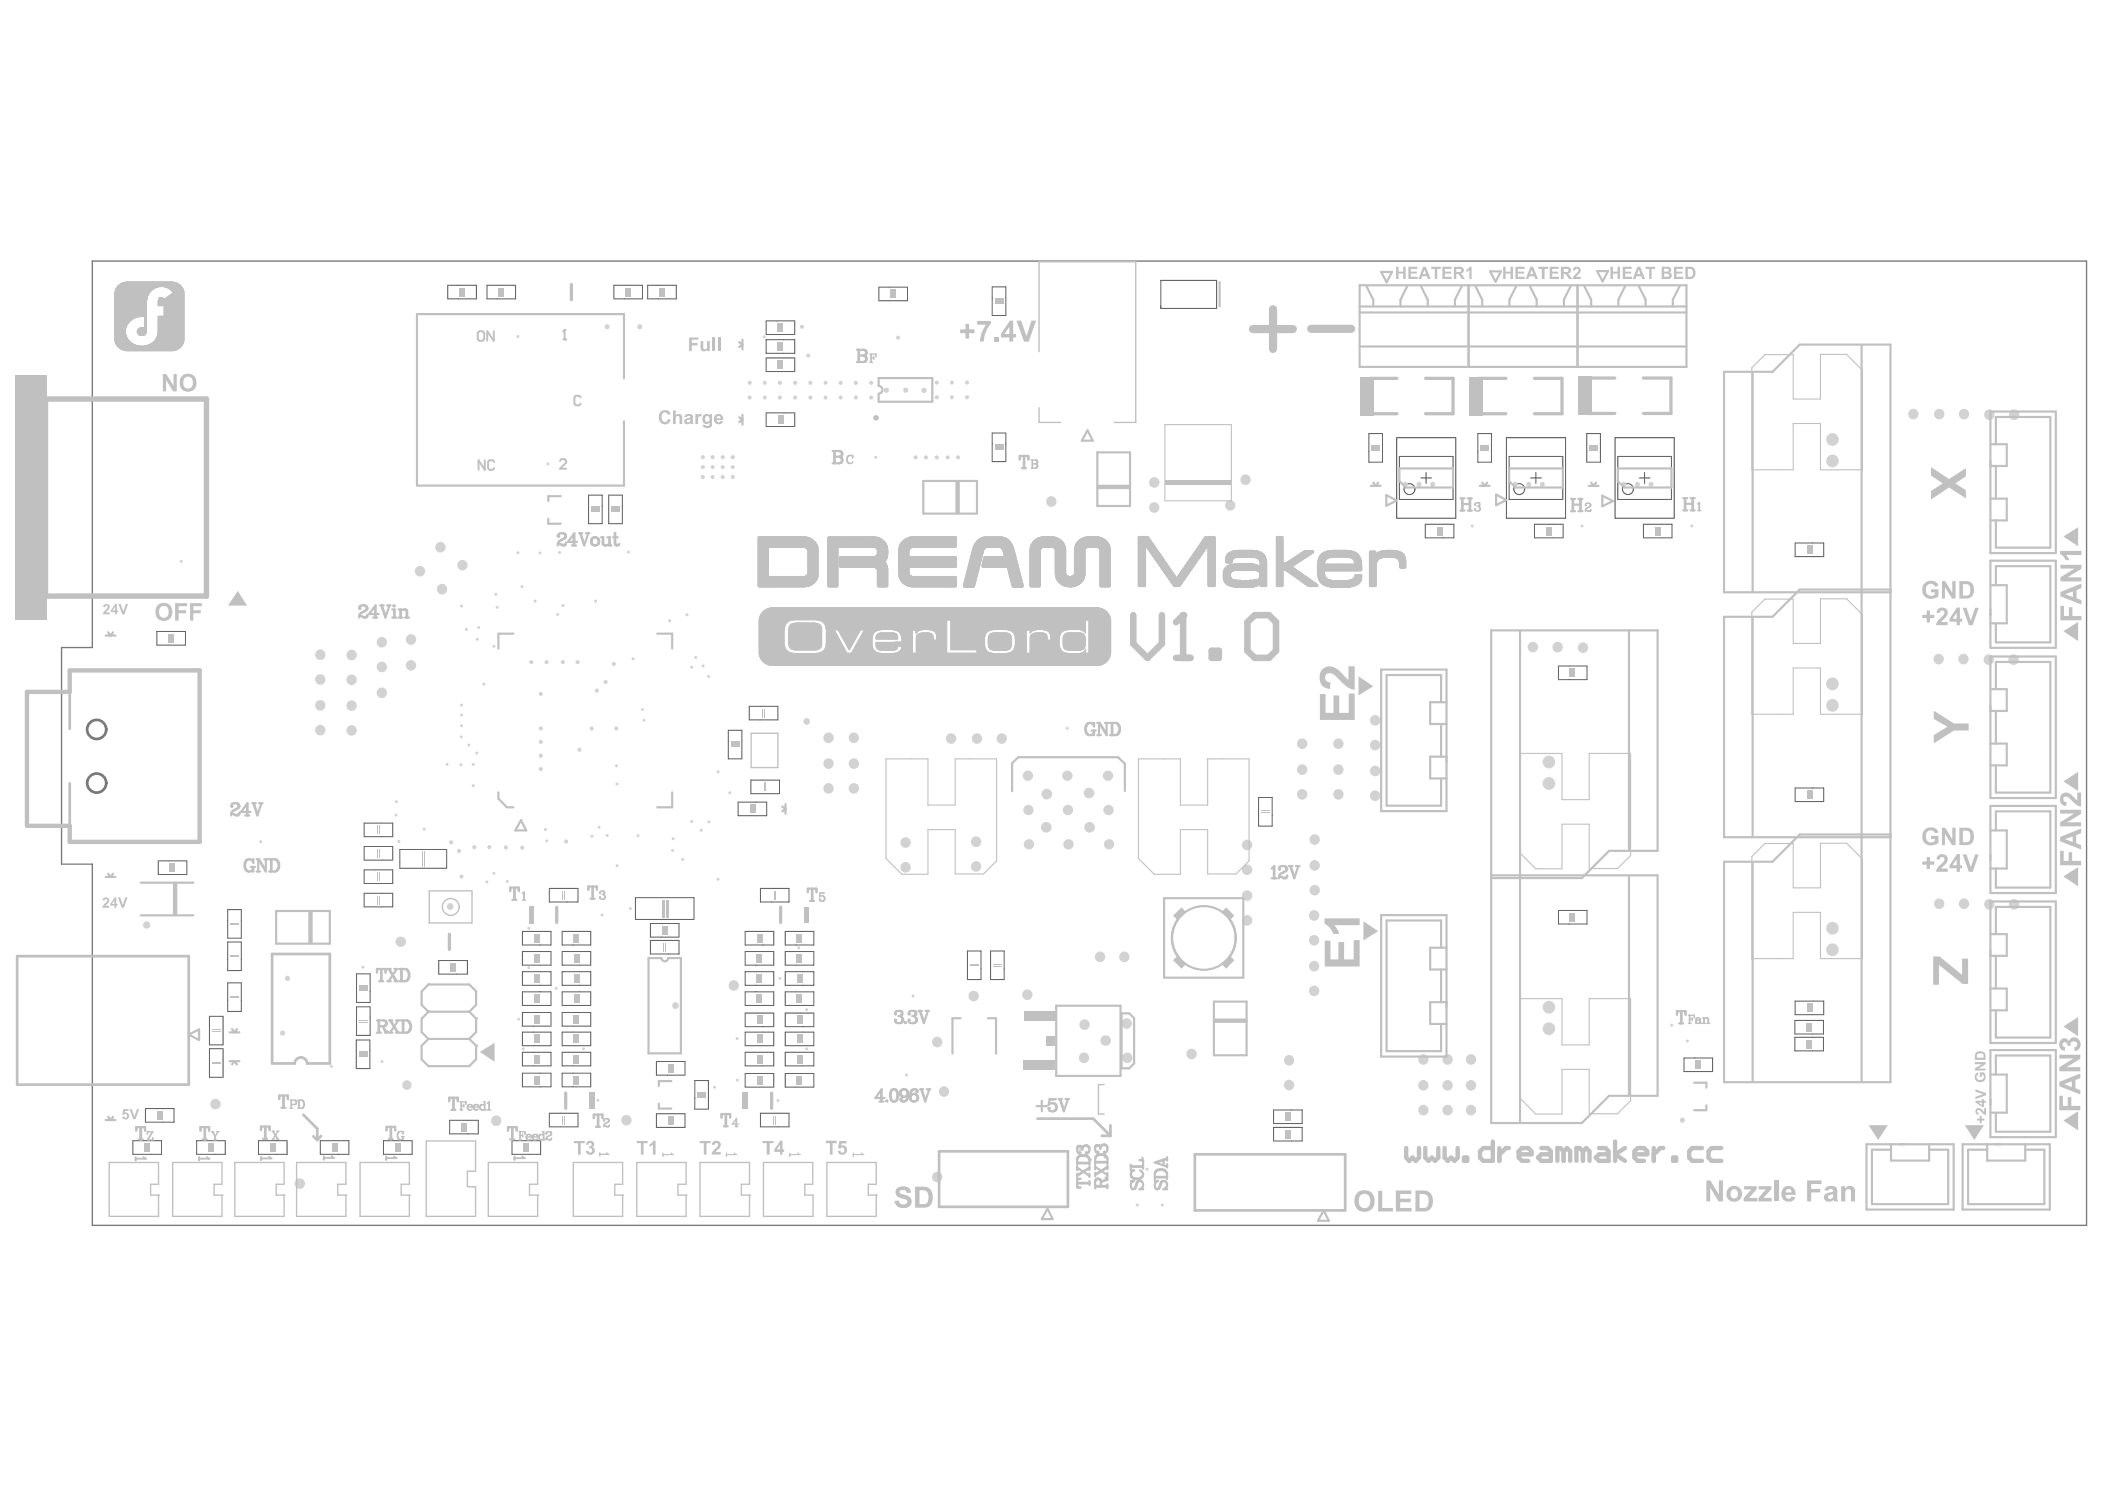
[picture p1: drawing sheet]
<svg xmlns="http://www.w3.org/2000/svg" width="297mm" height="210mm" viewBox="0 0 297 210" stroke-linecap="round" stroke-linejoin="round" font-family="sans-serif">
<g fill="none" stroke="#5a5a5a" stroke-width=".15">
<path d="M197.1 61.7h8.3v11.4h-8.3zM197.5 64.4h7.5v6.1h-7.5zM200.5 67.4h1.5M201.2 66.7v1.5M212.6 61.7h8.3v11.4h-8.3zM213 64.4h7.5v6.1h-7.5zM216 67.4h1.5M216.7 66.7v1.5M227.9 61.7h8.3v11.4h-8.3zM228.3 64.4h7.6v6.1h-7.6zM231.3 67.4h1.5M232.1 66.7v1.5"/>
<circle cx="198.9" cy="69" r=".77"/>
<circle cx="214.4" cy="69" r=".77"/>
<circle cx="229.7" cy="69" r=".77"/>
</g>
<g fill="none" stroke="#5a5a5a" stroke-width=".14">
<path d="M163.8 39.5h7.9v4h-7.9zM63.2 40.2h4v2h-4zM68.7 40.2h4.1v2h-4.1zM86.6 40.2h4.1v2h-4.1zM91.4 40.2h4v2h-4zM108.1 58.2h4v2h-4zM108.1 50.5h4v1.9h-4zM108.1 45.3h4v1.9h-4zM108.1 47.9h4v1.9h-4zM124 40.5h4.1v1.9h-4.1zM140 40.5h1.9v4h-1.9zM83.1 69.8h1.9v4.1h-1.9z"/>
<path d="M85.9 69.8h1.9v4.1h-1.9zM140 61.1h1.9v4h-1.9zM193.2 61.2h1.9v4h-1.9zM201.1 74h4.1v1.9h-4.1zM208.5 61.2h2v4h-2zM216.5 74h4.1v1.9h-4.1zM223.9 61.2h1.9v4h-1.9zM231.9 74h4v1.9h-4zM253.3 76.6h4v1.9h-4zM22.1 89.1h4.1v1.9h-4.1zM105.7 99.6h4.1v2h-4.1zM219.9 94h4.1v1.9h-4.1z"/>
<path d="M51.4 119.4h4v1.9h-4zM51.4 116.1h4v1.9h-4zM56.4 119.8h6.6v2.7h-6.6zM102.8 103h1.9v4h-1.9zM104.2 113.2h4v1.9h-4zM106 110h4v2h-4zM177.6 112.5h1.9v4h-1.9zM253.3 111.2h4v1.9h-4zM22.3 121.4h4.1v2h-4.1zM32.1 128.3h2v4h-2zM32.1 132.9h2v4h-2zM32.1 138.6h2v4.1h-2z"/>
<path d="M50.3 137.4h1.9v4h-1.9zM51.4 126h4v1.9h-4zM51.4 122.7h4v1.9h-4zM61.9 135.5h4.1v1.9h-4.1zM73.7 131.4h4.1v1.9h-4.1zM73.7 134.2h4.1v1.9h-4.1zM73.7 137.1h4.1v1.9h-4.1zM73.7 139.9h4.1v1.9h-4.1zM77.5 125.3h4.1v1.9h-4.1zM79.3 131.4h4.1v1.9h-4.1zM79.3 134.2h4.1v1.9h-4.1zM79.3 137.1h4.1v1.9h-4.1z"/>
<path d="M79.3 139.9h4.1v1.9h-4.1zM89.7 126.6h8.2v3.1h-8.2zM91.8 130.3h4v1.9h-4zM91.8 132.7h4v1.9h-4zM105.2 131.4h4v1.9h-4zM105.2 134.2h4v1.9h-4zM105.2 137.1h4v1.9h-4zM105.2 139.9h4v1.9h-4zM107.3 125.3h4v1.9h-4zM110.8 139.9h4v1.9h-4zM110.8 134.2h4v1.9h-4zM110.8 137.1h4v1.9h-4z"/>
<path d="M110.8 131.4h4v1.9h-4zM136.5 134.2h1.9v4h-1.9zM139.8 134.2h1.9v4h-1.9zM219.9 128.4h4.1v2h-4.1zM20.5 156.4h4.1v1.9h-4.1zM29.6 143.4h1.9v4h-1.9zM29.6 147.9h1.9v4.1h-1.9zM50.3 146.7h1.9v4h-1.9zM50.3 142h1.9v4.1h-1.9zM63.5 158h4v2h-4zM73.7 142.8h4.1v1.9h-4.1zM73.7 145.6h4.1v1.9h-4.1z"/>
<path d="M73.7 148.4h4.1v2h-4.1zM73.7 151.4h4.1v1.9h-4.1zM77.5 157h4.1v2h-4.1zM79.3 142.8h4.1v1.9h-4.1zM79.3 145.6h4.1v1.9h-4.1zM79.3 148.4h4.1v2h-4.1zM79.3 151.4h4.1v1.9h-4.1zM92.6 157.1h4.1v1.9h-4.1zM92.6 149.7h4.1v2h-4.1zM98 152.4h2v4.1h-2zM105.2 142.9h4v1.9h-4zM105.2 145.6h4v1.9h-4z"/>
<path d="M105.2 148.4h4v2h-4zM105.2 151.4h4v1.9h-4zM107.3 157h4v2h-4zM110.8 151.4h4v1.9h-4zM110.8 148.4h4v2h-4zM110.8 145.6h4v1.9h-4zM110.8 142.9h4v1.9h-4zM179.7 159h4v2h-4zM179.7 156.6h4v1.9h-4zM237.6 149.2h4.1v2h-4.1zM253.3 143.9h4v2h-4zM253.3 146.3h4v1.9h-4z"/>
<path d="M253.3 141.2h4v1.9h-4zM18.8 160.9h4v1.9h-4zM27.7 160.9h4.1v1.9h-4.1zM36.5 160.9h4v1.9h-4zM45.2 160.9h4v1.9h-4zM54.1 160.9h4v1.9h-4zM72.3 160.9h4v1.9h-4z"/>
</g>
<path d="M13 36.8h281.4v136.1h-281.4v-51h-4.3v-30.6h4.3z" fill="none" stroke="#787878" stroke-width=".19"/>
<g fill="none" stroke="#787878" stroke-width=".38">
<circle cx="13.6" cy="102.9" r="1.34"/>
<circle cx="13.6" cy="110.5" r="1.34"/>
</g>
<g fill="#d2d2d2">
<circle cx="62.4" cy="83.1" r=".74"/>
<circle cx="65.3" cy="79.7" r=".74"/>
<circle cx="65.8" cy="88.8" r=".21"/>
<circle cx="40.6" cy="138" r=".36"/>
<circle cx="39.9" cy="145.7" r=".36"/>
<circle cx="128.8" cy="140.5" r=".21"/>
<circle cx="207.8" cy="74.2" r=".21"/>
<circle cx="161.9" cy="164.9" r=".21"/>
<circle cx="161.2" cy="163.4" r=".21"/>
<circle cx="160.5" cy="170" r=".21"/>
<circle cx="164" cy="170" r=".21"/>
<circle cx="127.9" cy="151.6" r=".21"/>
<circle cx="103.4" cy="64.5" r=".29"/>
<circle cx="103.4" cy="65.9" r=".28"/>
<circle cx="103.4" cy="67.3" r=".29"/>
<circle cx="102" cy="64.5" r=".29"/>
<circle cx="102" cy="65.9" r=".28"/>
<circle cx="102" cy="67.3" r=".29"/>
<circle cx="100.6" cy="64.5" r=".29"/>
<circle cx="100.6" cy="65.9" r=".28"/>
<circle cx="100.6" cy="67.3" r=".29"/>
<circle cx="99.2" cy="67.3" r=".29"/>
<circle cx="99.2" cy="65.9" r=".28"/>
<circle cx="99.2" cy="64.5" r=".29"/>
<circle cx="135.2" cy="64.5" r=".29"/>
<circle cx="133.7" cy="64.5" r=".29"/>
<circle cx="132.2" cy="64.5" r=".29"/>
<circle cx="130.7" cy="64.5" r=".29"/>
<circle cx="129.2" cy="64.5" r=".29"/>
<circle cx="168.1" cy="148.7" r=".74"/>
<circle cx="159.1" cy="149.2" r=".74"/>
<circle cx="153" cy="149.2" r=".74"/>
<circle cx="159" cy="144.4" r=".74"/>
<circle cx="153" cy="144.5" r=".74"/>
<circle cx="156" cy="146.8" r=".74"/>
<circle cx="132.2" cy="147" r=".74"/>
<circle cx="132.2" cy="166" r=".74"/>
<circle cx="113.8" cy="142.4" r=".21"/>
<circle cx="113.8" cy="148" r=".21"/>
<circle cx="109.8" cy="155.3" r=".21"/>
<circle cx="85" cy="129.1" r=".21"/>
<circle cx="63.5" cy="127.9" r=".21"/>
<circle cx="73.8" cy="148" r=".21"/>
<circle cx="73.2" cy="143.8" r=".21"/>
<circle cx="78.5" cy="139.4" r=".21"/>
<circle cx="103.5" cy="139" r=".74"/>
<circle cx="258.6" cy="65" r=".89"/>
<circle cx="258.6" cy="62" r=".89"/>
<circle cx="148.3" cy="70.8" r=".74"/>
<circle cx="25.6" cy="79.2" r=".21"/>
<circle cx="176" cy="119.2" r=".74"/>
<circle cx="127.8" cy="118.9" r=".74"/>
<circle cx="127.8" cy="122.4" r=".74"/>
<circle cx="137.7" cy="118.7" r=".74"/>
<circle cx="137.7" cy="122.2" r=".74"/>
<circle cx="73.1" cy="47.5" r=".21"/>
<circle cx="100" cy="95.4" r=".2"/>
<circle cx="98.2" cy="92.7" r=".21"/>
<circle cx="137.4" cy="140.5" r=".74"/>
<circle cx="68.3" cy="96.5" r=".21"/>
<circle cx="59.9" cy="117" r=".21"/>
<circle cx="56.3" cy="118.7" r=".21"/>
<circle cx="69.7" cy="91.2" r=".21"/>
<circle cx="112.7" cy="133.7" r=".21"/>
<circle cx="104.1" cy="152.4" r=".21"/>
<circle cx="89" cy="128.2" r=".2"/>
<circle cx="84.4" cy="155.2" r=".21"/>
<circle cx="74.6" cy="130.9" r=".21"/>
<circle cx="65.1" cy="102.4" r=".21"/>
<circle cx="65.1" cy="99.5" r=".21"/>
<circle cx="65.1" cy="100.9" r=".21"/>
<circle cx="67.3" cy="106.2" r=".21"/>
<circle cx="66.2" cy="105.1" r=".21"/>
<circle cx="66.8" cy="110.8" r=".21"/>
<circle cx="66.8" cy="107.8" r=".21"/>
<circle cx="55.9" cy="115" r=".21"/>
<circle cx="65" cy="107.9" r=".21"/>
<circle cx="63.1" cy="107.8" r=".21"/>
<circle cx="77.2" cy="118.6" r=".21"/>
<circle cx="77" cy="117" r=".21"/>
<circle cx="107.8" cy="47.5" r=".21"/>
<circle cx="76.2" cy="78" r=".21"/>
<circle cx="88.7" cy="77.9" r=".21"/>
<circle cx="103" cy="111.8" r=".21"/>
<circle cx="55.9" cy="113.1" r=".21"/>
<circle cx="46.8" cy="150.4" r=".21"/>
<circle cx="90" cy="117.9" r=".21"/>
<circle cx="90.9" cy="101.6" r=".2"/>
<circle cx="90.7" cy="100.1" r=".2"/>
<circle cx="87.1" cy="122.1" r=".21"/>
<circle cx="87.1" cy="110.6" r=".21"/>
<circle cx="68.7" cy="124.4" r=".21"/>
<circle cx="69.7" cy="123.2" r=".21"/>
<circle cx="71.6" cy="124.3" r=".21"/>
<circle cx="85.7" cy="117.9" r=".21"/>
<circle cx="84.5" cy="116.7" r=".21"/>
<circle cx="83.5" cy="118" r=".21"/>
<circle cx="155.9" cy="163.2" r=".21"/>
<circle cx="152.4" cy="162.2" r=".2"/>
<circle cx="153.9" cy="163.6" r=".21"/>
<circle cx="99.2" cy="93.9" r=".21"/>
<circle cx="97.6" cy="94.1" r=".21"/>
<circle cx="100" cy="115.9" r=".21"/>
<circle cx="98.9" cy="117.1" r=".21"/>
<circle cx="97.6" cy="115.9" r=".21"/>
<circle cx="235.9" cy="144.6" r=".21"/>
<circle cx="238.1" cy="146.8" r=".21"/>
<circle cx="89.3" cy="92.9" r=".21"/>
<circle cx="73.7" cy="82.8" r=".21"/>
<circle cx="75.5" cy="84.8" r=".21"/>
<circle cx="96.9" cy="86.7" r=".21"/>
<circle cx="94.5" cy="87.6" r=".21"/>
<circle cx="162.9" cy="71.6" r=".74"/>
<circle cx="162.9" cy="68.1" r=".74"/>
<circle cx="173.6" cy="71.3" r=".74"/>
<circle cx="104" cy="146.5" r=".21"/>
<circle cx="110.1" cy="138" r=".21"/>
<circle cx="82.3" cy="148" r=".21"/>
<circle cx="74.6" cy="136.5" r=".21"/>
<circle cx="100.8" cy="153.4" r=".21"/>
<circle cx="20.7" cy="130.5" r=".52"/>
<circle cx="51.2" cy="136.4" r=".21"/>
<circle cx="53.9" cy="149.8" r=".21"/>
<circle cx="101.3" cy="108.9" r=".21"/>
<circle cx="101.3" cy="124" r=".21"/>
<circle cx="198.3" cy="68.3" r=".36"/>
<circle cx="200.2" cy="68.3" r=".36"/>
<circle cx="217.6" cy="68.3" r=".36"/>
<circle cx="215.7" cy="68.3" r=".36"/>
<circle cx="213.8" cy="68.3" r=".36"/>
<circle cx="233" cy="68.3" r=".36"/>
<circle cx="231.1" cy="68.3" r=".36"/>
<circle cx="229.1" cy="68.3" r=".36"/>
<circle cx="237.4" cy="158" r=".36"/>
<circle cx="202.1" cy="68.3" r=".36"/>
<circle cx="130.4" cy="55.1" r=".36"/>
<circle cx="127.8" cy="55" r=".36"/>
<circle cx="125.1" cy="55" r=".36"/>
<circle cx="126.7" cy="47.6" r=".29"/>
<circle cx="114.1" cy="50.2" r=".29"/>
<circle cx="113.2" cy="46.1" r=".29"/>
<circle cx="105.8" cy="54" r=".29"/>
<circle cx="105.8" cy="56.1" r=".29"/>
<circle cx="107.9" cy="56.1" r=".28"/>
<circle cx="107.9" cy="54" r=".28"/>
<circle cx="110.1" cy="56.1" r=".29"/>
<circle cx="110.1" cy="54" r=".29"/>
<circle cx="112.2" cy="56.1" r=".29"/>
<circle cx="112.2" cy="54" r=".29"/>
<circle cx="114.4" cy="56.1" r=".29"/>
<circle cx="114.4" cy="54" r=".29"/>
<circle cx="116.5" cy="56.1" r=".28"/>
<circle cx="116.5" cy="54" r=".28"/>
<circle cx="118.6" cy="56.1" r=".29"/>
<circle cx="118.6" cy="54" r=".29"/>
<circle cx="120.8" cy="56.1" r=".29"/>
<circle cx="120.8" cy="54" r=".29"/>
<circle cx="122.9" cy="54" r=".29"/>
<circle cx="122.9" cy="56.1" r=".29"/>
<circle cx="136.5" cy="54" r=".29"/>
<circle cx="136.5" cy="56" r=".29"/>
<circle cx="134.3" cy="54" r=".28"/>
<circle cx="134.3" cy="56" r=".28"/>
<circle cx="132.2" cy="56" r=".29"/>
<circle cx="132.2" cy="54" r=".29"/>
<circle cx="175.7" cy="67.7" r=".74"/>
<circle cx="158.6" cy="135" r=".74"/>
<circle cx="145" cy="140.3" r=".74"/>
<circle cx="155.2" cy="135" r=".74"/>
<circle cx="56.6" cy="132.8" r=".74"/>
<circle cx="96.3" cy="121.2" r=".21"/>
<circle cx="95" cy="118.3" r=".21"/>
<circle cx="94.9" cy="120" r=".21"/>
<circle cx="223.2" cy="74.2" r=".21"/>
<circle cx="238.7" cy="74.2" r=".21"/>
<circle cx="123.6" cy="64.5" r=".21"/>
<circle cx="176" cy="122.7" r=".74"/>
<circle cx="176" cy="126.3" r=".74"/>
<circle cx="176" cy="129.8" r=".74"/>
<circle cx="133.2" cy="154" r=".74"/>
<circle cx="70" cy="158.1" r=".74"/>
<circle cx="65.1" cy="123.7" r=".29"/>
<circle cx="81.8" cy="105.8" r=".29"/>
<circle cx="77.3" cy="65.4" r=".21"/>
<circle cx="84" cy="84.8" r=".21"/>
<circle cx="79" cy="77.9" r=".21"/>
<circle cx="73.1" cy="78" r=".21"/>
<circle cx="87" cy="108" r=".21"/>
<circle cx="88.4" cy="158" r=".74"/>
<circle cx="65.1" cy="104" r=".21"/>
<circle cx="78.7" cy="86.7" r=".21"/>
<circle cx="79.4" cy="85.4" r=".21"/>
<circle cx="75" cy="93.4" r=".29"/>
<circle cx="70.2" cy="85.7" r=".21"/>
<circle cx="70" cy="83.8" r=".21"/>
<circle cx="67.4" cy="90.2" r=".21"/>
<circle cx="67.5" cy="88.5" r=".21"/>
<circle cx="76.3" cy="102.8" r=".29"/>
<circle cx="83.5" cy="102.8" r=".29"/>
<circle cx="87" cy="102.8" r=".29"/>
<circle cx="76.3" cy="97.9" r=".29"/>
<circle cx="85.7" cy="46.1" r=".36"/>
<circle cx="90.3" cy="46.1" r=".36"/>
<circle cx="65.1" cy="85.5" r=".21"/>
<circle cx="147.7" cy="112" r=".75"/>
<circle cx="153.7" cy="111.9" r=".75"/>
<circle cx="147.6" cy="116.7" r=".75"/>
<circle cx="153.8" cy="116.7" r=".75"/>
<circle cx="150.6" cy="109.4" r=".73"/>
<circle cx="150.8" cy="119.1" r=".73"/>
<circle cx="150.7" cy="114.3" r=".73"/>
<circle cx="145.1" cy="114.3" r=".73"/>
<circle cx="145.2" cy="119.1" r=".73"/>
<circle cx="145" cy="109.4" r=".73"/>
<circle cx="156.4" cy="114.3" r=".73"/>
<circle cx="156.5" cy="119.1" r=".73"/>
<circle cx="156.3" cy="109.4" r=".73"/>
<circle cx="258.6" cy="96.5" r=".89"/>
<circle cx="258.6" cy="99.5" r=".89"/>
<circle cx="258.6" cy="131" r=".89"/>
<circle cx="258.6" cy="134" r=".89"/>
<circle cx="218.6" cy="110.5" r=".89"/>
<circle cx="218.6" cy="107.5" r=".89"/>
<circle cx="218.6" cy="145.1" r=".89"/>
<circle cx="218.6" cy="142.1" r=".89"/>
<circle cx="79.9" cy="118.7" r=".29"/>
<circle cx="95.3" cy="141.9" r=".47"/>
<circle cx="194" cy="101.6" r=".74"/>
<circle cx="194" cy="105.1" r=".74"/>
<circle cx="194" cy="108.8" r=".74"/>
<circle cx="194" cy="112.3" r=".74"/>
<circle cx="181.9" cy="149.6" r=".74"/>
<circle cx="181.9" cy="153.1" r=".74"/>
<circle cx="45.2" cy="103" r=".74"/>
<circle cx="45.2" cy="99.5" r=".74"/>
<circle cx="45.2" cy="95.9" r=".74"/>
<circle cx="45.2" cy="92.4" r=".74"/>
<circle cx="49.6" cy="103" r=".74"/>
<circle cx="62.1" cy="77.2" r=".74"/>
<circle cx="59.3" cy="80.6" r=".74"/>
<circle cx="185.5" cy="125.6" r=".74"/>
<circle cx="185.5" cy="122.1" r=".74"/>
<circle cx="185.5" cy="118.4" r=".74"/>
<circle cx="185.4" cy="139.8" r=".74"/>
<circle cx="185.4" cy="136.3" r=".74"/>
<circle cx="185.4" cy="132.6" r=".74"/>
<circle cx="185.4" cy="129.1" r=".74"/>
<circle cx="188.9" cy="112.1" r=".74"/>
<circle cx="188.9" cy="108.6" r=".74"/>
<circle cx="188.9" cy="104.9" r=".74"/>
<circle cx="63.5" cy="127.9" r=".47"/>
<circle cx="183.7" cy="104.9" r=".74"/>
<circle cx="183.7" cy="108.6" r=".74"/>
<circle cx="183.7" cy="112.1" r=".74"/>
<circle cx="30.4" cy="155.8" r=".74"/>
<circle cx="42.3" cy="167" r=".74"/>
<circle cx="57.4" cy="153.1" r=".66"/>
<circle cx="200.8" cy="149.5" r=".74"/>
<circle cx="200.8" cy="153.1" r=".74"/>
<circle cx="200.8" cy="156.6" r=".74"/>
<circle cx="204.3" cy="149.5" r=".74"/>
<circle cx="204.3" cy="153.1" r=".74"/>
<circle cx="204.3" cy="156.6" r=".74"/>
<circle cx="207.6" cy="149.5" r=".74"/>
<circle cx="207.6" cy="153.1" r=".74"/>
<circle cx="207.6" cy="156.6" r=".74"/>
<circle cx="280.7" cy="58.5" r=".74"/>
<circle cx="284.2" cy="58.5" r=".74"/>
<circle cx="270" cy="58.4" r=".74"/>
<circle cx="273.6" cy="58.4" r=".74"/>
<circle cx="277.1" cy="58.4" r=".74"/>
<circle cx="277.1" cy="93" r=".74"/>
<circle cx="273.6" cy="93" r=".74"/>
<circle cx="284.1" cy="93.1" r=".74"/>
<circle cx="280.6" cy="93.1" r=".74"/>
<circle cx="277.1" cy="127.5" r=".74"/>
<circle cx="273.6" cy="127.5" r=".74"/>
<circle cx="284.2" cy="127.6" r=".74"/>
<circle cx="280.7" cy="127.6" r=".74"/>
<circle cx="223.4" cy="91.4" r=".74"/>
<circle cx="216.3" cy="91.3" r=".74"/>
<circle cx="219.8" cy="91.3" r=".74"/>
<circle cx="49.6" cy="99.5" r=".74"/>
<circle cx="49.6" cy="95.9" r=".74"/>
<circle cx="49.6" cy="92.4" r=".74"/>
<circle cx="53.9" cy="97.7" r=".74"/>
<circle cx="53.9" cy="94.1" r=".74"/>
<circle cx="53.9" cy="90.6" r=".74"/>
<circle cx="58" cy="93.9" r=".74"/>
<circle cx="58" cy="90.2" r=".74"/>
<circle cx="77.1" cy="93.4" r=".29"/>
<circle cx="79.4" cy="93.4" r=".29"/>
<circle cx="81.5" cy="93.4" r=".29"/>
<circle cx="84.2" cy="97.4" r=".29"/>
<circle cx="86.6" cy="93.7" r=".29"/>
<circle cx="85.5" cy="96.2" r=".29"/>
<circle cx="76.3" cy="104.6" r=".29"/>
<circle cx="76.3" cy="106.6" r=".29"/>
<circle cx="76.3" cy="108.5" r=".29"/>
<circle cx="120.5" cy="111.2" r=".74"/>
<circle cx="120.5" cy="107.7" r=".74"/>
<circle cx="120.5" cy="104.1" r=".74"/>
<circle cx="116.9" cy="111.2" r=".74"/>
<circle cx="116.9" cy="107.7" r=".74"/>
<circle cx="116.9" cy="104.1" r=".74"/>
<circle cx="141.3" cy="104.2" r=".74"/>
<circle cx="137.9" cy="104.2" r=".74"/>
<circle cx="134.2" cy="104.2" r=".74"/>
<circle cx="36.8" cy="118.7" r=".21"/>
<circle cx="150.6" cy="102.7" r=".21"/>
<circle cx="113.8" cy="101.8" r=".47"/>
<circle cx="63.7" cy="118.8" r=".29"/>
<circle cx="64.8" cy="120" r=".29"/>
<circle cx="73.7" cy="119.6" r=".29"/>
<circle cx="71.4" cy="119.5" r=".29"/>
<circle cx="69" cy="119.5" r=".29"/>
<circle cx="66.9" cy="119.5" r=".29"/>
</g>
<g fill="#c0c0c0">
<path d="M191.7 95.4l2.1 1.4-2.1 1.3z"/>
<path d="M192.4 130l2.1 1.3-2.1 1.4z"/>
<path d="M33.6 83.4l1.3 2h-2.7z"/>
<path d="M67.7 148.4l2.1-1.3v2.7z"/>
<path d="M263.7 158.7h2.7l-1.4 2.1z"/>
<path d="M277.3 158.7h2.6l-1.3 2.1z"/>
<path d="M291.2 158.1l2-1.3v2.7z"/>
<path d="M291.2 144.8l2-1.3v2.7z"/>
<path d="M291.2 123.6l2-1.3v2.7z"/>
<path d="M291.2 110.2l2-1.3v2.7z"/>
<path d="M291.2 75.7l2-1.3v2.7z"/>
<path d="M291.2 89l2-1.3v2.7z"/>
</g>
<path d="M15.9 89.2l-.3 .5M32.4 149.7h.7l.3 .5M32.4 145.6h.7M33.1 149.7l-.4 .5M59.5 149.4l1 1M59.5 145.6l1 1" fill="none" stroke="#c0c0c0" stroke-width=".31"/>
<g fill="none" stroke="#c0c0c0" stroke-width=".14">
<path d="M16.2 47h1.5M16.2 47.1h1.5M16.2 47.2h1.5M16.2 47.2h1.6M16.2 47.3h1.6M16.2 47.4h1.6M16.2 47.5h1.6M16.2 47.5h1.7M16.2 47.6h1.7M16.2 47.7h1.7M16.2 47.8h1.8M16.2 47.9h1.9"/>
<path d="M16.2 48h1.9M16.2 48h2M16.2 48.1h2M16.2 45.2h2.3M16.2 45.2h2.2M16.2 45.3h2.2M16.2 45.3h2.1M16.2 45.4h2.1M16.2 45.4h2M16.2 45.5h2M16.2 45.5h1.9M16.2 45.6h1.9"/>
<path d="M16.2 45.7h1.8M16.2 45.8h1.8M16.2 45.8h1.7M16.2 45.9h1.7M16.2 46h1.7M16.2 46h1.6M16.2 46.1h1.6M16.2 46.2h1.6M16.2 46.3h1.6M16.2 46.3h1.5M16.2 46.4h1.5M16.2 46.5h1.5"/>
<path d="M16.2 46.6h1.5M16.2 46.7h1.5M16.2 46.8h1.5M16.2 46.9h1.5M16.3 48.1h2M16.3 48.2h2M16.3 48.2h2.1M16.3 48.3h2.1M16.3 48.3h2.2M19.4 46.7h1.3M19.4 46.8h1.3M19.4 46.8h1.2"/>
<path d="M19.4 47h1.2M19.4 46.5h1.3M19.4 46.6h1.3M19.4 46.9h1.2M19.4 47.1h1.2M19.5 47.1h1M19.5 46.4h1.2M19.5 46.5h1.2M19.5 47.2h1M19.6 47.2h.9M19.6 46.3h1.1M19.6 46.4h1.1"/>
<path d="M19.6 47.2h.8M19.6 46.3h.8M19.7 47.3h.7M19.7 46.3h.6M19.8 47.3h.5M19.8 46.2h.4M19.9 47.3h.2M19.9 46.2h.2M20.1 44.7h.6M20.4 44.7h.3M20.4 45.2h.3M20.4 45.3h.3"/>
<path d="M20.4 45.4h.3M20.4 45.5h.3M20.4 45.6h.3M20.4 45.7h.3M20.4 45.8h.3M20.4 45.9h.3M20.4 46h.3M20.4 46.1h.3M20.4 46.2h.3M20.4 46.3h.3M20.4 44.8h.3M20.4 44.9h.3"/>
<path d="M20.4 45h.3M20.4 45.1h.3M22.4 42.2h.7M22.4 42.1h.6M22.4 42.1h.7M22.5 42h.4M22.5 42h.5M22.6 42h.3M22.7 41.9h.1"/>
</g>
<path d="M21.3 167.1v1.5M22.4 168.6h.1M30.2 167.1v1.5M31.3 168.6h.1M39 167.1v1.5M48.8 168.6h.1M48.8 167.1h-1.1v1.5h1.1M57.8 168.6h.1M57.8 167.1h-1.2v1.5h1.2" fill="none" stroke="#c0c0c0" stroke-width=".19"/>
<path d="M44.7 160.8h.1" fill="none" stroke="#c0c0c0" stroke-width=".38"/>
<circle cx="60.5" cy="146.6" r=".15" fill="#c0c0c0"/>
<path d="M60.5 146.6l-1 .9" fill="none" stroke="#c0c0c0" stroke-width=".31"/>
<circle cx="60.5" cy="142.7" r=".15" fill="#c0c0c0"/>
<path d="M59.5 139.9v1.9M60.5 142.7l-1 1" fill="none" stroke="#c0c0c0" stroke-width=".31"/>
<circle cx="60.5" cy="138.9" r=".15" fill="#c0c0c0"/>
<path d="M66 167.4h1.1v1.2M66 165.2h1.1" fill="none" stroke="#c0c0c0" stroke-width=".19"/>
<path d="M67.2 149.4l-1 1M67.2 145.6l-1 1" fill="none" stroke="#c0c0c0" stroke-width=".31"/>
<circle cx="67.2" cy="147.5" r=".15" fill="#c0c0c0"/>
<path d="M66.2 146.6l1 .9" fill="none" stroke="#c0c0c0" stroke-width=".31"/>
<circle cx="67.2" cy="143.7" r=".15" fill="#c0c0c0"/>
<g fill="none" stroke="#c0c0c0" stroke-width=".31">
<path d="M172.1 39.8v3.4M194.9 38.4h1.5l-.7 1.4zM210.3 38.3h1.5l-.8 1.4zM225.4 38.2h1.5l-.8 1.5zM88.1 53.4v-9.1h-29.3v24.2h29.3v-9.1M104.3 48.3l.4 .3M104.3 58.9l.4 .3M104.8 48.6l-.5 .4M104.8 47.9v1.4M104.8 58.5v1.4M104.8 59.2l-.5 .4M124 54.4v-1.1h7.6v3.4h-7.6v-1.1"/>
<path d="M191.9 40.2h46.1v11.6h-46.1zM191.9 48.9h46.1M191.9 44.1h46.1M191.9 43.2h46.1M192.8 40.4l1 1.9v.9M198.6 40.4l-1 1.9v.9M200.5 40.4l1 1.9v.9M206.3 40.4l-1 1.9v.9M207.2 40.2v11.6M208.2 40.4l1 1.9v.9M214 40.4l-1 1.9v.9M215.9 40.4l.9 1.9v.9"/>
<path d="M221.6 40.4l-.9 1.9v.9M222.6 40.2v11.6M223.6 40.4l.9 1.9v.9M229.3 40.4l-.9 1.9v.9M231.3 40.4l.9 1.9v.9M237 40.4l-.9 1.9v.9M247.3 52.6v30.8M262.7 48.7v103.8M280.9 58.1h9.2v19.9h-9.2zM77.4 73.2v.7h1.7M79.1 70h-1.7v.7M130.3 67.8h7.6v4.7h-7.6z"/>
<path d="M153.5 60.7l.7 1.5h-1.5zM154.8 63.8h4.7v7.6h-4.7zM193.4 68.5h1.4M193.8 68.1l.3 .4M194.5 68.1l-.3 .4M195.6 69.8l1.5 .8-1.5 .7zM197.5 66.1h7.5v2.7h-6.6l-.9-.9zM208.8 68.5h1.4M209.2 68.1l.3 .4M209.8 68.1l-.3 .4M211.1 69.8l1.5 .7-1.5 .8zM213 66.1h7.5v2.7h-6.6l-.9-.9z"/>
<path d="M224.2 68.5h1.4M224.5 68.1l.4 .4M225.2 68.1l-.3 .4M226.1 69.9l1.5 .8-1.5 .7zM228.3 66.1h7.6v2.7h-6.7l-.9-.9zM280.9 79.1h9.2v12.3h-9.2zM280.9 62.7h2.3v3h-2.3M280.9 70.3h2.3v3.1h-2.3M281.6 62.7v-3.9h7.7v18.5h-7.7v-3.9M281.6 65.7v4.6M14.9 89.7h1.4M15.3 89.2l.3 .5"/>
<path d="M72.4 89.4h-2.1v2.1M92.7 89.4h2.2v2.1M194.9 94.5h9.2v19.9h-9.2zM203.4 99.1v-3.9h-7.7v18.5h7.7v-3.9M204.1 99.1h-2.3v3h2.3M214.5 89.1v69.2M229.9 89.1v30.8M247.3 87.1v30.9M266.8 83.5h-23.5v-31.1h6.8l3.9-3.8h12.8v104.1h-23.5v-31.1h6.8l3.9-3.9h12.8M266.8 83.2h-12.8l-3.9 3.8h-6.8v31.1h23.5M280.9 92.6h9.2v20h-9.2zM280.9 82.6h2.3v5.3h-2.3"/>
<path d="M280.9 97.2h2.3v3.1h-2.3M281.6 82.6v-2.7h7.7v10.7h-7.7v-2.7M281.6 97.2v-3.8h7.7v18.4h-7.7v-3.8M70.3 111.8v.9l1.2 1.2h.9M73.5 115.7l.8 1.4h-1.6zM94.9 111.8v2.1h-2.2M110.4 113.8l.4 .3M110.8 113.4v1.4M110.8 114.1l-.4 .4M158.7 111.6v-3.9l-.9-.9h-14.1l-.9 .9v3.9M203.4 102.1v4.6M204.1 106.7h-2.3v3.1h2.3"/>
<path d="M280.9 113.7h9.2v12.3h-9.2zM280.9 104.9h2.3v3.1h-2.3M280.9 117.1h2.3v5.4h-2.3M281.6 100.3v4.6M281.6 117.1v-2.6h7.7v10.7h-7.7v-2.7M14.9 123.7h1.4M15.3 123.2l.3 .5M15.9 123.2l-.3 .5M19.9 129.1h7.4M19.9 124.5h7.4M39 128.5h7.5v4.6h-7.5zM59.5 139.9l1-1h5.7l1 .9v2l-1 .9"/>
<path d="M93.3 135.2h-1.8v13.4h4.6v-13.4h-1.8M164.3 126.7h11.1v11.2h-11.1zM194.9 129.1h9.2v19.9h-9.2zM203.4 133.7v-3.8h-7.7v18.4h7.7v-3.9M203.4 136.8v4.6M204.1 133.7h-2.3v3.1h2.3M210.4 123.5h23.5v31.1h-6.8l-3.9 3.8h-12.8v-69.5h23.5v31.1h-6.8l-3.9 3.9h-12.8M229.9 123.6v30.9M247.3 121.7v30.8M280.9 127.2h9.2v19.9h-9.2zM280.9 131.8h2.3v3h-2.3M280.9 139.5h2.3v3h-2.3"/>
<path d="M281.6 131.8v-3.9h7.7v18.5h-7.7v-3.9M281.6 134.8v4.7M14.9 158h1.4M15.3 157.5l.3 .5M15.9 157.5l-.3 .5M26.6 145.9l1.5-.7v1.5zM32.7 145.2l.4 .4h.7M33.1 149.7h.7M33.4 145.2l-.3 .4M59.5 141.8l1 .9h5.7M59.5 143.7v1.9M59.5 147.5v1.9"/>
<path d="M60.5 150.4h5.7M60.5 146.6h5.7M66.2 142.7l1 1v1.9M67.2 147.5v1.9M93 155.7v.7h1.7M94.7 152.5h-1.7v.7M135.6 143.6h-1.2v5M139.4 143.6h1.2v5M149 141.9h9.1v9.9h-9.1zM158.3 142.9h1l.7 .7v6.4l-.7 .7h-1zM171.3 141.3h4.6v7.6h-4.6zM204.1 141.4h-2.3v3h2.3"/>
<path d="M239.1 152.7h1.7v.7M240.8 155.9v.7h-1.7M280.9 148.1h9.2v12.3h-9.2zM280.9 151.6h2.3v5.4h-2.3M281.6 151.6v-2.7h7.7v10.7h-7.7v-2.6M147.8 170.5l.7 1.5h-1.5zM186.8 170.7l.7 1.5h-1.5zM263.4 161.4h12.3v9.2h-12.3zM266.8 161.4v2.3h5.4v-2.3M266.8 162.2h-2.6v7.7h10.7v-7.7h-2.7M277 161.4h12.2v9.2h-12.2zM280.4 161.4v2.3h5.4v-2.3"/>
<path d="M280.4 162.2h-2.7v7.7h10.8v-7.7h-2.7"/>
</g>
<g fill="none" stroke="#c0c0c0" stroke-width=".19">
<path d="M146.6 49.6v-12.7h13.7v22.7h-3.1M146.6 57.5v2.1h3.1M106 103.4h3.8v4.9h-3.8zM60.6 125.7h6v4.5h-6zM155.8 153h-.8v4.2h.8M21.3 167.1h1.1v-3.1h-7v7.6h7v-3h-1.1M30.2 167.1h1.1v-3.1h-6.9v7.6h6.9v-3h-1.1M39 168.6h1.1M39 167.1h1.1v-3.1h-7v7.6h7v-3M40.1 168.6h.1M48.8 167.1v-3.1h-6.9v7.6h6.9v-3M57.8 167.1v-3.1h-7v7.6h7v-3"/>
<path d="M66 165.2v2.2M67.1 165.2v-4.2h-7v10.6h7v-3M68.9 164h7v3.1h-1.2v1.5h1.2v3h-7zM75.9 168.6h.1M80.9 164h7v3.1h-1.2v1.5h1.2v3h-7zM87.9 168.6h.1M89.9 164h6.9v3.1h-1.1v1.5h1.1v3h-6.9zM96.8 168.6h.1M105.8 168.6h.1M105.8 168.6h-1.2v-1.5h1.2v-3.1h-7v7.6M105.8 168.6v3h-7M107.7 171.6v-7.6h7v3.1h-1.1v1.5h1.1v3h-6.9"/>
<path d="M116.7 164h6.9v3.1h-1.1v1.5h1.1v3h-6.9zM123.6 168.6h.1"/>
</g>
<g fill="none" stroke="#c0c0c0" stroke-width=".38">
<path d="M107.1 75.8v6.9M107.2 75.8v6.9M107.3 75.8v6.9M107.4 75.8v6.9M107.5 75.8v6.9M107.6 75.8v6.9M107.7 75.8v6.9M107.8 75.8v6.9M107.9 75.8v6.9M108 75.8v6.9M108.1 75.8v6.9M108.2 75.8v6.9"/>
<path d="M108.3 75.8v6.9M108.3 75.8v1.3M108.4 75.8v1.3M108.5 75.8v1.3M108.6 75.8v1.3M108.7 75.8v1.3M108.8 75.8v1.3M108.9 75.8v1.3M109 75.8v1.3M109.1 75.8v1.3M109.2 75.8v1.3M109.3 75.8v1.3"/>
<path d="M109.4 75.8v1.3M109.5 75.8v1.3M109.6 75.8v1.3M109.7 75.8v1.3M109.8 75.8v1.3M109.9 75.8v1.3M110 75.8v1.3M110.1 75.8v1.3M110.2 75.8v1.3M110.3 75.8v1.3M110.4 75.8v1.3M110.5 75.8v1.3"/>
<path d="M110.6 75.8v1.3M110.7 75.8v1.3M110.8 75.8v1.3M110.9 75.8v1.3M111 75.8v1.3M111.1 75.8v1.3M111.2 75.8v1.3M111.3 75.8v1.3M111.4 75.8v1.3M111.5 75.8v1.3M111.6 75.8v1.3M111.7 75.8v1.3"/>
<path d="M111.8 75.8v1.3M111.9 75.8v1.3M112 75.8v1.3M112.1 75.8v1.3M112.2 75.8v1.3M112.3 75.8v1.3M112.4 75.8v1.3M112.5 75.8v1.3M112.6 75.8v1.3M112.7 75.8v1.3M112.8 75.8v1.3M112.9 75.8v1.3"/>
<path d="M113 75.8v1.3M113.1 75.8v1.3M113.2 75.8v1.3M113.3 75.8v1.3M113.4 75.8v1.3M113.5 75.8v1.3M113.5 75.9v1.2M113.6 75.9v1.2M113.7 75.9v1.2M113.7 75.9v1.3M113.8 75.9v1.3M113.8 75.9v1.4"/>
<path d="M113.9 75.9v1.4M114 75.9v1.5M114 75.9v1.6M114.1 75.9v1.7M114.1 76v6.6M114.2 76v6.5M114.3 76v6.5M114.3 76.1v6.4M114.3 76.1v6.3M114.4 76.1v6.3M114.5 76.1v6.3M114.5 76.2v6.2"/>
<path d="M114.6 76.2v6.1M114.6 76.3v6M114.7 76.3v5.9M114.8 76.4v5.8M114.8 76.4v5.7M114.9 76.5v5.6M115 76.6v5.4M115 76.6v5.3M115 76.7v5.2M115.1 76.7v5.2M115.1 76.8v5M115.1 76.8v4.9"/>
<path d="M115.2 76.9v4.8M115.2 77v4.6M115.3 77.1v4.4M115.3 77.1v4.3M115.3 77.3v3.9M116.9 75.9v6.8M117 75.9v6.8M117.1 75.9v6.8M117.2 75.9v6.8M117.3 75.9v6.8M117.4 75.9v6.8M117.5 75.9v6.8"/>
<path d="M117.6 75.9v6.8M117.7 75.9v6.8M117.8 75.9v6.8M117.9 75.9v6.8M118 75.9v6.8M118.1 75.9v6.8M118.2 75.9v1.2M118.3 75.9v1.2M118.4 75.9v1.2M118.5 75.9v1.2M118.6 75.9v1.2M118.6 78.6v1.3"/>
<path d="M118.7 75.9v1.2M118.7 78.6v1.3M118.8 75.9v1.2M118.8 78.6v1.3M118.9 75.9v1.2M118.9 78.6v1.3M119 75.9v1.2M119 78.6v1.3M119.1 75.9v1.2M119.1 78.6v1.3M119.2 75.9v1.2M119.2 78.6v1.3"/>
<path d="M119.3 75.9v1.2M119.3 78.6v1.3M119.4 75.9v1.2M119.4 78.6v1.3M119.5 75.9v1.2M119.5 78.6v1.3M119.6 75.9v1.2M119.6 78.6v1.3M119.7 75.9v1.2M119.7 78.6v1.3M119.8 75.9v1.2M119.8 78.6v1.3"/>
<path d="M119.9 75.9v1.2M119.9 78.6v1.3M120 75.9v1.2M120 78.6v1.3M120.1 75.9v1.2M120.1 78.6v1.3M120.2 75.9v1.2M120.2 78.6v1.3M120.3 75.9v1.2M120.3 78.6v1.3M120.4 75.9v1.2M120.4 78.6v1.3"/>
<path d="M120.5 75.9v1.2M120.5 78.6v1.3M120.6 75.9v1.2M120.6 78.6v1.3M120.7 75.9v1.2M120.7 78.6v1.3M120.8 75.9v1.2M120.8 78.6v1.3M120.9 75.9v1.2M120.9 78.6v1.3M121 75.9v1.2M121 78.6v1.3"/>
<path d="M121.1 75.9v1.2M121.1 78.6v1.3M121.2 75.9v1.2M121.2 78.6v1.3M121.3 75.9v1.2M121.3 78.6v1.3M121.4 75.9v1.2M121.4 78.6v1.3M121.5 75.9v1.2M121.5 78.6v1.3M121.6 75.9v1.2M121.6 78.6v1.3"/>
<path d="M121.7 75.9v1.2M121.7 78.6v1.3M121.8 75.9v1.2M121.8 78.6v1.3M121.9 75.9v1.2M121.9 78.6v1.3M122 75.9v1.2M122 78.6v1.3M122.1 75.9v1.2M122.1 78.6v1.3M122.2 75.9v1.2M122.2 78.6v1.3"/>
<path d="M122.3 75.9v1.2M122.3 78.6v1.3M122.4 75.9v1.2M122.4 78.6v1.3M122.5 75.9v1.2M122.5 78.6v1.3M122.6 75.9v1.2M122.6 78.6v1.3M122.7 75.9v1.2M122.7 78.6v1.3M122.8 75.9v1.2M122.8 78.6v1.3"/>
<path d="M122.9 75.9v1.2M122.9 78.6v1.3M123 75.9v1.2M123 78.6v1.3M123.1 75.9v1.2M123.1 78.6v1.3M123.2 75.9v1.2M123.2 78.6v1.3M123.3 75.9v1.2M123.3 78.6v1.3M123.4 75.9v1.2M123.4 78.6v1.3"/>
<path d="M123.5 75.9v1.2M123.5 78.6v1.3M123.5 78.6v1.4M123.6 75.9v1.2M123.6 78.6v1.4M123.6 75.9v1.3M123.6 78.5v1.5M123.7 75.9v1.3M123.7 78.5v1.5M123.7 75.9v1.4M123.7 78.5v1.6M123.8 75.9v1.4"/>
<path d="M123.8 78.4v1.7M123.8 75.9v1.5M123.8 78.4v1.8M123.9 75.9v1.6M123.9 78.2v2.1M123.9 76v6.7M124 76v6.7M124.1 76v6.7M124.1 76.1v6.6M124.2 76.1v6.6M124.3 76.1v6.6M124.4 76.2v6.5"/>
<path d="M124.5 76.3v6.4M124.6 76.3v6.4M124.6 76.4v6.3M124.7 76.4v6.3M124.7 76.5v2.7M124.7 79.3v3.4M124.8 76.5v2.7M124.8 79.3v3.4M124.8 76.6v2.5M124.8 79.4v3.3M124.9 76.6v2.5M124.9 79.4v3.3"/>
<path d="M124.9 76.7v2.3M124.9 79.5v3.2M124.9 76.8v2.1M124.9 79.6v3.1M125 76.8v2.1M125 79.6v3.1M125 76.9v1.9M125 79.7v3M125.1 77v1.7M125.1 79.8v2.9M125.1 77.1v1.5M125.1 79.9v2.8"/>
<path d="M125.1 77.3v1.2M125.2 77.5v.7M126.9 77.7v3.1M126.9 77.3v3.9M127 77.1v4.3M127 77.1v4.4M127.1 77v4.6M127.1 76.9v4.8M127.1 76.8v4.9M127.2 76.8v5M127.2 76.7v5.2M127.3 76.7v5.2"/>
<path d="M127.3 76.6v5.3M127.3 76.6v5.4M127.4 76.5v5.6M127.4 76.4v5.7M127.5 76.4v5.8M127.6 76.3v5.9M127.6 76.3v6M127.7 76.3v6M127.7 76.2v6.1M127.8 76.2v6.2M127.8 76.1v6.3M127.9 76.1v6.3"/>
<path d="M128 76.1v6.4M128 76v6.5M128.1 76v6.5M128.1 76v6.6M128.2 76v6.6M128.2 75.9v1.7M128.2 78.6v1.3M128.3 75.9v1.6M128.3 78.6v1.3M128.3 75.9v1.5M128.4 75.9v1.4M128.4 78.6v1.3"/>
<path d="M128.5 75.9v1.3M128.5 78.6v1.3M128.6 75.9v1.3M128.6 78.6v1.3M128.6 75.9v1.2M128.7 75.9v1.2M128.7 78.6v1.3M128.8 75.9v1.2M128.8 78.6v1.3M128.8 75.8v1.3M128.9 75.8v1.3M128.9 78.6v1.3"/>
<path d="M129 75.8v1.3M129 78.6v1.3M129.1 75.8v1.3M129.1 78.6v1.3M129.2 75.8v1.3M129.2 78.6v1.3M129.3 75.8v1.3M129.3 78.6v1.3M129.4 75.8v1.3M129.4 78.6v1.3M129.5 75.8v1.3M129.5 78.6v1.3"/>
<path d="M129.6 75.8v1.3M129.6 78.6v1.3M129.7 75.8v1.3M129.7 78.6v1.3M129.8 75.8v1.3M129.8 78.6v1.3M129.9 75.8v1.3M129.9 78.6v1.3M130 75.8v1.3M130 78.6v1.3M130.1 75.8v1.3M130.1 78.6v1.3"/>
<path d="M130.2 75.8v1.3M130.2 78.6v1.3M130.3 75.8v1.3M130.3 78.6v1.3M130.4 75.8v1.3M130.4 78.6v1.3M130.5 75.8v1.3M130.5 78.6v1.3M130.6 75.8v1.3M130.6 78.6v1.3M130.7 75.8v1.3M130.7 78.6v1.3"/>
<path d="M130.8 75.8v1.3M130.8 78.6v1.3M130.9 75.8v1.3M130.9 78.6v1.3M131 75.8v1.3M131 78.6v1.3M131.1 75.8v1.3M131.1 78.6v1.3M131.2 75.8v1.3M131.2 78.6v1.3M131.3 75.8v1.3M131.3 78.6v1.3"/>
<path d="M131.4 75.8v1.3M131.4 78.6v1.3M131.5 75.8v1.3M131.5 78.6v1.3M131.6 75.8v1.3M131.6 78.6v1.3M131.7 75.8v1.3M131.7 78.6v1.3M131.8 75.8v1.3M131.8 78.6v1.3M131.9 75.8v1.3M131.9 78.6v1.3"/>
<path d="M132 75.8v1.3M132 78.6v1.3M132.1 75.8v1.3M132.1 78.6v1.3M132.2 75.8v1.3M132.2 78.6v1.3M132.3 75.8v1.3M132.3 78.6v1.3M132.4 75.8v1.3M132.4 78.6v1.3M132.5 75.8v1.3M132.5 78.6v1.3"/>
<path d="M132.6 75.8v1.3M132.6 78.6v1.3M132.7 75.8v1.3M132.7 78.6v1.3M132.8 75.8v1.3M132.8 78.6v1.3M132.9 75.8v1.3M132.9 78.6v1.3M133 75.8v1.3M133 78.6v1.3M133.1 75.8v1.3M133.1 78.6v1.3"/>
<path d="M133.2 75.8v1.3M133.2 78.6v1.3M133.3 75.8v1.3M133.3 78.6v1.3M133.4 75.8v1.3M133.4 78.6v1.3M133.5 75.8v1.3M133.5 78.6v1.3M133.6 75.8v1.3M133.6 78.6v1.3M133.7 75.8v1.3M133.7 78.6v1.3"/>
<path d="M133.8 75.8v1.3M133.8 78.6v1.3M133.9 75.8v1.3M133.9 78.6v1.3M134 75.8v1.3M134 78.6v1.3M134.1 75.8v1.3M134.1 78.6v1.3M134.2 75.8v1.3M134.2 78.6v1.3M134.3 75.8v1.3M134.3 78.6v1.3"/>
<path d="M134.4 75.8v1.3M134.4 78.6v1.3M134.5 75.8v1.3M134.5 78.6v1.3M134.6 75.8v1.3M134.6 78.6v1.3M134.7 75.8v1.3M134.7 78.6v1.3M134.8 75.8v1.3M134.8 78.6v1.3M134.9 75.8v1.3M134.9 78.6v1.3"/>
<path d="M136.7 79.9v2.8M136.8 79.7v3M136.8 79.6v3.1M136.9 79.4v3.3M136.9 79.2v3.5M137 79v3.7M137 78.8v3.9M137.1 78.7v4M137.1 78.5v4.2M137.1 78.4v4.3M137.2 78.3v4.4M137.2 78.1v4.6"/>
<path d="M137.2 77.9v4.8M137.3 77.8v4.9M137.3 77.6v5.1M137.4 77.5v5.2M137.4 77.4v5.3M137.4 77.3v5.3M137.5 77.1v5.3M137.5 77.1v5.1M137.6 77v5.2M137.6 76.9v5.1M137.6 76.9v4.9M137.7 76.8v4.9"/>
<path d="M137.7 76.7v4.8M137.7 76.7v4.7M137.8 76.6v4.6M137.8 76.6v4.5M137.9 76.5v4.4M137.9 76.4v4.4M137.9 76.4v4.2M138 76.4v4M138 76.3v4.1M138.1 76.3v3.9M138.1 76.3v3.7M138.1 76.3v3.6"/>
<path d="M138.2 76.2v3.5M138.2 76.2v3.4M138.2 76.1v3.3M138.3 76.1v3.1M138.3 76.1v3M138.4 76.1v2.9M138.4 76.1v2.7M138.4 76v2.6M138.5 76v2.6M138.5 76v2.4M138.6 76v2.2M138.6 76v2.1"/>
<path d="M138.6 75.9v2M138.7 75.9v1.9M138.7 79.8v.1M138.7 75.9v1.8M138.7 79.6v.3M138.7 75.9v1.6M138.7 79.4v.5M138.8 75.9v1.5M138.8 79.3v.6M138.8 79.1v.8M138.9 75.9v1.4M138.9 78.9v1"/>
<path d="M138.9 78.8v1.1M138.9 78.6v1.3M139 75.9v1.3M139 78.6v1.3M139.1 75.9v1.3M139.1 78.6v1.3M139.1 75.9v1.2M139.2 75.9v1.2M139.2 78.6v1.3M139.3 75.9v1.2M139.3 78.6v1.3M139.4 75.9v1.2"/>
<path d="M139.4 78.6v1.3M139.5 75.9v1.2M139.5 78.6v1.3M139.6 75.9v1.2M139.6 78.6v1.3M139.7 75.9v1.2M139.7 78.6v1.3M139.8 75.9v1.2M139.8 78.6v1.3M139.9 75.9v1.2M139.9 78.6v1.3M140 75.9v1.2"/>
<path d="M140 78.6v1.3M140.1 75.9v1.2M140.1 78.6v1.3M140.2 75.9v1.2M140.2 78.6v1.3M140.3 75.9v1.2M140.3 78.6v1.3M140.4 75.9v1.2M140.4 78.6v1.3M140.5 75.9v1.2M140.5 78.6v1.3M140.6 75.9v1.2"/>
<path d="M140.6 78.6v1.3M140.7 75.9v1.2M140.7 78.6v1.3M140.8 75.9v1.2M140.8 78.6v1.3M140.9 75.9v1.2M140.9 78.6v1.3M141 75.9v1.2M141 78.6v1.3M141.1 75.9v1.2M141.1 78.6v1.3M141.2 75.9v1.2"/>
<path d="M141.2 78.6v1.3M141.3 75.9v1.3M141.3 78.6v1.3M141.4 75.9v1.4M141.4 78.6v1.3M141.5 75.9v1.5M141.5 78.6v1.3M141.5 75.9v1.6M141.6 75.9v1.7M141.6 78.6v1.3M141.6 75.9v1.8M141.7 75.9v1.9"/>
<path d="M141.7 78.6v1.3M141.7 75.9v2.1M141.7 76v2.1M141.8 76v2.2M141.8 78.6v1.3M141.8 76v2.4M141.9 76v2.6M141.9 78.6v1.3M141.9 76v3.9M141.9 76.1v3.8M142 76.1v3.8M142.1 76.1v3.8"/>
<path d="M142.1 76.2v3.7M142.2 76.2v3.7M142.2 76.3v3.6M142.2 76.3v3.7M142.3 76.3v3.8M142.3 76.3v4M142.4 76.4v4M142.4 76.4v4.2M142.4 76.4v4.4M142.5 76.5v4.4M142.5 76.6v4.5M142.5 76.6v4.6"/>
<path d="M142.6 76.7v4.6M142.6 76.7v4.8M142.7 76.8v4.9M142.7 76.9v4.9M142.7 76.9v5M142.8 77v5.1M142.8 77.1v5.1M142.9 77.2v5.2M142.9 77.3v5.3M142.9 77.4v5.3M143 77.5v5.2M143 77.7v5"/>
<path d="M143 77.8v4.9M143.1 77.9v4.8M143.1 78.1v4.6M143.2 78.3v4.4M143.2 78.4v4.3M143.2 78.5v4.2M143.3 78.7v4M143.3 78.8v3.9M143.4 79v3.7M143.4 79.2v3.5M143.5 79.4v3.3M143.5 79.6v3.1"/>
<path d="M143.5 79.7v3M143.6 79.9v2.8M145.4 77.6v5.1M145.5 77.3v5.4M145.5 77.1v5.6M145.5 77v5.7M145.6 76.9v5.8M145.7 76.8v5.9M145.7 76.7v6M145.8 76.6v6.1M145.9 76.5v6.2M145.9 76.4v6.3"/>
<path d="M146 76.4v6.3M146 76.3v6.4M146.1 76.3v6.4M146.2 76.3v6.4M146.2 76.2v6.5M146.3 76.1v6.6M146.4 76.1v6.6M146.5 76v6.7M146.6 76v6.7M146.7 76v6.7M146.7 75.9v6.8M146.7 75.9v1.6"/>
<path d="M146.8 75.9v1.5M146.9 75.9v1.4M146.9 75.9v1.3M147 75.9v1.3M147 75.9v1.2M147.1 75.9v1.2M147.2 75.9v1.2M147.3 75.9v1.2M147.4 75.8v1.3M147.5 75.8v1.3M147.6 75.8v1.3M147.7 75.8v1.3"/>
<path d="M147.8 75.8v1.3M147.9 75.8v1.3M148 75.8v1.3M148.1 75.8v1.3M148.2 75.8v1.3M148.3 75.8v1.3M148.4 75.8v1.3M148.4 75.9v1.2M148.5 75.9v1.2M148.6 75.9v1.2M148.7 75.9v1.2M148.7 75.9v1.3"/>
<path d="M148.8 75.9v1.3M148.9 75.9v1.4M149 75.9v1.5M149 75.9v5M149 76v5.2M149.1 76v5.4M149.1 76v5.5M149.2 76v5.6M149.2 76v5.7M149.3 76.1v5.7M149.3 76.1v5.8M149.4 76.1v5.8"/>
<path d="M149.4 76.1v5.9M149.5 76.2v5.9M149.6 76.3v5.9M149.7 76.3v5.9M149.7 76.4v5.9M149.8 76.4v5.9M149.9 76.5v5.8M149.9 76.5v5.9M149.9 76.6v5.8M150 76.6v5.8M150 76.7v5.7M150 76.8v5.6"/>
<path d="M150.1 76.8v5.7M150.1 76.9v5.6M150.2 77v5.5M150.2 77.1v5.4M150.2 77.2v5.4M150.3 77.4v5.2M151.7 77.4v5.2M151.8 77.2v5.4M151.8 77.1v5.4M151.8 77v5.5M151.9 76.9v5.6M151.9 76.8v5.7"/>
<path d="M152 76.8v5.7M152 76.7v5.7M152 76.6v5.8M152.1 76.6v5.8M152.1 76.5v5.9M152.2 76.5v5.9M152.2 76.4v5.9M152.3 76.4v5.9M152.3 76.3v6M152.3 76.3v5.9M152.4 76.3v5.9M152.5 76.2v5.9"/>
<path d="M152.5 76.1v6M152.6 76.1v5.9M152.6 76.1v5.8M152.7 76.1v5.8M152.7 76.1v5.7M152.8 76v5.7M152.8 76v5.6M152.9 76v5.6M152.9 76v5.4M153 76v5.2M153 75.9v5.2M153 75.9v1.6"/>
<path d="M153.1 75.9v1.5M153.1 75.9v1.4M153.2 75.9v1.4M153.2 75.9v1.3M153.3 75.9v1.3M153.3 75.9v1.2M153.4 75.9v1.2M153.5 75.9v1.2M153.6 75.9v1.2M153.7 75.8v1.3M153.8 75.8v1.3M153.9 75.8v1.3"/>
<path d="M154 75.8v1.3M154.1 75.8v1.3M154.2 75.8v1.3M154.3 75.8v1.3M154.4 75.8v1.3M154.5 75.8v1.3M154.6 75.8v1.3M154.7 75.8v1.3M154.7 75.9v1.2M154.8 75.9v1.2M154.9 75.9v1.2M155 75.9v1.2"/>
<path d="M155 75.9v1.3M155.1 75.9v1.3M155.1 75.9v1.4M155.2 75.9v1.4M155.2 75.9v1.5M155.3 75.9v1.6M155.3 75.9v6.8M155.3 76v6.7M155.4 76v6.7M155.5 76v6.7M155.6 76.1v6.6M155.7 76.1v6.6"/>
<path d="M155.8 76.2v6.5M155.9 76.3v6.4M156 76.3v6.4M156 76.4v6.3M156.1 76.4v6.3M156.2 76.5v6.2M156.2 76.6v6.1M156.3 76.6v6.1M156.3 76.7v6M156.3 76.8v5.9M156.4 76.8v5.9M156.4 76.9v5.8"/>
<path d="M156.5 77v5.7M156.5 77.1v5.6M156.5 77.3v5.4M156.6 77.4v5.3M160.7 75.8v6.8M160.8 75.8v6.8M160.9 75.8v6.8M161 75.8v6.8M161.1 75.8v6.8M161.2 75.8v6.8M161.3 75.8v6.8M161.4 75.8v6.8"/>
<path d="M161.5 75.8v6.8M161.6 75.8v.9M161.7 75.8v1M161.7 75.8v1.1M161.8 75.8v1.1M161.8 75.8v1.2M161.8 75.8v1.3M161.9 75.8v1.3M161.9 75.8v1.4M162 75.8v1.4M162 75.9v1.4M162 75.9v1.5"/>
<path d="M162.1 76v1.4M162.1 76.1v1.4M162.2 76.1v1.5M162.2 76.2v1.4M162.3 76.3v1.4M162.3 76.4v1.4M162.4 76.4v1.5M162.4 76.5v1.4M162.5 76.5v1.4M162.5 76.6v1.4M162.5 76.7v1.4M162.6 76.7v1.4"/>
<path d="M162.6 76.8v1.4M162.7 76.9v1.4M162.8 77v1.4M162.8 77.1v1.4M162.9 77.2v1.4M163 77.3v1.4M163 77.4v1.4M163.1 77.4v1.5M163.1 77.5v1.4M163.2 77.6v1.4M163.2 77.7v1.3M163.3 77.7v1.4"/>
<path d="M163.3 77.8v1.4M163.4 77.9v1.3M163.4 77.9v1.4M163.5 78v1.4M163.5 78.1v1.4M163.6 78.2v1.4M163.6 78.3v1.4M163.7 78.3v1.4M163.7 78.4v1.4M163.8 78.4v1.4M163.8 78.5v1.4M163.9 78.6v1.4"/>
<path d="M163.9 78.7v1.3M164 78.7v1.4M164 78.7v1.5M164 78.8v1.4M164.1 78.9v1.3M164.1 78.9v1.4M164.1 79v1.4M164.2 79v1.4M164.2 79.1v1.4M164.3 79.2v1.4M164.3 79.3v1.4M164.4 79.3v1.4"/>
<path d="M164.4 79.4v1.3M164.5 79.4v1.4M164.5 79.5v1.4M164.6 79.6v1.4M164.6 79.7v1.3M164.6 79.7v1.4M164.7 79.7v1.5M164.7 79.8v1.4M164.8 79.9v1.3M164.8 79.9v1.4M164.8 80v1.4M167.3 80v1.4"/>
<path d="M167.3 79.9v1.5M167.3 79.9v1.4M167.4 79.8v1.4M167.4 79.7v1.5M167.5 79.7v1.4M167.5 79.6v1.5M167.5 79.6v1.4M167.6 79.5v1.4M167.6 79.4v1.5M167.7 79.3v1.5M167.7 79.3v1.4M167.8 79.2v1.5"/>
<path d="M167.8 79.2v1.4M167.8 79.1v1.5M167.9 79.1v1.4M167.9 79v1.5M168 79v1.4M168 78.9v1.5M168 78.8v1.5M168.1 78.8v1.4M168.1 78.7v1.5M168.1 78.7v1.4M168.2 78.6v1.5M168.2 78.6v1.4"/>
<path d="M168.3 78.5v1.5M168.3 78.5v1.4M168.3 78.4v1.5M168.4 78.3v1.5M168.4 78.3v1.4M168.5 78.3v1.4M168.5 78.2v1.4M168.5 78.1v1.5M168.6 78.1v1.4M168.6 78v1.5M168.6 77.9v1.5M168.7 77.9v1.5"/>
<path d="M168.7 77.8v1.5M168.8 77.8v1.4M168.8 77.7v1.5M168.8 77.7v1.4M168.9 77.6v1.5M168.9 77.6v1.4M169 77.5v1.5M169 77.5v1.4M169 77.4v1.5M169.1 77.3v1.5M169.1 77.3v1.4M169.2 77.2v1.4"/>
<path d="M169.2 77.1v1.5M169.3 77.1v1.4M169.3 77v1.5M169.3 77v1.4M169.4 76.9v1.5M169.4 76.8v1.5M169.5 76.8v1.5M169.5 76.8v1.4M169.5 76.7v1.4M169.6 76.6v1.5M169.6 76.5v1.5M169.7 76.4v1.5"/>
<path d="M169.8 76.3v1.5M169.8 76.2v1.5M169.9 76.1v1.5M170 76.1v1.5M170 76v1.5M170 76v1.4M170.1 75.9v1.5M170.1 75.8v1.5M170.2 75.8v1.4M170.2 75.8v1.3M170.3 75.8v1.3M170.3 75.8v1.2"/>
<path d="M170.4 75.8v1.1M170.5 75.8v1M170.5 75.8v.9M170.6 75.8v6.8M170.7 75.8v6.8M170.8 75.8v6.8M170.9 75.8v6.8M171 75.8v6.8M171.1 75.8v6.8M171.2 75.8v6.8M171.3 75.8v6.8M171.4 75.8v6.8"/>
<path d="M173.1 78.7v.6M173.1 78.6v.7M173.1 78.5v.8M173.2 78.4v.9M173.2 80v2.4M173.2 79.9v2.5M173.3 78.3v1M173.3 79.9v2.5M173.3 78.2v1.1M173.4 78.2v1.1M173.4 79.9v2.5M173.4 78.1v1.2"/>
<path d="M173.4 79.9v2.6M173.4 79.8v2.7M173.5 78.1v1.2M173.5 79.8v2.7M173.6 78v1.3M173.6 79.8v1.1M173.6 79.8v.9M173.7 78v1.3M173.7 79.7v.9M173.7 77.9v1.4M173.8 77.9v1.4M173.8 79.7v.9"/>
<path d="M173.8 79.7v.8M173.8 77.9v1.2M173.9 77.9v1M173.9 79.7v.8M173.9 77.9v.9M173.9 79.7v.7M173.9 77.9v.8M174 77.9v.8M174 79.7v.7M174 77.8v.8M174.1 77.8v.8M174.1 79.7v.7"/>
<path d="M174.2 77.8v.8M174.2 79.7v.7M174.3 77.8v.8M174.3 79.7v.7M174.4 77.8v.7M174.4 79.7v.7M174.4 79.7v.6M174.5 77.8v.7M174.5 79.6v.7M174.6 77.8v.7M174.6 79.6v.7M174.7 77.8v.7"/>
<path d="M174.7 79.6v.7M174.8 77.8v.7M174.8 79.6v.7M174.9 77.8v.7M174.9 79.6v.7M175 77.8v.7M175 79.6v.7M175.1 77.8v.7M175.1 79.6v.7M175.2 77.8v.7M175.2 79.6v.7M175.3 77.8v.7"/>
<path d="M175.3 79.6v.7M175.4 77.8v.7M175.4 79.6v.7M175.5 77.8v.7M175.5 79.6v.7M175.6 77.8v.7M175.6 79.6v.7M175.7 77.8v.7M175.7 79.6v.7M175.8 77.8v.7M175.8 79.6v.7M175.9 77.8v.7"/>
<path d="M175.9 79.6v.7M176 77.8v.7M176 79.6v.7M176.1 77.8v.7M176.1 79.6v.7M176.2 77.8v.7M176.2 79.6v.7M176.3 77.8v.7M176.3 79.6v.7M176.4 77.8v.7M176.4 79.6v.7M176.5 77.8v.7"/>
<path d="M176.5 79.6v.7M176.6 77.8v.7M176.6 79.6v.7M176.6 79.7v.6M176.7 77.8v.7M176.7 79.7v.6M176.8 77.8v.7M176.8 79.7v.6M176.9 77.8v.7M176.9 79.7v.6M177 77.8v.7M177 79.7v.6"/>
<path d="M177 79.7v.7M177.1 77.8v.7M177.1 79.7v.7M177.1 77.8v.8M177.2 77.8v.8M177.2 79.7v.7M177.3 77.8v.8M177.3 79.8v.6M177.4 77.8v.8M177.4 79.8v.6M177.4 79.9v.5M177.5 77.9v.8"/>
<path d="M177.5 79.9v.5M177.6 77.9v.8M177.6 79.9v.6M177.6 80v.5M177.7 77.9v.9M177.7 80v.6M177.7 77.9v1M177.8 77.9v1M177.8 77.9v1.1M177.8 78v1.1M177.9 78v1.2M177.9 78v4.6"/>
<path d="M177.9 78.1v4.5M178 78.1v4.5M178.1 78.1v4.5M178.1 78.2v4.4M178.2 78.2v4.4M178.2 78.3v4.3M178.3 78.3v4.3M178.3 78.4v4.2M178.4 78.4v4.2M178.4 78.5v4.1M178.4 78.6v4M178.5 78.6v4"/>
<path d="M178.5 78.7v3.9M178.6 78.9v3.7M178.6 79v3.6M178.6 79.3v3.3M180.2 75.8v6.8M180.3 75.8v6.8M180.4 75.8v6.8M180.5 75.8v6.8M180.6 75.8v6.8M180.7 75.8v6.8M180.8 75.8v6.8M180.9 75.8v6.8"/>
<path d="M181 79.6v.7M181.1 79.6v.7M181.2 79.6v.7M181.3 79.6v.7M181.4 79.6v.7M181.5 79.6v.8M181.5 79.5v.9M181.6 79.5v.9M181.6 79.4v1.1M181.7 79.4v1.1M181.8 79.4v1.2M181.8 79.3v1.3"/>
<path d="M181.9 79.3v1.3M181.9 79.3v1.4M181.9 79.2v1.5M182 79.2v1.5M182.1 79.2v1.6M182.1 79.1v1.7M182.1 79.1v.8M182.1 79.9v.9M182.2 79.1v.8M182.2 80v.8M182.2 80v.9M182.3 79.1v.8"/>
<path d="M182.3 79v.8M182.4 79v.7M182.4 78.9v.8M182.5 78.9v.8M182.6 78.8v.8M182.7 78.7v.9M182.8 78.7v.8M182.8 78.7v.7M182.9 78.6v.8M183 78.6v.8M183 78.5v.8M183.1 78.5v.8"/>
<path d="M183.1 78.5v.7M183.2 78.4v.8M183.3 78.4v.7M183.3 78.3v.8M183.4 78.3v.8M183.5 78.3v.7M183.5 78.2v.8M183.6 78.2v.8M183.6 78.1v.9M183.6 78.1v.8M183.7 78.1v.8M183.8 78v.8"/>
<path d="M183.9 78v.8M183.9 77.9v.8M184 77.9v.8M184.1 77.8v.8M184.2 77.8v.8M184.2 77.8v.7M184.3 77.8v.7M184.4 77.8v.6M184.5 77.8v.6M184.5 77.8v.5M184.6 77.8v.5M184.7 77.8v.5"/>
<path d="M184.7 77.8v.4M184.8 77.8v.4M184.9 77.8v.3M185 77.8v.3M185 77.8v.2M185.1 77.8v.2M185.1 77.8v.1M185.2 77.8v.1M185.3 77.8v.1M186 79.5v1.4M186.1 79.3v1.9M186.1 79.1v2.3"/>
<path d="M186.1 78.9v2.7M186.2 78.8v2.8M186.2 78.7v3M186.2 78.6v3.2M186.3 78.6v3.3M186.3 78.5v3.4M186.4 78.4v3.6M186.4 78.4v3.7M186.5 78.3v3.9M186.6 78.3v3.9M186.6 78.2v4M186.6 78.2v4.1"/>
<path d="M186.7 78.1v4.2M186.7 78.1v4.3M186.8 78.1v4.3M186.8 78.1v1.2M186.8 79.7v.7M186.9 78v1.2M186.9 79.7v.7M186.9 78v1.1M186.9 78v1M187 78v.9M187 79.7v.7M187 77.9v1"/>
<path d="M187.1 77.9v1M187.1 79.7v.7M187.1 77.9v.9M187.2 77.9v.8M187.2 79.7v.7M187.3 77.9v.8M187.3 79.7v.7M187.3 77.9v.7M187.4 77.8v.8M187.4 79.7v.7M187.5 77.8v.8M187.5 79.7v.7"/>
<path d="M187.6 77.8v.8M187.6 79.7v.7M187.7 77.8v.7M187.7 79.7v.7M187.8 77.8v.7M187.8 79.7v.7M187.9 77.8v.7M187.9 79.7v.7M188 77.8v.7M188 79.7v.7M188.1 77.8v.7M188.1 79.7v.7"/>
<path d="M188.2 77.8v.6M188.2 79.7v.7M188.3 77.8v.6M188.3 79.7v.7M188.4 77.8v.6M188.4 79.7v.7M188.5 77.8v.6M188.5 79.7v.7M188.6 77.8v.6M188.6 79.7v.7M188.7 77.8v.6M188.7 79.7v.7"/>
<path d="M188.8 77.8v.6M188.8 79.7v.7M188.9 77.8v.6M188.9 79.7v.7M189 77.8v.6M189 79.7v.7M189.1 77.8v.6M189.1 79.7v.7M189.2 77.8v.6M189.2 79.7v.7M189.3 77.8v.6M189.3 79.7v.7"/>
<path d="M189.4 77.8v.6M189.4 79.7v.7M189.5 77.8v.6M189.5 79.7v.7M189.6 77.8v.6M189.6 79.7v.7M189.7 77.8v.6M189.7 79.7v.7M189.8 77.8v.6M189.8 79.7v.7M189.9 77.8v.6M189.9 79.7v.7"/>
<path d="M189.9 77.8v.7M190 77.8v.7M190 79.7v.7M190.1 77.8v.7M190.1 79.7v.7M190.2 77.8v.7M190.2 79.7v.7M190.3 77.8v.7M190.3 79.7v.7M190.4 77.8v.7M190.4 79.7v.7M190.5 77.8v.7"/>
<path d="M190.5 79.7v.7M190.5 77.8v.8M190.6 77.8v.8M190.6 79.7v.7M190.7 77.8v.8M190.7 79.7v.7M190.7 77.9v.7M190.8 77.9v.7M190.8 79.7v.7M190.9 77.9v.8M190.9 79.7v.7M191 77.9v.8"/>
<path d="M191 79.7v.7M191 77.9v.9M191.1 77.9v1M191.1 79.7v.7M191.1 78v.9M191.2 78v1.1M191.2 79.7v.7M191.2 78v1.2M191.2 78.1v1.3M191.3 78.1v2.3M191.4 78.1v2.3M191.4 78.2v2.2"/>
<path d="M191.5 78.2v2.2M191.6 78.3v2.1M191.7 78.4v2M191.7 78.5v1.9M191.8 78.6v1.8M191.8 78.7v1.7M191.9 78.7v1.7M191.9 78.8v1.6M191.9 79v1.4M192 79.1v1.3M192 79.3v1.1M192.1 79.7v.7"/>
<path d="M193.4 77.9v4.7M193.5 77.9v4.7M193.6 77.9v4.7M193.7 77.9v4.7M193.8 77.9v4.7M193.9 77.9v4.7M194 77.9v4.7M194.1 78.5v4.1M194.1 78.5v.9M194.2 78.4v.9M194.2 78.4v.8M194.2 78.3v.8"/>
<path d="M194.3 78.3v.7M194.3 78.2v.8M194.4 78.2v.7M194.4 78.1v.8M194.5 78.1v.7M194.5 78v.7M194.6 78v.7M194.7 77.9v.8M194.7 77.9v.7M194.8 77.9v.7M194.9 77.9v.7M195 77.8v.8"/>
<path d="M195.1 77.8v.8M195.1 77.8v.7M195.2 77.8v.7M195.3 77.8v.7M195.4 77.8v.7M195.5 77.8v.7M195.6 77.8v.7M195.7 77.8v.7M195.8 77.8v.7M195.9 77.8v.7M196 77.8v.7M196.1 77.8v.7"/>
<path d="M196.2 77.8v.7M196.3 77.8v.7M196.4 77.8v.7M196.5 77.8v.7M196.6 77.8v.7M196.7 77.8v.7M196.8 77.8v.7M196.8 77.8v.8M196.9 77.8v.8M197 77.8v.8M197.1 77.8v.8M197.2 77.8v.8"/>
<path d="M197.2 77.8v.9M197.2 77.9v.8M197.3 77.9v.8M197.4 77.9v.9M197.4 77.9v1M197.5 77.9v1M197.5 77.9v1.2M197.5 77.9v1.3M197.6 78v1.6M197.6 79.9h.1M197.6 78v2M197.7 78v2"/>
<path d="M197.7 78.1v1.9M197.8 78.1v1.9M197.9 78.1v1.9M197.9 78.2v1.8M197.9 78.3v1.7M198 78.3v1.7M198 78.4v1.6M198.1 78.4v1.6M198.1 78.5v1.5M198.2 78.6v1.4M198.2 78.8v1.2M198.3 79.1v.9"/>
<path d="M9.8 97.6v5.2M108.3 81.4v1.3M108.4 81.4v1.3M108.5 81.4v1.3M108.6 81.4v1.3M108.7 81.4v1.3M108.8 81.4v1.3M108.9 81.4v1.3M109 81.4v1.3M109.1 81.4v1.3M109.2 81.4v1.3M109.3 81.4v1.3"/>
<path d="M109.4 81.4v1.3M109.5 81.4v1.3M109.6 81.4v1.3M109.7 81.4v1.3M109.8 81.4v1.3M109.9 81.4v1.3M110 81.4v1.3M110.1 81.4v1.3M110.2 81.4v1.3M110.3 81.4v1.3M110.4 81.4v1.3M110.5 81.4v1.3"/>
<path d="M110.6 81.4v1.3M110.7 81.4v1.3M110.8 81.4v1.3M110.9 81.4v1.3M111 81.4v1.3M111.1 81.4v1.3M111.2 81.4v1.3M111.3 81.4v1.3M111.4 81.4v1.3M111.5 81.4v1.3M111.6 81.4v1.3M111.7 81.4v1.3"/>
<path d="M111.8 81.4v1.3M111.9 81.4v1.3M112 81.4v1.3M112.1 81.4v1.3M112.2 81.4v1.3M112.3 81.4v1.3M112.4 81.4v1.3M112.5 81.4v1.3M112.6 81.4v1.3M112.7 81.4v1.3M112.8 81.4v1.3M112.9 81.4v1.3"/>
<path d="M113 81.4v1.3M113.1 81.4v1.3M113.2 81.4v1.3M113.3 81.4v1.3M113.4 81.4v1.3M113.5 81.4v1.3M113.6 81.4v1.3M113.7 81.4v1.2M113.8 81.4v1.2M113.8 81.3v1.3M113.9 81.3v1.3M113.9 81.2v1.4"/>
<path d="M114 81.2v1.4M114 81.1v1.5M114.1 80.9v1.7M125.1 80.1v2.6M125.2 80.3v2.4M128.2 80.9v1.7M128.3 81.1v1.5M128.3 81.2v1.4M128.4 81.2v1.4M128.4 81.3v1.3M128.5 81.4v1.2M128.6 81.4v1.2"/>
<path d="M128.6 81.4v1.3M128.7 81.4v1.3M128.8 81.4v1.3M128.9 81.4v1.3M129 81.4v1.3M129.1 81.4v1.3M129.2 81.4v1.3M129.3 81.4v1.3M129.4 81.4v1.3M129.5 81.4v1.3M129.6 81.4v1.3M129.7 81.4v1.3"/>
<path d="M129.8 81.4v1.3M129.9 81.4v1.3M130 81.4v1.3M130.1 81.4v1.3M130.2 81.4v1.3M130.3 81.4v1.3M130.4 81.4v1.3M130.5 81.4v1.3M130.6 81.4v1.3M130.7 81.4v1.3M130.8 81.4v1.3M130.9 81.4v1.3"/>
<path d="M131 81.4v1.3M131.1 81.4v1.3M131.2 81.4v1.3M131.3 81.4v1.3M131.4 81.4v1.3M131.5 81.4v1.3M131.6 81.4v1.3M131.7 81.4v1.3M131.8 81.4v1.3M131.9 81.4v1.3M132 81.4v1.3M132.1 81.4v1.3"/>
<path d="M132.2 81.4v1.3M132.3 81.4v1.3M132.4 81.4v1.3M132.5 81.4v1.3M132.6 81.4v1.3M132.7 81.4v1.3M132.8 81.4v1.3M132.9 81.4v1.3M133 81.4v1.3M133.1 81.4v1.3M133.2 81.4v1.3M133.3 81.4v1.3"/>
<path d="M133.4 81.4v1.3M133.5 81.4v1.3M133.6 81.4v1.3M133.7 81.4v1.3M133.8 81.4v1.3M133.9 81.4v1.3M134 81.4v1.3M134.1 81.4v1.3M134.2 81.4v1.3M134.3 81.4v1.3M134.4 81.4v1.3M134.5 81.4v1.3"/>
<path d="M134.6 81.4v1.3M134.7 81.4v1.3M134.8 81.4v1.3M134.9 81.4v1.3M136.1 82.6v.1M136.1 82.4v.3M136.1 82.3v.4M136.2 82.1v.6M136.2 81.9v.8M136.3 81.7v1M136.3 81.5v1.2M136.4 81.4v1.3"/>
<path d="M136.4 81.2v1.5M136.4 81.1v1.6M136.5 81v1.7M136.5 80.8v1.9M136.6 80.6v2.1M136.6 80.5v2.2M136.6 80.3v2.4M136.7 80.2v2.5M136.7 80.1v2.6M143.6 80.1v2.6M143.7 80.2v2.5M143.7 80.3v2.4"/>
<path d="M143.7 80.5v2.2M143.8 80.6v2.1M143.8 80.8v1.9M143.9 80.9v1.8M143.9 81v1.7M143.9 81.2v1.5M144 81.4v1.3M144 81.5v1.2M144 81.7v1M144.1 81.8v.9M144.1 81.9v.8M144.2 82.1v.6"/>
<path d="M144.2 82.3v.4M144.2 82.4v.3M144.3 82.6v.1M150.3 81v1.6M150.4 81.1v1.5M150.4 81.2v1.4M150.5 81.2v1.4M150.5 81.3v1.3M150.6 81.3v1.3M150.6 81.4v1.2M150.7 81.4v1.2M150.7 81.4v1.3"/>
<path d="M150.8 81.4v1.3M150.9 81.4v1.3M151 81.4v1.3M151.1 81.4v1.3M151.2 81.4v1.3M151.3 81.4v1.3M151.3 81.4v1.2M151.4 81.4v1.2M151.4 81.3v1.3M151.5 81.3v1.3M151.5 81.2v1.4M151.6 81.2v1.4"/>
<path d="M151.7 81.1v1.5M151.7 81v1.6M164.9 80.1v1.3M164.9 80.1v1.4M165 80.2v1.3M165 80.2v1.4M165 80.3v1.3M165.1 80.3v1.4M165.1 80.4v1.3M165.1 80.4v1.4M165.2 80.5v1.4M165.2 80.6v1.3"/>
<path d="M165.3 80.6v1.4M165.3 80.7v1.3M165.3 80.7v1.4M165.4 80.8v1.4M165.4 80.9v1.3M165.5 80.9v1.3M165.5 80.9v1.4M165.5 81v1.3M165.6 81v1.4M165.6 81.1v1.4M165.6 81.2v1.3M165.7 81.2v1.4"/>
<path d="M165.7 81.3v1.3M165.8 81.3v1.3M165.8 81.4v1.2M165.9 81.5v1.1M165.9 81.6v1M166 81.6v1M166 81.7v.9M166.1 81.7v.9M166.1 81.6v1M166.2 81.5v1.1M166.3 81.4v1.2M166.3 81.3v1.3"/>
<path d="M166.4 81.2v1.4M166.5 81.1v1.5M166.5 81.1v1.4M166.5 81v1.4M166.6 81v1.4M166.6 80.9v1.4M166.7 80.8v1.4M166.7 80.7v1.5M166.8 80.7v1.4M166.8 80.6v1.5M166.8 80.6v1.4M166.9 80.5v1.4"/>
<path d="M167 80.4v1.5M167 80.3v1.5M167 80.3v1.4M167.1 80.2v1.5M167.1 80.2v1.4M167.2 80.1v1.4M167.2 80v1.4M172.7 80.8v.7M172.8 80.6v1.1M172.8 80.5v1.3M172.8 80.4v1.5M172.9 80.3v1.7"/>
<path d="M172.9 80.3v1.8M172.9 80.2v1.9M173 80.2v2M173 80.1v2.1M173.1 80.1v2.2M173.1 80v2.3M173.6 81.4v1.2M173.6 81.6v1M173.7 81.7v.9M173.8 81.8v.8M173.9 81.8v.8M173.9 81.9v.7"/>
<path d="M174 81.9v.7M174 81.9v.8M174.1 81.9v.8M174.2 81.9v.8M174.3 81.9v.8M174.4 81.9v.8M174.5 82v.7M174.6 82v.7M174.7 82v.7M174.8 82v.7M174.9 82v.7M175 82v.7"/>
<path d="M175.1 82v.7M175.2 82v.7M175.3 82v.7M175.4 82v.7M175.5 82v.7M175.6 82v.7M175.7 82v.7M175.8 82v.7M175.9 82v.7M176 82v.7M176.1 82v.7M176.2 82v.7"/>
<path d="M176.3 82v.7M176.4 82v.7M176.5 82v.7M176.6 82v.7M176.7 82v.7M176.8 82v.7M176.9 82v.7M176.9 81.9v.8M177 81.9v.8M177 81.9v.7M177.1 81.9v.7M177.2 81.9v.7"/>
<path d="M177.3 81.9v.7M177.4 81.9v.7M177.4 81.9v.6M177.5 81.9v.6M177.5 81.9v.5M177.6 81.8v.6M177.7 81.8v.5M177.7 81.7v.6M177.8 80.1v.5M177.8 81.7v.5M177.8 80.1v.6M177.8 81.6v.6"/>
<path d="M177.8 80.1v.7M177.8 81.5v.7M177.9 80.2v1.9M182.3 80.1v.8M182.4 80.1v.9M182.4 80.2v.9M182.5 80.2v.9M182.6 80.2v.9M182.6 80.3v.8M182.6 80.3v.9M182.7 80.3v.9M182.7 80.4v.8"/>
<path d="M182.8 80.4v.8M182.8 80.4v.9M182.9 80.4v.9M182.9 80.5v.9M183 80.6v.8M183.1 80.6v.9M183.1 80.7v.8M183.2 80.7v.9M183.3 80.8v.8M183.4 80.8v.9M183.4 80.9v.8M183.5 80.9v.8"/>
<path d="M183.5 80.9v.9M183.6 80.9v.9M183.6 81v.9M183.7 81v.9M183.7 81.1v.8M183.8 81.1v.9M183.9 81.2v.9M184 81.2v.9M184 81.3v.9M184.1 81.3v.9M184.1 81.4v.8M184.2 81.4v.9"/>
<path d="M184.3 81.5v.8M184.3 81.5v.9M184.4 81.5v.9M184.4 81.6v.8M184.5 81.6v.9M184.6 81.7v.8M184.6 81.7v.9M184.7 81.7v.9M184.7 81.8v.8M184.8 81.8v.8M184.8 81.9v.7M184.9 81.9v.7"/>
<path d="M185 81.9v.7M185 82v.6M185.1 82v.6M185.1 82.1v.5M185.2 82.1v.5M185.2 82.2v.4M185.3 82.2v.4M185.4 82.2v.4M185.4 82.3v.3M185.5 82.3v.3M185.5 82.4v.2M185.6 82.4v.2"/>
<path d="M185.7 82.5v.1M185.8 82.5v.1M185.8 82.6h.1M185.9 82.6h.1M186.8 81.1v1.3M186.9 81.2v1.2M186.9 81.3v1.1M186.9 81.4v1M187 81.5v1M187 81.6v.9M187.1 81.6v.9M187.1 81.7v.8"/>
<path d="M187.2 81.7v.9M187.2 81.8v.8M187.3 81.8v.8M187.4 81.8v.8M187.4 81.9v.7M187.5 81.9v.7M187.6 81.9v.7M187.6 81.9v.8M187.7 81.9v.8M187.8 82v.7M187.9 82v.7M188 82v.7"/>
<path d="M188.1 82v.7M188.2 82v.7M188.3 82v.7M188.4 82v.7M188.5 82v.7M188.6 82v.7M188.7 82v.7M188.8 82v.7M188.9 82v.7M189 82v.7M189.1 82v.7M189.2 82v.7"/>
<path d="M189.3 82v.7M189.4 82v.7M189.5 82v.7M189.6 82v.7M189.7 82v.7M189.8 82v.7M189.9 82v.7M190 82v.7M190.1 82v.7M190.2 82v.7M190.3 82v.7M190.4 82v.7"/>
<path d="M190.5 81.9v.8M190.6 81.9v.8M190.7 81.9v.7M190.8 81.9v.7M190.8 81.8v.8M190.9 81.8v.8M191 81.7v.9M191.1 81.7v.9M191.1 81.6v.9M191.2 81.6v.9M191.2 81.5v1M191.2 81.4v1.1"/>
<path d="M191.3 81.2v1.3M191.3 81.2v1.2M191.4 81.2v1.2M191.5 81.2v1.2M191.6 81.2v1.1M191.7 81.2v1M191.8 81.2v.9M191.9 81.2v.9M191.9 81.2v.8M191.9 81.2v.7M192 81.2v.6M192 81.2v.5"/>
<path d="M192.1 81.2v.3M9.8 110.5v6M2.4 134.9h24.2v18.1h-24.2zM41.6 150h-3.2v-15.4h8.1v15.4h-3.1M42.8 157.3l2 1.9v1.6l.5-.5M146.4 157.8h7.9l2.4 2.4M156.7 158.7v1.5M44.2 160.3l.5 .5M132.5 162.4h18.2v7.8h-18.2zM155.5 160.2h1.2M168.6 162.8h21.2v7.9h-21.2z"/>
</g>
<g fill="none" stroke="#c0c0c0" stroke-width=".15">
<path d="M164.4 59.9h9.4v10.7h-9.4zM247.2 51.9l1.8-1.9h4v6.3h3.9v-6.3h3.7l2.2 2.2v14.1h-5.9v-6.6h-3.9v6.6h-5.8zM107.1 87.4v4.9M107.2 87.2v5.2M107.2 87v5.6M107.3 86.9v5.9M107.3 86.8v6M107.3 86.7v6.2M107.4 86.7v6.3M107.4 86.6v6.4M107.5 86.5v6.6M107.5 86.4v6.8"/>
<path d="M107.6 86.4v6.8M107.6 86.4v6.9M107.7 86.3v7M107.7 86.2v7.2M107.8 86.2v7.2M107.8 86.2v7.3M107.9 86.1v7.4M108 86v7.6M108.1 86v7.6M108.2 86v7.7M108.2 85.9v7.8M108.3 85.9v7.8"/>
<path d="M108.3 85.9v7.9M108.4 85.9v7.9M108.5 85.8v8M108.6 85.8v8M108.7 85.8v8M108.8 85.8v8M108.8 85.7v8.2M108.9 85.7v8.2M109 85.7v8.2M109.1 85.7v8.2M109.2 85.7v8.2M109.3 85.7v8.2"/>
<path d="M109.4 85.7v8.2M109.5 85.7v8.2M109.6 85.7v8.2M109.7 85.7v8.2M109.8 85.7v8.2M109.9 85.7v8.2M110 85.7v8.2M110.1 85.7v8.2M110.2 85.7v8.2M110.3 85.7v8.2M110.4 85.7v8.2M110.5 85.7v8.2"/>
<path d="M110.6 85.7v8.2M110.7 85.7v3.2M110.7 90.8v3.1M110.7 85.7v2.8M110.7 91.1v2.8M110.8 85.7v2.6M110.8 91.3v2.6M110.8 85.7v2.5M110.8 91.4v2.5M110.8 85.7v2.4M110.8 91.5v2.4M110.9 85.7v2.3"/>
<path d="M110.9 91.6v2.3M111 85.7v2.2M111 91.7v2.2M111 85.7v2.1M111 91.8v2.1M111.1 85.7v2.1M111.1 91.8v2.1M111.1 85.7v2M111.1 91.9v2M111.2 85.7v2M111.2 91.9v2M111.3 85.7v2"/>
<path d="M111.3 89.1v1.4M111.3 92v1.9M111.3 85.7v1.9M111.3 88.6v2.4M111.3 88.4v2.8M111.4 85.7v1.9M111.4 88.3v2.9M111.4 92v1.9M111.4 88.3v3M111.5 85.7v1.9M111.5 88.2v3.1M111.5 92v1.9"/>
<path d="M111.5 85.7v1.8M111.5 88.2v3.2M111.5 92.1v1.8M111.5 88.2v3.3M111.6 85.7v1.8M111.6 88.1v3.4M111.6 92.1v1.8M111.7 85.7v1.8M111.7 88v3.5M111.7 92.1v1.8M111.7 88v3.6M111.8 85.7v1.8"/>
<path d="M111.8 88v3.6M111.8 92.1v1.8M111.9 85.7v1.8M111.9 88v3.6M111.9 92.1v1.8M111.9 88v3.7M112 85.7v1.8M112 87.9v3.8M112 92.1v1.8M112 85.7v1.7M112 92.2v1.7M112.1 85.7v1.7"/>
<path d="M112.1 87.9v3.8M112.1 92.2v1.7M112.2 85.7v1.7M112.2 87.9v3.8M112.2 92.2v1.7M112.3 85.7v1.7M112.3 87.9v3.8M112.3 92.2v1.7M112.4 85.7v1.7M112.4 87.9v3.8M112.4 92.2v1.7M112.5 85.7v1.7"/>
<path d="M112.5 87.9v3.8M112.5 92.2v1.7M112.6 85.7v1.7M112.6 87.9v3.8M112.6 92.2v1.7M112.7 85.7v1.7M112.7 87.9v3.8M112.7 92.2v1.7M112.8 85.7v1.7M112.8 87.9v3.8M112.8 92.2v1.7M112.9 85.7v1.7"/>
<path d="M112.9 87.9v3.8M112.9 92.2v1.7M113 85.7v1.7M113 87.9v3.8M113 92.2v1.7M113.1 85.7v1.7M113.1 87.9v3.8M113.1 92.2v1.7M113.2 85.7v1.7M113.2 87.9v3.8M113.2 92.2v1.7M113.3 85.7v1.7"/>
<path d="M113.3 87.9v3.8M113.3 92.2v1.7M113.4 85.7v1.7M113.4 87.9v3.8M113.4 92.2v1.7M113.5 85.7v1.7M113.5 87.9v3.8M113.5 92.2v1.7M113.6 85.7v1.7M113.6 87.9v3.8M113.6 92.2v1.7M113.7 85.7v1.7"/>
<path d="M113.7 87.9v3.8M113.7 92.2v1.7M113.8 85.7v1.7M113.8 87.9v3.8M113.8 92.2v1.7M113.9 85.7v1.7M113.9 87.9v3.8M113.9 92.2v1.7M114 85.7v1.7M114 87.9v3.8M114 92.2v1.7M114.1 85.7v1.7"/>
<path d="M114.1 87.9v3.8M114.1 92.2v1.7M114.2 85.7v1.7M114.2 87.9v3.8M114.2 92.2v1.7M114.3 85.7v1.7M114.3 87.9v3.8M114.3 92.2v1.7M114.4 85.7v1.7M114.4 87.9v3.8M114.4 92.2v1.7M114.5 85.7v1.7"/>
<path d="M114.5 87.9v3.8M114.5 92.2v1.7M114.6 85.7v1.7M114.6 87.9v3.8M114.6 92.2v1.7M114.7 85.7v1.7M114.7 87.9v3.8M114.7 92.2v1.7M114.8 85.7v1.7M114.8 87.9v3.8M114.8 92.2v1.7M114.9 85.7v1.7"/>
<path d="M114.9 87.9v3.8M114.9 92.2v1.7M115 85.7v1.7M115 87.9v3.8M115 92.2v1.7M115.1 85.7v1.7M115.1 87.9v3.8M115.1 92.2v1.7M115.2 85.7v1.7M115.2 87.9v3.8M115.2 92.2v1.7M115.3 85.7v1.8"/>
<path d="M115.3 87.9v3.8M115.3 92.2v1.7M115.3 92.1v1.8M115.3 88v3.7M115.4 85.7v1.8M115.4 88v3.6M115.4 92.1v1.8M115.5 85.7v1.8M115.5 88v3.6M115.5 92.1v1.8M115.6 85.7v1.8M115.6 88v3.5"/>
<path d="M115.6 92.1v1.8M115.6 88.1v3.4M115.7 85.7v1.8M115.7 88.1v3.4M115.7 92.1v1.8M115.7 88.2v3.3M115.8 85.7v1.8M115.8 88.2v3.2M115.8 92.1v1.8M115.8 85.7v1.9M115.8 88.2v3.1M115.8 88.3v3"/>
<path d="M115.8 92v1.9M115.9 85.7v1.9M115.9 88.3v2.9M115.9 92v1.9M115.9 88.5v2.7M116 85.7v1.9M116 88.6v2.4M116 92v1.9M116 85.7v2M116 91.9v2M116.1 85.7v2M116.1 91.9v2"/>
<path d="M116.1 85.7v2.1M116.1 91.8v2.1M116.2 85.7v2.1M116.2 91.8v2.1M116.3 85.7v2.2M116.3 91.7v2.2M116.3 85.7v2.3M116.3 91.6v2.3M116.4 85.7v2.3M116.4 91.6v2.3M116.4 85.7v2.4M116.4 91.5v2.4"/>
<path d="M116.5 85.7v2.5M116.5 91.4v2.5M116.5 85.7v2.6M116.5 91.3v2.6M116.5 85.7v2.8M116.5 91.1v2.8M116.6 85.7v3.1M116.6 90.8v3.1M116.6 85.7v8.2M116.7 85.7v8.2M116.8 85.7v8.2M116.9 85.7v8.2"/>
<path d="M117 85.7v8.2M117.1 85.7v8.2M117.2 85.7v8.2M117.3 85.7v8.2M117.4 85.7v8.2M117.5 85.7v8.2M117.6 85.7v8.2M117.7 85.7v8.2M117.8 85.7v3.1M117.8 88.9v5M117.8 89v4.9M117.9 85.7v3.1"/>
<path d="M117.9 89.1v4.8M117.9 89.2v4.7M118 85.7v3.1M118 89.3v4.6M118 89.4v4.5M118.1 85.7v3.1M118.1 89.5v4.4M118.1 89.6v4.3M118.2 85.7v3.1M118.2 89.7v4.2M118.2 89.8v4.1M118.3 85.7v3.1"/>
<path d="M118.3 89.8v4.1M118.3 85.7v3.2M118.3 89.9v4M118.3 85.7v3.3M118.3 90v3.9M118.4 85.7v3.3M118.4 90v3.9M118.4 85.7v3.4M118.4 90.1v3.8M118.5 85.7v3.5M118.5 90.2v3.7M118.5 85.7v3.6"/>
<path d="M118.5 90.3v3.6M118.6 85.7v3.7M118.6 90.4v3.5M118.6 85.7v3.8M118.6 90.5v3.4M118.7 85.7v3.9M118.7 90.6v3.3M118.7 85.7v4M118.7 90.7v3.2M118.8 85.7v4M118.8 90.8v3.1M118.8 85.7v4.1"/>
<path d="M118.8 85.7v4.2M118.8 90.9v3M118.9 85.7v4.3M118.9 91v2.9M119 85.7v4.4M119 91.1v2.8M119 85.7v4.5M119 91.2v2.7M119 91.3v2.6M119.1 85.7v4.6M119.1 91.3v2.6M119.1 85.7v4.7"/>
<path d="M119.1 91.4v2.5M119.1 85.7v4.8M119.1 91.5v2.4M119.2 85.7v4.8M119.2 91.5v2.4M119.2 85.7v4.9M119.2 91.6v2.3M119.3 85.7v5M119.3 91.7v2.2M119.3 85.7v5.1M119.3 91.8v2.1M119.4 85.7v5.1"/>
<path d="M119.4 91.9v2M119.4 85.7v5.2M119.4 92v1.9M119.5 85.7v5.3M119.5 92v1.9M119.5 85.7v5.4M119.5 92.1v1.8M119.5 85.7v5.5M119.6 85.7v5.5M119.6 92.1v1.8M119.6 85.7v5.6M119.7 85.7v5.7"/>
<path d="M119.7 92.1v1.8M119.7 85.7v5.8M119.8 85.7v5.9M119.8 92.1v1.8M119.8 85.7v6M119.9 85.7v6M119.9 92.1v1.8M119.9 85.7v5.9M120 85.7v5.8M120 92.1v1.8M120 85.7v5.7M120.1 85.7v5.6"/>
<path d="M120.1 92.1v1.8M120.1 85.7v5.5M120.2 85.7v5.4M120.2 92.1v1.8M120.2 85.7v5.3M120.2 92v1.9M120.3 85.7v5.3M120.3 92v1.9M120.3 85.7v5.2M120.3 91.9v2M120.3 85.7v5.1M120.3 91.8v2.1"/>
<path d="M120.4 85.7v5.1M120.4 91.7v2.2M120.4 85.7v5M120.4 85.7v4.9M120.4 91.6v2.3M120.5 85.7v4.8M120.5 91.5v2.4M120.6 85.7v4.7M120.6 91.4v2.5M120.6 85.7v4.6M120.6 91.3v2.6M120.7 85.7v4.5"/>
<path d="M120.7 91.2v2.7M120.7 85.7v4.4M120.7 91.1v2.8M120.8 85.7v4.4M120.8 91v2.9M120.8 85.7v4.3M120.8 85.7v4.2M120.8 90.9v3M120.9 85.7v4.1M120.9 90.8v3.1M120.9 85.7v4M120.9 90.7v3.2"/>
<path d="M121 85.7v4M121 90.6v3.3M121 85.7v3.9M121.1 85.7v3.8M121.1 90.5v3.4M121.1 85.7v3.7M121.1 90.4v3.5M121.1 85.7v3.6M121.1 90.3v3.6M121.2 85.7v3.6M121.2 90.3v3.6M121.2 85.7v3.5"/>
<path d="M121.2 90.2v3.7M121.3 85.7v3.5M121.3 90.2v3.7M121.3 85.7v3.4M121.3 90.1v3.8M121.3 85.7v3.3M121.3 90v3.9M121.4 85.7v3.3M121.4 89.9v4M121.4 85.7v3.2M121.4 85.7v3.1M121.4 89.8v4.1"/>
<path d="M121.5 85.7v3.1M121.5 89.7v4.2M121.6 85.7v3.1M121.6 89.6v4.3M121.6 89.5v4.4M121.7 85.7v3.1M121.7 89.4v4.5M121.7 89.3v4.6M121.8 85.7v3.1M121.8 89.2v4.7M121.8 89.1v4.8M121.9 85.7v3.1"/>
<path d="M121.9 89v4.9M121.9 88.9v5M122 85.7v8.2M122.1 85.7v8.2M122.2 85.7v8.2M122.3 85.7v8.2M122.4 85.7v8.2M122.5 85.7v8.2M122.6 85.7v8.2M122.7 85.7v8.2M122.8 85.7v8.2M122.9 85.7v8.2"/>
<path d="M123 85.7v8.2M123.1 85.7v8.2M123.1 85.7v4.2M123.1 91.1v2.8M123.1 85.7v4M123.1 91.3v2.6M123.2 85.7v3.9M123.2 91.5v2.4M123.2 85.7v3.8M123.3 85.7v3.7M123.3 91.6v2.3M123.3 85.7v3.6"/>
<path d="M123.3 91.7v2.2M123.4 85.7v3.5M123.4 91.8v2.1M123.5 85.7v3.4M123.5 91.9v2M123.6 85.7v3.3M123.6 92v1.9M123.6 89.8v.4M123.6 90.6v.6M123.6 89.7v.5M123.6 90.6v.7M123.7 85.7v3.3"/>
<path d="M123.7 89.6v.6M123.7 90.6v.7M123.7 92v1.9M123.7 90.6v.8M123.8 85.7v3.3M123.8 89.5v.7M123.8 90.6v.9M123.8 92v1.9M123.8 85.7v3.2M123.8 92.1v1.8M123.9 85.7v3.2M123.9 89.4v.8"/>
<path d="M123.9 90.6v1M123.9 92.1v1.8M124 85.7v3.2M124 89.3v.9M124 90.6v1.1M124 92.1v1.8M124.1 85.7v3.2M124.1 89.3v.9M124.1 90.6v1.1M124.1 92.1v1.8M124.1 85.7v3.1M124.2 85.7v3.1"/>
<path d="M124.2 89.3v.9M124.2 90.6v1.1M124.2 92.1v1.8M124.3 85.7v3.1M124.3 89.3v.9M124.3 90.6v1.1M124.3 92.1v1.8M124.3 92.2v1.7M124.4 85.7v3.1M124.4 89.3v.9M124.4 90.6v1.1M124.4 92.2v1.7"/>
<path d="M124.4 90.6v1.2M124.5 85.7v3.1M124.5 89.3v.9M124.5 90.6v1.2M124.5 92.2v1.7M124.6 85.7v3.1M124.6 89.3v.9M124.6 90.6v1.2M124.6 92.2v1.7M124.7 85.7v3.1M124.7 89.3v.9M124.7 90.6v1.2"/>
<path d="M124.7 92.2v1.7M124.8 85.7v3.1M124.8 89.3v.9M124.8 90.6v1.2M124.8 92.2v1.7M124.9 85.7v3.1M124.9 89.3v.9M124.9 90.6v1.2M124.9 92.2v1.7M125 85.7v3.1M125 89.3v.9M125 90.6v1.2"/>
<path d="M125 92.2v1.7M125.1 85.7v3.1M125.1 89.3v.9M125.1 90.6v1.2M125.1 92.2v1.7M125.2 85.7v3.1M125.2 89.3v.9M125.2 90.6v1.2M125.2 92.2v1.7M125.3 85.7v3.1M125.3 89.3v.9M125.3 90.6v1.2"/>
<path d="M125.3 92.2v1.7M125.4 85.7v3.1M125.4 89.3v.9M125.4 90.6v1.2M125.4 92.2v1.7M125.5 85.7v3.1M125.5 89.3v.9M125.5 90.6v1.2M125.5 92.2v1.7M125.6 85.7v3.1M125.6 89.3v.9M125.6 90.6v1.2"/>
<path d="M125.6 92.2v1.7M125.7 85.7v3.1M125.7 89.3v.9M125.7 90.6v1.2M125.7 92.2v1.7M125.8 85.7v3.1M125.8 89.3v.9M125.8 90.6v1.2M125.8 92.2v1.7M125.9 85.7v3.1M125.9 89.3v.9M125.9 90.6v1.2"/>
<path d="M125.9 92.2v1.7M126 85.7v3.1M126 89.3v.9M126 90.6v1.2M126 92.2v1.7M126 90.6v1.1M126.1 85.7v3.1M126.1 89.3v.9M126.1 90.6v1.1M126.1 92.2v1.7M126.1 92.1v1.8M126.2 85.7v3.1"/>
<path d="M126.2 89.3v.9M126.2 90.6v1.1M126.2 92.1v1.8M126.3 85.7v3.2M126.3 89.3v.9M126.3 90.6v1.1M126.3 92.1v1.8M126.4 85.7v3.2M126.4 89.4v.8M126.4 90.6v1.1M126.4 92.1v1.8M126.4 90.6v1"/>
<path d="M126.5 85.7v3.2M126.5 89.4v.8M126.5 90.6v1M126.5 92.1v1.8M126.5 85.7v3.3M126.5 89.5v.7M126.6 85.7v3.3M126.6 89.5v.7M126.6 90.6v.9M126.6 92.1v1.8M126.6 89.6v.6M126.6 89.7v.5"/>
<path d="M126.6 92v1.9M126.7 85.7v3.3M126.7 89.8v.4M126.7 90.6v.8M126.7 92v1.9M126.7 90.6v.6M126.8 85.7v3.4M126.8 90.6v.6M126.8 92v1.9M126.9 85.7v3.5M126.9 90.6v.6M126.9 91.9v2"/>
<path d="M127 85.7v3.6M127 90.6v.6M127 91.8v2.1M127.1 85.7v3.7M127.1 90.6v.6M127.1 91.8v2.1M127.1 85.7v3.8M127.1 91.7v2.2M127.1 85.7v3.9M127.2 85.7v4.1M127.2 90.6v.6M127.2 91.5v2.4"/>
<path d="M127.2 85.7v4.3M127.2 91.4v2.5M127.3 85.7v8.2M127.4 85.7v8.2M127.5 85.7v8.2M127.6 85.7v8.2M127.7 85.7v8.2M127.8 85.7v8.2M127.9 85.7v8.2M128 85.7v8.2M128.1 85.7v8.2M128.2 85.7v8.2"/>
<path d="M128.3 85.7v8.2M128.4 85.7v8.2M128.5 85.7v8.2M128.6 85.7v8.2M128.7 85.7v8.2M128.8 85.7v8.2M128.8 85.7v3.2M128.8 92.1v1.8M128.9 85.7v3.2M128.9 92.1v1.8M129 85.7v3.2M129 92.1v1.8"/>
<path d="M129.1 85.7v3.2M129.1 92.1v1.8M129.2 85.7v3.2M129.2 92.1v1.8M129.3 85.7v3.7M129.3 92.1v1.8M129.3 85.7v3.6M129.3 89.9v4M129.3 89.8v4.1M129.4 85.7v3.5M129.4 89.7v4.2M129.4 89.6v4.3"/>
<path d="M129.5 85.7v3.4M129.5 89.5v4.4M129.6 85.7v3.3M129.6 89.5v4.4M129.6 89.4v4.5M129.7 85.7v3.3M129.7 89.4v4.5M129.8 85.7v3.2M129.8 89.4v4.5M129.8 89.3v4.6M129.9 85.7v3.2M129.9 89.3v4.6"/>
<path d="M130 85.7v3.1M130 89.3v4.6M130.1 85.7v3.1M130.1 89.3v4.6M130.2 85.7v3.1M130.2 89.3v4.6M130.3 85.7v3.1M130.3 89.3v4.6M130.4 85.7v3.1M130.4 89.3v4.6M130.5 85.7v3.1M130.5 89.3v4.6"/>
<path d="M130.6 85.7v3.1M130.6 89.3v4.6M130.7 85.7v3.1M130.7 89.3v4.6M130.8 85.7v3.1M130.8 89.3v4.6M130.9 85.7v3.1M130.9 89.3v4.6M131 85.7v3.1M131 89.3v4.6M131.1 85.7v3.1M131.1 89.3v4.6"/>
<path d="M131.2 85.7v3.1M131.2 89.3v4.6M131.3 85.7v3.1M131.3 89.3v4.6M131.4 85.7v3.2M131.4 89.3v4.6M131.4 89.4v4.5M131.5 85.7v3.2M131.5 89.4v4.5M131.5 89.5v4.4M131.6 85.7v3.2M131.6 89.5v4.4"/>
<path d="M131.6 85.7v3.3M131.6 89.6v4.3M131.7 85.7v3.3M131.7 89.7v4.2M131.7 89.9v4M131.7 90.3v3.6M131.8 85.7v3.3M131.8 90.3v3.6M131.9 85.7v3.4M131.9 90.3v3.6M131.9 85.7v3.5M132 85.7v3.5"/>
<path d="M132 90.3v3.6M132 85.7v3.6M132.1 85.7v3.6M132.1 90.3v3.6M132.1 85.7v3.7M132.1 85.7v3.9M132.2 85.7v8.2M132.3 85.7v8.2M132.4 85.7v8.2M132.5 85.7v8.2M132.6 85.7v8.2M132.7 85.7v8.2"/>
<path d="M132.8 85.7v8.2M132.9 85.7v8.2M133 85.7v8.2M133.1 85.7v8.2M133.2 85.7v8.2M133.3 85.7v8.2M133.4 85.7v8.2M133.5 85.7v8.2M133.6 85.7v8.2M133.6 85.7v1.8M133.6 92.1v1.8M133.7 85.7v1.8"/>
<path d="M133.7 92.1v1.8M133.8 85.7v1.8M133.8 92.1v1.8M133.9 85.7v1.8M133.9 92.1v1.8M134 85.7v1.8M134 92.1v1.8M134.1 85.7v1.8M134.1 92.1v1.8M134.2 85.7v6M134.2 92.1v1.8M134.3 85.7v6"/>
<path d="M134.3 92.1v1.8M134.4 85.7v6M134.4 92.1v1.8M134.5 85.7v6M134.5 92.1v1.8M134.6 85.7v6M134.6 92.1v1.8M134.7 85.7v6M134.7 92.1v1.8M134.8 85.7v6M134.8 92.1v1.8M134.9 85.7v6"/>
<path d="M134.9 92.1v1.8M135 85.7v6M135 92.1v1.8M135.1 85.7v6M135.1 92.1v1.8M135.2 85.7v6M135.2 92.1v1.8M135.3 85.7v6M135.3 92.1v1.8M135.4 85.7v6M135.4 92.1v1.8M135.5 85.7v6"/>
<path d="M135.5 92.1v1.8M135.6 85.7v6M135.6 92.1v1.8M135.7 85.7v6M135.7 92.1v1.8M135.8 85.7v6M135.8 92.1v1.8M135.9 85.7v6M135.9 92.1v1.8M136 85.7v6M136 92.1v1.8M136.1 85.7v6"/>
<path d="M136.1 92.1v1.8M136.2 85.7v6M136.2 92.1v1.8M136.3 85.7v6M136.3 92.1v1.8M136.4 85.7v6M136.4 92.1v1.8M136.5 85.7v6M136.5 92.1v1.8M136.6 85.7v6M136.6 92.1v1.8M136.7 85.7v6"/>
<path d="M136.7 92.1v1.8M136.8 85.7v6M136.8 92.1v1.8M136.9 85.7v6M136.9 92.1v1.8M137 85.7v6M137 92.1v1.8M137.1 85.7v6M137.1 92.1v1.8M137.2 85.7v6M137.2 92.1v1.8M137.3 85.7v6"/>
<path d="M137.3 92.1v1.8M137.4 85.7v6M137.4 92.1v1.8M137.5 85.7v6M137.5 92.1v1.8M137.6 85.7v6M137.6 92.1v1.8M137.7 85.7v6M137.7 92.1v1.8M137.8 85.7v6M137.8 92.1v1.8M137.9 85.7v8.2"/>
<path d="M138 85.7v8.2M138.1 85.7v8.2M138.2 85.7v8.2M138.3 85.7v8.2M138.4 85.7v8.2M138.5 85.7v8.2M138.6 85.7v8.2M138.7 85.7v8.2M138.8 85.7v8.2M138.9 85.7v8.2M139 85.7v4.1M139 91.2v2.7"/>
<path d="M139 85.7v4M139 91.3v2.6M139.1 85.7v3.8M139.1 91.5v2.4M139.1 85.7v3.7M139.1 91.6v2.3M139.1 85.7v3.6M139.1 91.7v2.2M139.2 85.7v3.6M139.2 91.7v2.2M139.2 85.7v3.5M139.2 91.8v2.1"/>
<path d="M139.3 85.7v3.5M139.3 91.8v2.1M139.3 85.7v3.4M139.3 91.9v2M139.4 85.7v3.4M139.4 91.9v2M139.4 85.7v3.3M139.4 90.2v.6M139.4 92v1.9M139.5 85.7v3.3M139.5 89.8v1.3M139.5 92v1.9"/>
<path d="M139.5 89.7v1.6M139.6 85.7v3.3M139.6 89.7v1.6M139.6 92v1.9M139.6 89.6v1.8M139.6 89.5v2M139.6 92.1v1.8M139.7 85.7v3.2M139.7 89.5v2M139.7 92.1v1.8M139.7 89.4v2.2M139.8 85.7v3.2"/>
<path d="M139.8 89.4v2.2M139.8 92.1v1.8M139.9 85.7v3.2M139.9 89.3v2.3M139.9 92.1v1.8M139.9 85.7v3.1M139.9 89.3v2.4M140 85.7v3.1M140 89.3v2.4M140 92.1v1.8M140.1 85.7v3.1M140.1 89.3v2.4"/>
<path d="M140.1 92.1v1.8M140.1 92.2v1.7M140.2 85.7v3.1M140.2 89.3v2.4M140.2 92.2v1.7M140.3 85.7v3.1M140.3 89.3v2.4M140.3 92.2v1.7M140.4 85.7v3.1M140.4 89.3v2.4M140.4 92.2v1.7M140.5 85.7v3.1"/>
<path d="M140.5 89.3v2.4M140.5 92.2v1.7M140.6 85.7v3.1M140.6 89.3v2.4M140.6 92.2v1.7M140.7 85.7v3.1M140.7 89.3v2.4M140.7 92.2v1.7M140.8 85.7v3.1M140.8 89.3v2.4M140.8 92.2v1.7M140.9 85.7v3.1"/>
<path d="M140.9 89.3v2.4M140.9 92.2v1.7M141 85.7v3.1M141 89.3v2.4M141 92.2v1.7M141.1 85.7v3.1M141.1 89.3v2.4M141.1 92.2v1.7M141.2 85.7v3.1M141.2 89.3v2.4M141.2 92.2v1.7M141.3 85.7v3.1"/>
<path d="M141.3 89.3v2.4M141.3 92.2v1.7M141.4 85.7v3.1M141.4 89.3v2.4M141.4 92.2v1.7M141.5 85.7v3.1M141.5 89.3v2.4M141.5 92.2v1.7M141.6 85.7v3.1M141.6 89.3v2.4M141.6 92.2v1.7M141.7 85.7v3.1"/>
<path d="M141.7 89.3v2.4M141.7 92.2v1.7M141.8 85.7v3.1M141.8 89.3v2.4M141.8 92.2v1.7M141.9 85.7v3.1M141.9 89.3v2.4M141.9 92.2v1.7M142 85.7v3.1M142 89.3v2.4M142 92.2v1.7M142.1 85.7v3.1"/>
<path d="M142.1 89.3v2.4M142.1 92.1v1.8M142.2 85.7v3.1M142.2 89.3v2.4M142.2 92.1v1.8M142.3 85.7v3.1M142.3 89.3v2.4M142.3 92.1v1.8M142.3 85.7v3.2M142.4 85.7v3.2M142.4 89.4v2.2M142.4 92.1v1.8"/>
<path d="M142.5 85.7v3.2M142.5 89.4v2.2M142.5 92.1v1.8M142.5 89.5v2M142.6 85.7v3.3M142.6 89.5v1.9M142.6 92v1.9M142.6 89.6v1.8M142.7 85.7v3.3M142.7 89.7v1.6M142.7 92v1.9M142.7 89.8v1.4"/>
<path d="M142.7 90v1M142.8 85.7v3.3M142.8 92v1.9M142.8 85.7v3.4M142.8 91.9v2M142.9 85.7v3.4M142.9 91.9v2M142.9 85.7v3.5M142.9 91.8v2.1M143 85.7v3.5M143 91.8v2.1M143 85.7v3.6"/>
<path d="M143 91.7v2.2M143.1 85.7v3.7M143.1 91.6v2.3M143.1 85.7v3.8M143.1 91.5v2.4M143.2 85.7v3.9M143.2 91.4v2.5M143.2 85.7v4M143.2 91.2v2.7M143.2 85.7v4.3M143.2 91v2.9M143.3 85.7v8.2"/>
<path d="M143.4 85.7v8.2M143.5 85.7v8.2M143.6 85.7v8.2M143.7 85.7v8.2M143.8 85.7v8.2M143.9 85.7v8.2M144 85.7v8.2M144.1 85.7v8.2M144.2 85.7v8.2M144.3 85.7v8.2M144.4 85.7v8.2M144.5 85.7v8.2"/>
<path d="M144.6 85.7v8.2M144.7 85.7v8.2M144.8 85.7v8.2M144.9 85.7v3.2M144.9 92.1v1.8M145 85.7v3.2M145 92.1v1.8M145.1 85.7v3.2M145.1 92.1v1.8M145.2 85.7v3.2M145.2 92.1v1.8M145.3 85.7v3.2"/>
<path d="M145.3 92.1v1.8M145.4 85.7v3.7M145.4 90v3.9M145.4 85.7v3.6M145.4 89.8v4.1M145.4 85.7v3.5M145.4 89.7v4.2M145.5 85.7v3.5M145.5 89.6v4.3M145.5 85.7v3.4M145.5 89.5v4.4M145.6 85.7v3.4"/>
<path d="M145.6 89.5v4.4M145.6 85.7v3.3M145.7 85.7v3.3M145.7 89.5v4.4M145.7 89.4v4.5M145.8 85.7v3.3M145.8 89.4v4.5M145.8 85.7v3.2M145.9 85.7v3.2M145.9 89.3v4.6M146 85.7v3.2M146 89.3v4.6"/>
<path d="M146 85.7v3.1M146.1 85.7v3.1M146.1 89.3v4.6M146.2 85.7v3.1M146.2 89.3v4.6M146.3 85.7v3.1M146.3 89.3v4.6M146.4 85.7v3.1M146.4 89.3v4.6M146.5 85.7v3.1M146.5 89.3v4.6M146.6 85.7v3.1"/>
<path d="M146.6 89.3v4.6M146.7 85.7v3.1M146.7 89.3v4.6M146.8 85.7v3.1M146.8 89.3v4.6M146.9 85.7v3.1M146.9 89.3v4.6M147 85.7v3.1M147 89.3v4.6M147.1 85.7v3.1M147.1 89.3v4.6M147.2 85.7v3.1"/>
<path d="M147.2 89.3v4.6M147.3 85.7v3.1M147.3 89.3v4.6M147.4 85.7v3.1M147.4 89.3v4.6M147.4 85.7v3.2M147.5 85.7v3.2M147.5 89.4v4.5M147.6 85.7v3.2M147.6 89.4v4.5M147.6 89.5v4.4M147.7 85.7v3.2"/>
<path d="M147.7 89.5v4.4M147.7 85.7v3.3M147.7 89.6v4.3M147.7 89.7v4.2M147.8 85.7v3.3M147.8 89.8v4.1M147.8 90.3v3.6M147.9 85.7v3.3M147.9 90.3v3.6M147.9 85.7v3.4M148 85.7v3.4M148 90.3v3.6"/>
<path d="M148 85.7v3.5M148.1 85.7v3.5M148.1 90.3v3.6M148.1 85.7v3.6M148.2 85.7v3.7M148.2 90.3v3.6M148.2 85.7v3.8M148.2 85.7v4.1M148.3 85.7v8.2M148.4 85.7v8.2M148.5 85.7v8.2M148.6 85.7v8.2"/>
<path d="M148.7 85.7v8.2M148.8 85.7v8.2M148.9 85.7v8.2M149 85.7v8.2M149.1 85.7v8.2M149.2 85.7v8.2M149.3 85.7v8.2M149.4 85.7v8.2M149.5 85.7v8.2M149.5 85.7v4.3M149.5 90.9v3M149.5 85.7v4"/>
<path d="M149.5 91.2v2.7M149.6 85.7v3.9M149.6 91.4v2.5M149.6 85.7v3.8M149.6 91.5v2.4M149.7 85.7v3.7M149.7 91.6v2.3M149.7 85.7v3.6M149.7 91.7v2.2M149.8 85.7v3.5M149.8 91.8v2.1M149.9 85.7v3.5"/>
<path d="M149.9 91.8v2.1M149.9 85.7v3.4M149.9 91.9v2M150 85.7v3.3M150 92v1.9M150 90v1M150 89.8v1.4M150.1 85.7v3.3M150.1 89.7v1.6M150.1 92v1.9M150.1 89.6v1.8M150.2 85.7v3.3"/>
<path d="M150.2 89.5v2M150.2 92v1.9M150.2 85.7v3.2M150.2 92.1v1.8M150.3 85.7v3.2M150.3 89.4v2.2M150.3 92.1v1.8M150.4 85.7v3.2M150.4 89.4v2.2M150.4 92.1v1.8M150.4 89.3v2.4M150.5 85.7v3.1"/>
<path d="M150.5 89.3v2.4M150.5 92.1v1.8M150.6 85.7v3.1M150.6 89.3v2.4M150.6 92.1v1.8M150.7 85.7v3.1M150.7 89.3v2.4M150.7 92.1v1.8M150.7 92.2v1.7M150.8 85.7v3.1M150.8 89.3v2.4M150.8 92.2v1.7"/>
<path d="M150.9 85.7v3.1M150.9 89.3v2.4M150.9 92.2v1.7M151 85.7v3.1M151 89.3v2.4M151 92.2v1.7M151.1 85.7v3.1M151.1 89.3v2.4M151.1 92.2v1.7M151.2 85.7v3.1M151.2 89.3v2.4M151.2 92.2v1.7"/>
<path d="M151.3 85.7v3.1M151.3 89.3v2.4M151.3 92.2v1.7M151.4 85.7v3.1M151.4 89.3v2.4M151.4 92.2v1.7M151.5 85.7v3.1M151.5 89.3v2.4M151.5 92.2v1.7M151.6 85.7v3.1M151.6 89.3v2.4M151.6 92.2v1.7"/>
<path d="M151.7 85.7v3.1M151.7 89.3v2.4M151.7 92.2v1.7M151.8 85.7v3.1M151.8 89.3v2.4M151.8 92.2v1.7M151.9 85.7v3.1M151.9 89.3v2.4M151.9 92.2v1.7M152 85.7v3.1M152 89.3v2.4M152 92.2v1.7"/>
<path d="M152.1 85.7v3.1M152.1 89.3v2.4M152.1 92.2v1.7M152.2 85.7v3.1M152.2 89.3v2.4M152.2 92.2v1.7M152.3 85.7v3.1M152.3 89.3v2.4M152.3 92.2v1.7M152.4 85.7v3.1M152.4 89.3v2.4M152.4 92.1v1.8"/>
<path d="M152.5 85.7v3.1M152.5 89.3v2.4M152.5 92.1v1.8M152.6 85.7v3.2M152.6 89.3v2.4M152.6 92.1v1.8M152.7 85.7v3.2M152.7 89.3v2.4M152.7 92.1v1.8M152.8 85.7v3.3M152.8 89.4v2.2M152.8 92.1v1.8"/>
<path d="M152.8 92v1.9M152.9 85.7v3.3M152.9 89.4v2.2M152.9 92v1.9M152.9 89.5v2M153 85.7v3.4M153 89.5v2M153 91.9v2M153 85.7v3.5M153 89.6v1.8M153 91.8v2.1M153.1 85.7v3.5"/>
<path d="M153.1 89.7v1.6M153.1 91.8v2.1M153.1 89.8v1.4M153.1 91.7v2.2M153.2 85.7v3.6M153.2 90v1M153.2 91.7v2.2M153.2 85.7v1.8M153.2 91.6v2.3M153.2 92.1v1.8M153.3 85.7v1.8M153.3 92.1v1.8"/>
<path d="M153.4 85.7v1.8M153.4 92.1v1.8M153.5 85.7v1.8M153.5 92.1v1.8M153.6 85.7v1.8M153.6 92.1v1.8M153.7 85.7v8.2M153.8 85.7v8.2M153.9 85.7v8.2M154 85.7v8.2M154.1 85.7v8.2M154.2 85.7v8.2"/>
<path d="M154.3 85.7v8.2M154.4 85.7v8.2M154.5 85.7v8.2M154.6 85.7v8.2M154.7 85.7v8.2M154.8 85.7v8.2M154.9 85.7v8.2M155 85.7v8.2M155.1 85.8v8M155.2 85.8v8M155.3 85.8v8M155.4 85.8v8"/>
<path d="M155.4 85.9v7.9M155.5 85.9v7.9M155.5 85.9v7.8M155.6 85.9v7.8M155.7 85.9v7.8M155.7 86v7.6M155.8 86v7.6M155.9 86.1v7.4M156 86.1v7.4M156 86.2v7.3M156.1 86.2v7.2M156.2 86.3v7"/>
<path d="M156.2 86.4v6.9M156.3 86.4v6.8M156.3 86.5v6.7M156.3 86.5v6.6M156.4 86.5v6.6M156.4 86.6v6.4M156.5 86.7v6.3M156.5 86.7v6.2M156.5 86.8v6M156.6 86.9v5.8M156.6 87v5.6M156.7 87.1v5.4"/>
<path d="M156.7 87.2v5.2M156.7 87.4v4.8M247.2 86.4l1.8-1.9h4v6.3h3.9v-6.3h3.7l2.2 2.2v14h-5.9v-6.5h-3.9v6.5h-5.8zM125 107h5.9v6.6h3.9v-6.6h5.8v14.4l-1.8 1.9h-4v-6.3h-3.9v6.3h-3.6l-2.3-2.2zM160.7 107h5.9v6.6h3.8v-6.6h5.9v14.4l-1.9 1.9h-4v-6.3h-3.8v6.3h-3.7l-2.2-2.2zM214.5 106.3h5.9v6.5h3.9v-6.5h5.8v14.4l-1.8 1.8h-4v-6.2h-3.9v6.3h-3.7l-2.2-2.3zM247.2 120.8l1.8-1.8h4v6.2h3.9v-6.3h3.7l2.2 2.3v14h-5.9v-6.5h-3.9v6.5h-5.8zM214.5 140.9h5.9v6.5h3.9v-6.5h5.8v14.4l-1.8 1.8h-4v-6.2h-3.9v6.3h-3.7l-2.2-2.3z"/>
</g>
<path d="M135.1 68v4.3M155 68.7h4.3M3.8 97.6h6v-3h18.4v24.2h-18.4v-2.3h-6zM24.7 124.7v4.2M43.8 128.7v4.2M171.5 144h4.2" fill="none" stroke="#c0c0c0" stroke-width=".61"/>
<g fill="none" stroke="#c0c0c0" stroke-width=".14">
<path d="M17.1 40h7.9M17.2 39.9h7.7M17.3 39.9h7.6M17.4 39.9h7.4M17.6 39.8h7M17.8 39.8h6.6M16.2 46.9h1.5M16.2 43.9h4.5M16.2 44h4.5M16.2 44.1h4.5M16.2 44.2h4.5M16.2 44.3h4.5"/>
<path d="M16.2 44.4h4.5M16.2 44.5h4.5M16.2 44.6h4.5M16.2 44.7h4.5M16.2 44.7h3.5M16.2 44.7h3.2M16.2 44.8h3.1M16.2 44.8h3M16.2 44.8h2.9M16.2 44.9h2.8M16.2 44.9h2.7M16.2 45h2.6"/>
<path d="M16.2 45h2.5M16.2 45.1h2.4M16.2 41.2h5M16.2 41.2h4.9M16.2 41.3h4.9M16.2 41.4h4.9M16.2 41.4h4.8M16.2 41.5h4.8M16.2 41.5h4.7M16.2 41.6h4.7M16.2 41.7h4.7M16.2 41.7h4.6"/>
<path d="M16.2 41.8h4.6M16.2 41.9h4.6M16.2 42h4.6M16.2 42.1h4.6M16.2 42.1h4.5M16.2 42.2h4.5M16.2 42.3h4.5M16.2 42.4h4.5M16.2 42.5h4.5M16.2 42.6h4.5M16.2 42.7h4.5M16.2 42.8h4.5"/>
<path d="M16.2 42.9h4.5M16.2 43h4.5M16.2 43.1h4.5M16.2 43.2h4.5M16.2 43.3h4.5M16.2 43.4h4.5M16.2 43.5h4.5M16.2 43.6h4.5M16.2 43.7h4.5M16.2 43.8h4.5M16.3 41h5M16.3 41.1h5"/>
<path d="M16.3 41.1h4.9M16.3 40.9h5.1M16.3 41h5.1M16.3 48.4h2.3M16.3 48.5h2.4M16.3 40.8h5.3M16.3 40.9h5.2M16.4 48.5h2.4M16.4 40.7h5.3M16.4 48.6h2.5M16.4 48.6h2.6M16.4 40.7h5.4"/>
<path d="M16.4 48.6h2.7M16.4 40.6h5.5M16.5 48.7h2.7M16.5 48.7h2.8M16.5 40.5h5.6M16.5 40.6h5.5M16.5 48.8h3M16.5 40.5h5.9M16.5 40.5h5.8M16.6 48.8h3.1M16.6 40.4h6.2M16.6 48.8h9"/>
<path d="M16.6 48.9h9M16.6 40.4h9M16.6 48.9h8.9M16.7 49h8.8M16.7 40.3h8.8M16.7 49h8.7M16.8 49h8.6M16.8 40.2h8.6M16.8 49.1h8.6M16.8 40.2h8.5M16.9 49.1h8.4M16.9 40.1h8.4"/>
<path d="M16.9 40.1h8.3M17 49.2h8.2M17 40h8.2M17.1 40h8M17.1 49.3h8M17.2 49.3h7.8M17.3 49.3h7.6M17.3 49.4h7.5M17.5 49.4h7.2M17.6 49.5h7M17.8 49.5h6.5M19.4 46.9h1.2"/>
<path d="M20.3 48.8h5.3M20.6 48.8h5M20.7 48.7h5M20.9 48.7h4.8M20.9 48.6h4.8M21 48.6h4.8M21.1 48.6h4.7M21.2 48.5h4.6M21.3 48.5h4.5M21.4 48.4h4.4M21.5 48.4h4.4M21.5 48.3h4.4"/>
<path d="M21.6 48.3h4.3M21.7 48.2h4.2M21.8 48.1h4.1M21.9 48h4M21.9 47.9h4M22 47.8h3.9M22 47.9h3.9M22.1 47.7h3.8M22.1 47.8h3.8M22.1 47.6h3.8M22.2 47.5h3.7M22.2 47.4h3.7"/>
<path d="M22.3 47.2h3.6M22.3 47.3h3.6M22.3 47h3.6M22.3 47.1h3.6M22.3 46.9h3.6M22.3 44.6h3.6M22.3 44.7h3.6M22.3 44.8h3.6M22.3 44.9h3.6M22.3 45h3.6M22.3 45.1h3.6M22.3 45.2h3.6"/>
<path d="M22.3 45.3h3.6M22.3 45.4h3.6M22.3 45.5h3.6M22.3 45.6h3.6M22.3 45.7h3.6M22.3 45.8h3.6M22.3 45.9h3.6M22.3 46h3.6M22.3 46.1h3.6M22.3 46.2h3.6M22.3 46.3h3.6M22.3 46.4h3.6"/>
<path d="M22.3 46.5h3.6M22.3 46.6h3.6M22.3 46.7h3.6M22.3 46.8h3.6M22.3 42.4h3.6M22.3 42.5h3.6M22.3 42.6h3.6M22.3 42.7h3.6M22.3 42.8h3.6M22.3 42.9h3.6M22.3 43h3.6M22.3 43.1h3.6"/>
<path d="M22.4 42.3h3.5M22.4 42.4h3.5M22.8 40.4h2.8M23.1 42.2h2.8M23.2 43.9h2.7M23.2 44h2.7M23.2 44.1h2.7M23.2 44.2h2.7M23.2 44.3h2.7M23.2 44.4h2.7M23.2 44.5h2.7M23.2 44.6h2.7"/>
<path d="M23.2 42.2h2.7M23.2 43.2h2.7M23.2 43.3h2.7M23.2 43.4h2.7M23.2 43.5h2.7M23.2 43.6h2.7M23.2 43.7h2.7M23.2 43.8h2.7M23.2 40.5h2.4M23.3 42.2h2.6M23.3 42.1h2.6M23.3 40.5h2.4"/>
<path d="M23.4 42.1h2.5M23.4 42h2.5M23.4 40.5h2.3M23.5 42h2.4M23.6 41.9h2.3M23.6 40.6h2.1M23.6 40.6h2.2M23.7 41.9h2.2M23.7 41.8h2.2M23.8 40.7h2M23.8 41.8h2.1M23.8 41.7h2.1"/>
<path d="M23.9 40.7h1.9M23.9 41.7h2M23.9 40.8h1.9M24 40.8h1.8M24 40.9h1.8M24 41.6h1.9M24.1 41.6h1.8M24.1 40.9h1.8M24.1 41.5h1.8M24.2 41h1.7M24.2 41.5h1.7M24.3 41h1.6"/>
<path d="M24.3 41.4h1.6M24.3 41.1h1.6M24.4 41.2h1.5M24.4 41.4h1.5M24.4 41.3h1.5M24.5 41.3h1.4"/>
</g>
<g fill="none" stroke="#c0c0c0" stroke-width=".46">
<path d="M80.6 40.1v2.2M193.3 58.4h3.8M193.3 53.4h3.8M201.2 53.4h3.8v5h-3.8M208.7 58.4h3.8M208.7 53.4h3.8M216.5 53.4h3.9v5h-3.9M224 58.3h3.9M224 53.3h3.9M231.9 53.3h3.9v5h-3.9M63.4 131.8v2.1M78.6 128v2.1"/>
<path d="M110.1 128v2.1M79.8 154.2v2.1M108.9 154.2v2.1"/>
</g>
<path d="M176.8 46.4h5.6M179.6 43.6v5.6M185 46.4h5.7" fill="none" stroke="#c0c0c0" stroke-width="1.2"/>
<path d="M6.4 56.3h22.7v27.8h-22.7z" fill="none" stroke="#c0c0c0" stroke-width=".77"/>
<g fill="#c0c0c0">
<path d="M20.4 161.3h.8v1.1h-.8z" fill-rule="evenodd"/>
<path d="M29.4 161.3h.8v1.1h-.8z" fill-rule="evenodd"/>
<path d="M32.5 140.7h1.2v.1h-1.2z" fill-rule="evenodd"/>
<path d="M32.5 140.5h1.2v.1h-1.2z" fill-rule="evenodd"/>
<path d="M32.5 135h1.2h-1.2z" fill-rule="evenodd"/>
<path d="M32.5 134.7h1.2v.1h-1.2z" fill-rule="evenodd"/>
<path d="M32.5 130.2h1.2v.1h-1.2z" fill-rule="evenodd"/>
<path d="M32.5 130.4h1.2v.1h-1.2z" fill-rule="evenodd"/>
<path d="M38.1 161.3h.8v1.1h-.8z" fill-rule="evenodd"/>
<path d="M46.9 161.3h.7v1.1h-.7z" fill-rule="evenodd"/>
<path d="M50.7 148.3h1.1v.8h-1.1z" fill-rule="evenodd"/>
<path d="M50.7 143.9h1.1v.1h-1.1z" fill-rule="evenodd"/>
<path d="M50.7 144.1h1.1v.1h-1.1z" fill-rule="evenodd"/>
<path d="M55.8 161.3h.7v1.1h-.7z" fill-rule="evenodd"/>
<path d="M65.1 158.4h.8v1.2h-.8z" fill-rule="evenodd"/>
<path d="M75.4 151.8h.7v1.1h-.7z" fill-rule="evenodd"/>
<path d="M75.3 148.8h.8v1.2h-.8z" fill-rule="evenodd"/>
<path d="M75.3 146h.8v1.1h-.8z" fill-rule="evenodd"/>
<path d="M75.3 143.2h.8v1.2h-.8z" fill-rule="evenodd"/>
<path d="M75.4 140.3h.7v1.1h-.7z" fill-rule="evenodd"/>
<path d="M75.4 137.5h.7v1.1h-.7z" fill-rule="evenodd"/>
<path d="M75.4 134.6h.7v1.2h-.7z" fill-rule="evenodd"/>
<path d="M80.9 151.8h.8v1.1h-.8z" fill-rule="evenodd"/>
<path d="M80.9 148.8h.8v1.2h-.8z" fill-rule="evenodd"/>
<path d="M80.9 146h.8v1.1h-.8z" fill-rule="evenodd"/>
<path d="M80.9 143.2h.8v1.2h-.8z" fill-rule="evenodd"/>
<path d="M81 140.3h.7v1.1h-.7z" fill-rule="evenodd"/>
<path d="M81 137.5h.7v1.1h-.7z" fill-rule="evenodd"/>
<path d="M81 134.6h.7v1.2h-.7z" fill-rule="evenodd"/>
<path d="M94.3 157.5h.7v1.1h-.7z" fill-rule="evenodd"/>
<path d="M94.2 150.1h.8v1.2h-.8z" fill-rule="evenodd"/>
<path d="M93.9 133v1.2z" fill-rule="evenodd"/>
<path d="M93.6 133h.1v1.2h-.1z" fill-rule="evenodd"/>
<path d="M93.4 130.7h.8v1.1h-.8z" fill-rule="evenodd"/>
</g>
<path d="M94.1 126.9v2.5" fill="none" stroke="#c0c0c0" stroke-width=".31"/>
<path d="M93.6 126.9v2.5" fill="none" stroke="#c0c0c0" stroke-width=".35"/>
<g fill="#c0c0c0">
<path d="M106.8 151.8h.8v1.2h-.8z" fill-rule="evenodd"/>
<path d="M106.8 148.8h.8v1.2h-.8z" fill-rule="evenodd"/>
<path d="M106.8 146h.8v1.1h-.8z" fill-rule="evenodd"/>
<path d="M106.8 143.3h.8v1.1h-.8z" fill-rule="evenodd"/>
<path d="M106.8 140.3h.7v1.1h-.7z" fill-rule="evenodd"/>
<path d="M106.8 137.5h.7v1.1h-.7z" fill-rule="evenodd"/>
<path d="M106.8 134.6h.7v1.2h-.7z" fill-rule="evenodd"/>
<path d="M107.6 100h.1v1.2h-.1z" fill-rule="evenodd"/>
<path d="M107.8 100h.1v1.2h-.1z" fill-rule="evenodd"/>
<path d="M109.7 50.9h.8v1.1h-.8z" fill-rule="evenodd"/>
<path d="M109.7 48.3h.8v1.2h-.8z" fill-rule="evenodd"/>
<path d="M109.7 45.7h.8v1.1h-.8z" fill-rule="evenodd"/>
<path d="M112.4 151.8h.8v1.2h-.8z" fill-rule="evenodd"/>
<path d="M112.5 148.8h.7v1.2h-.7z" fill-rule="evenodd"/>
<path d="M112.5 146h.7v1.1h-.7z" fill-rule="evenodd"/>
<path d="M112.5 143.3h.7v1.1h-.7z" fill-rule="evenodd"/>
<path d="M112.4 140.3h.8v1.1h-.8z" fill-rule="evenodd"/>
<path d="M112.5 137.5h.7v1.1h-.7z" fill-rule="evenodd"/>
<path d="M112.4 134.6h.8v1.2h-.8z" fill-rule="evenodd"/>
<path d="M136.9 136.2h1.2v.1h-1.2z" fill-rule="evenodd"/>
<path d="M136.9 136h1.2v.1h-1.2z" fill-rule="evenodd"/>
<path d="M140.1 136.3h1.2h-1.2z" fill-rule="evenodd"/>
<path d="M140.1 136h1.2v.1h-1.2z" fill-rule="evenodd"/>
<path d="M140.4 42.1h1.1v.8h-1.1z" fill-rule="evenodd"/>
<path d="M147.7 146.2h1.2v1.3h-1.2z" fill-rule="evenodd"/>
<path d="M172.4 128.6l.6-.6 1.2 1.2-.6 .6z" fill-rule="evenodd"/>
<path d="M221.5 94.3h.8v1.2h-.8z" fill-rule="evenodd"/>
<path d="M22.2 156.8h.7v1.1h-.7z" fill-rule="evenodd"/>
<path d="M23.8 89.5h.7v1.1h-.7z" fill-rule="evenodd"/>
<path d="M50.7 139h1.1v.8h-1.1z" fill-rule="evenodd"/>
<path d="M53.5 126.4h.1v1.1h-.1z" fill-rule="evenodd"/>
<path d="M53.3 126.4v1.1z" fill-rule="evenodd"/>
<path d="M53.5 119.8h.1v1.1h-.1z" fill-rule="evenodd"/>
<path d="M53.3 119.8v1.1z" fill-rule="evenodd"/>
<path d="M53.3 123.1v1.1z" fill-rule="evenodd"/>
<path d="M53.5 123.1h.1v1.1h-.1z" fill-rule="evenodd"/>
<path d="M53.5 116.5h.1v1.1h-.1z" fill-rule="evenodd"/>
<path d="M53.3 116.5v1.1z" fill-rule="evenodd"/>
</g>
<path d="M59.6 120v2.3M59.9 120v2.3" fill="none" stroke="#c0c0c0" stroke-width=".14"/>
<g fill="#c0c0c0">
<path d="M63.6 135.9h.8v1.2h-.8z" fill-rule="evenodd"/>
<path d="M64.8 40.6h.7v1.2h-.7z" fill-rule="evenodd"/>
<path d="M74.6 127.9h.7v2.5h-.7z" fill-rule="evenodd"/>
<path d="M75.4 131.8h.7v1.1h-.7z" fill-rule="evenodd"/>
<path d="M79.4 157.4h.1v1.2h-.1z" fill-rule="evenodd"/>
<path d="M79.6 157.4h.1v1.2h-.1z" fill-rule="evenodd"/>
<path d="M79.6 125.7h.1v1.2h-.1z" fill-rule="evenodd"/>
<path d="M79.4 125.7v1.2z" fill-rule="evenodd"/>
<path d="M80.9 131.8h.8v1.1h-.8z" fill-rule="evenodd"/>
<path d="M83.2 154.1h.7v2.3h-.7z" fill-rule="evenodd"/>
<path d="M83.4 71.5h1.2v.7h-1.2z" fill-rule="evenodd"/>
<path d="M86.3 71.5h1.1v.7h-1.1z" fill-rule="evenodd"/>
<path d="M88.2 40.6h.8v1.2h-.8z" fill-rule="evenodd"/>
<path d="M93 40.6h.7v1.2h-.7z" fill-rule="evenodd"/>
<path d="M103.2 104.6h1.1v.8h-1.1z" fill-rule="evenodd"/>
<path d="M104.8 154.2h.7v2.2h-.7z" fill-rule="evenodd"/>
<path d="M106.8 131.8h.8v1.1h-.8z" fill-rule="evenodd"/>
<path d="M105.8 113.5h.8v1.2h-.8z" fill-rule="evenodd"/>
<path d="M109.4 157.4h.1v1.2h-.1z" fill-rule="evenodd"/>
<path d="M109.2 157.4v1.2z" fill-rule="evenodd"/>
<path d="M109.2 125.7h.1v1.2h-.1z" fill-rule="evenodd"/>
<path d="M109.4 125.7h.1v1.2h-.1z" fill-rule="evenodd"/>
<path d="M107.8 110.4h.1v1.2h-.1z" fill-rule="evenodd"/>
<path d="M108 110.4h.1v1.2h-.1z" fill-rule="evenodd"/>
<path d="M109.8 58.6h.7v1.2h-.7z" fill-rule="evenodd"/>
<path d="M112.4 131.8h.8v1.1h-.8z" fill-rule="evenodd"/>
<path d="M173.6 134.8l.6 .7-1.2 1.1-.6-.6z" fill-rule="evenodd"/>
<path d="M192 53.1h.9v5.5h-.9z" fill-rule="evenodd"/>
<path d="M207.3 53.1h1v5.5h-1z" fill-rule="evenodd"/>
<path d="M221.5 128.8h.8v1.2h-.8z" fill-rule="evenodd"/>
<path d="M222.7 53.1h1v5.5h-1z" fill-rule="evenodd"/>
<path d="M23.9 121.8h.8v1.2h-.8z" fill-rule="evenodd"/>
<path d="M30 149.8h1.1v.1h-1.1z" fill-rule="evenodd"/>
<path d="M30 150h1.1v.1h-1.1z" fill-rule="evenodd"/>
<path d="M30 145.4h1.1v.1h-1.1z" fill-rule="evenodd"/>
<path d="M30 145.2h1.1v.1h-1.1z" fill-rule="evenodd"/>
<path d="M73.9 161.3h.8v1.1h-.8z" fill-rule="evenodd"/>
<path d="M125.6 40.9h.8v1.1h-.8z" fill-rule="evenodd"/>
<path d="M144.5 149.6h4.4v1.3h-4.4z" fill-rule="evenodd"/>
<path d="M144.5 142.7h4.4v1.3h-4.4z" fill-rule="evenodd"/>
<path d="M140.4 62.7h1.1v.8h-1.1z" fill-rule="evenodd"/>
<path d="M165.5 129.2l1.2-1.2 .6 .6-1.2 1.2z" fill-rule="evenodd"/>
<path d="M181.4 159.4h.7v1.2h-.7z" fill-rule="evenodd"/>
<path d="M178 114.6h1.1h-1.1z" fill-rule="evenodd"/>
<path d="M178 114.3h1.1v.1h-1.1z" fill-rule="evenodd"/>
<path d="M193.5 62.8h1.2v.8h-1.2z" fill-rule="evenodd"/>
<path d="M208.9 62.8h1.2v.8h-1.2z" fill-rule="evenodd"/>
<path d="M224.3 62.8h1.1v.8h-1.1z" fill-rule="evenodd"/>
<path d="M239.2 149.6h.8v1.2h-.8z" fill-rule="evenodd"/>
<path d="M254.9 146.7h.8v1.2h-.8z" fill-rule="evenodd"/>
<path d="M255 111.5h.7v1.2h-.7z" fill-rule="evenodd"/>
<path d="M70.3 40.6h.8v1.2h-.8z" fill-rule="evenodd"/>
<path d="M98.4 154.1h1.2v.7h-1.2z" fill-rule="evenodd"/>
<path d="M113.6 128h.5v2.2h-.5z" fill-rule="evenodd"/>
<path d="M165.5 135.5l.6-.7 1.2 1.2-.6 .6z" fill-rule="evenodd"/>
<path d="M164.4 67.8h9.3v.7h-9.3z" fill-rule="evenodd"/>
<path d="M181.4 157h.7v1.1h-.7z" fill-rule="evenodd"/>
<path d="M192.9 53.1h1v5.5h-1z" fill-rule="evenodd"/>
<path d="M202.8 74.3h.7v1.2h-.7z" fill-rule="evenodd"/>
<path d="M208.3 53.1h.9v5.5h-.9z" fill-rule="evenodd"/>
<path d="M218.2 74.3h.8v1.2h-.8z" fill-rule="evenodd"/>
<path d="M233.6 74.3h.7v1.2h-.7z" fill-rule="evenodd"/>
<path d="M223.7 53.1h.9v5.5h-.9z" fill-rule="evenodd"/>
<path d="M255 141.6h.7v1.2h-.7z" fill-rule="evenodd"/>
<path d="M254.9 144.3h.8v1.2h-.8z" fill-rule="evenodd"/>
<path d="M255 77h.7v1.1h-.7z" fill-rule="evenodd"/>
<path d="M2.2 52.9h4.4v34.6h-4.4z" fill-rule="evenodd"/>
</g>
<g fill="none" stroke="#c0c0c0" stroke-width=".19">
<path d="M145.5 64.9h.7M145.5 66h.7M145.7 64.9v1.1M145.7 65.4h.5M146.2 64.9h.1l.1 .2-.1 .3h-.1M146.2 65.4l.2 .3-.1 .3h-.1M146.2 64.9l.2 .2-.1 .3h-.1M208.2 71.8v-.1v.3l.4 .1M208.4 71.4h.2M208.6 70.9l-.4 .1v.3v-.2M208.6 70.9l.2 .1v.1v.2l-.2 .1M208.6 70.9l.2 .2v.2l-.2 .1"/>
<path d="M208.6 71.4l.1 .1a.34 .34 0 0 1 .1 .5l-.2 .1M208.8 71.5v.2a.29 .29 0 0 1-.2 .4M84.7 126.6v-.1v.2l.4 .2M84.9 126.2h.2M85.1 125.7l-.4 .1v.2v-.1M85.1 125.7l.2 .2v.2l-.2 .1M85.1 125.7l.2 .2-.2 .3M85.1 126.2l.3 .3-.1 .2-.2 .2M85.3 126.3v.3l-.2 .3M115.7 126.9v-.1v.3h.4M115.7 126h.6h-.6l-.1 .5 .1-.1h.4M116.1 126.4a.39 .39 0 0 1 .3 .3 .39 .39 0 0 1-.3 .4"/>
<path d="M116.1 126.4l.2 .1v.2v.3l-.2 .1M38.4 159.6h.3M38.5 159.6l.7 1.1M39 159.6h.4M39.2 159.6l-.7 1.1M40.9 155.2h.7M40.9 156.3h.4M41.1 155.2v1.1M41.1 155.8h.5M41.6 155.2a.31 .31 0 0 1 .3 .2 .31 .31 0 0 1-.1 .3l-.2 .1M41.6 155.2l.2 .2v.2l-.2 .2M42 155.2h.5"/>
<path d="M42 156.3h.5M42.2 155.2v1.1M42.5 155.2a.61 .61 0 0 1 .4 .6 .61 .61 0 0 1-.4 .5M42.5 155.2a.64 .64 0 0 1 .4 .6 .64 .64 0 0 1-.4 .5M56.5 159.6l.3 .2M56.5 159.6a.61 .61 0 0 0-.4 .6 .61 .61 0 0 0 .4 .6M56.5 159.6a.64 .64 0 0 0-.4 .6 .64 .64 0 0 0 .4 .6M56.9 159.6v.4zM85.4 158.8h-.2M85.4 158.8l.2 .1 .4-.1M85.4 158.8l.2 .2h.3l.1-.2M85.5 158.5l-.3 .1v.4"/>
<path d="M85.7 157.8h-.4l-.1 .3v-.1M85.7 157.8h.2l.1 .2a.51 .51 0 0 1-.5 .5M85.7 157.8l.2 .1v.2l-.4 .4M86 158.7v.1M103.7 158.9h.4M103.9 157.9v1M104.2 158.6h-.9l.6-.8v1.1M38.4 160.7h.3M39 160.7h.4M56.7 160.3h.3M56.8 160.6l-.3 .2M56.8 160.3v.5"/>
<path d="M56.9 160.3v.5M84.6 162.6v.4M84.6 162.8h1.2M85.6 162.6l.2 .2M85.8 162.8h.1"/>
</g>
<g fill="none" stroke="#c0c0c0" stroke-width=".15">
<path d="M93.5 162.6v.5M93.5 162.9h1.4M94.7 162.6l.2 .3M94.9 162.9h.1M102.5 162.9h1.3M102.5 162.6v.5M103.6 162.6l.2 .3M103.8 162.9h.1M111.5 162.9h1.3M111.5 162.6v.5M112.6 162.6l.2 .3M112.8 162.9h.1"/>
<path d="M120.4 162.9h1.4M120.4 162.6v.5M121.5 162.6l.3 .3M121.8 162.9h.1"/>
</g>
<path d="M81.9 56.1l-.2-.3h-.5l-.1 .3v.8l.1 .3h.5l.2-.3M19.1 163.2v.5M19.1 163.4h1.4M20.3 163.2l.2 .2M20.5 163.4h.1M28.1 163.4h1.3M28.1 163.2v.5M29.2 163.2l.2 .2M29.4 163.4h.1" fill="none" stroke="#c0c0c0" stroke-width=".27"/>
<g fill="none" stroke="#c0c0c0" stroke-width=".31">
<path d="M120.9 49.3h1M120.9 51.1h1M121.1 49.3v1.8M121.2 49.3v1.8M121.2 50.1h.7M121.9 49.3l.2 .1a.42 .42 0 0 1 0 .7h-.2M121.9 50.1l.2 .2a.47 .47 0 0 1 0 .7l-.2 .1M121.9 49.3a.41 .41 0 0 1 .3 .4 .41 .41 0 0 1-.3 .4M121.9 50.1a.47 .47 0 0 1 .3 .5 .47 .47 0 0 1-.3 .5M117.5 63.6h1M117.5 65.4h1M117.7 63.6v1.8"/>
<path d="M117.8 63.6v1.8M117.8 64.4h.7M118.5 63.6l.2 .1a.42 .42 0 0 1 0 .7h-.2M118.5 64.4l.2 .1a.47 .47 0 0 1 0 .8l-.2 .1M118.5 63.6a.41 .41 0 0 1 .3 .4 .41 .41 0 0 1-.3 .4M118.5 64.4a.47 .47 0 0 1 .3 .5 .47 .47 0 0 1-.3 .5M237.5 70.3h.6M237.5 72h.6M237.7 70.3v1.7M237.8 70.3v1.7M237.8 71.1h1M238.6 70.3h.5"/>
<path d="M238.6 72h.5M238.8 70.3v1.7M238.9 70.3v1.7M72.1 125.2l-.1 .5v-.5h1.2v.5l-.1-.5M72.3 126.9h.6M72.6 125.2v1.7M19.3 159l-.1 .5v-.5h1.3v.5l-.1-.5M19.8 159v1.7M19.9 159v1.7M28.4 159l-.1 .5v-.5h1.2v.5l-.1-.5M28.9 159v1.7M71.8 159l-.1 .5v-.5h1.2v.5l-.1-.5"/>
<path d="M72.3 159v1.7M83.9 157.2l-.1 .5v-.5h1.2v.5l-.1-.5M84.1 159h.6M84.4 157.2v1.8M19.6 160.7h.5M28.6 160.7h.6M72 160.7h.6M154.5 167.4h1.8M154.5 167.3h1.8M154.5 161.9l.1 .5 .2 .2 .2-.1-.1-.1-.1 .1M154.5 163.4v.8M154.5 164.4v.5"/>
<path d="M154.5 165.4v.5M154.5 166.6v1M154.5 166.6l.1-.2a.41 .41 0 0 1 .5-.1 .41 .41 0 0 1 .2 .3M154.5 166.6a.41 .41 0 0 1 .4-.3 .41 .41 0 0 1 .4 .3M154.5 164.6l1.8 1.2M154.5 164h1.8M154.5 163.9h1.8M154.5 163.4a.92 .92 0 0 1 .9-.6 .92 .92 0 0 1 .9 .6M154.5 163.4a.98 .98 0 0 1 1.8 0M154.5 161.9l.1-.3 .2-.1 .4 .1 .1 .3M154.5 161.9l.1-.2a.41 .41 0 0 1 .7 .2M155.3 161.9v.2"/>
<path d="M155.3 161.9a.51 .51 0 0 1 .5-.5 .51 .51 0 0 1 .5 .5M155.3 166.6v.7M155.4 166.7l-.1 .2M155.4 161.6a.55 .55 0 0 1 .9 .3M156 166.1h.1M156.1 166.1l.2 .2v.1l-.9 .3M156.1 166.1l.1 .2-.1 .1-.7 .3M156.3 161.9a.53 .53 0 0 1-.5 .7v-.1v-.1l.1 .1M156.3 163.4v.8M156.3 164.4v.5M156.3 165.4v.5M156.3 167.1v.5"/>
<path d="M156.3 164.7l-1.8 1.1M156.3 164.6l-1.8 1.1"/>
</g>
<g fill="#c0c0c0">
<path d="M14.6 85.4a.5 .5 0 0 1 .8-.1 .5 .5 0 0 1-.2 .8l-.2 .3h.5v.3h-1l.1-.3 .3-.4a.36 .36 0 0 0 .2-.6l-.2 .1-.1 .2-.2-.1z"/>
<path d="M16.7 85.2h.3l.4 1.1 .4-1.1h.3l-.5 1.5h-.3z"/>
<path d="M16.3 85.2h.2v.9h.2v.3h-.2v.3h-.3v-.3h-.6v-.3zM16.2 85.6l-.3 .5h.3z"/>
</g>
<g fill="none" stroke="#c0c0c0" stroke-width=".31">
<path d="M53.3 136.7l-.1 .5v-.5h1.2v.5l-.1-.5M53.5 138.4h.6M53.8 136.7v1.7M54.7 136.7h.5M54.7 138.4h.5M54.8 136.7l1.1 1.7M54.9 136.7l1.1 1.7M55.7 136.7h.5M55.7 138.4h.5M56 136.7l-1.2 1.7M56.4 136.7h.8M56.4 138.4h.8"/>
<path d="M56.6 136.7v1.7M56.7 136.7v1.7M57.2 136.7a.92 .92 0 0 1 .6 .9 .92 .92 0 0 1-.6 .8M57.2 136.7a.98 .98 0 0 1 0 1.7"/>
</g>
<g fill="none" stroke="#c0c0c0" stroke-width=".19">
<path d="M64.9 155.4h.9v.4l-.1-.4M64.9 156.6h.4M65.1 155.4v1.2M65.1 156h.4M65.5 155.8v.4M66 156.2v.2l.3 .2M66.3 155.8h.2M66.3 155.8l-.3 .2v.2v.2l.3 .2M66.3 155.8l-.3 .2v.2M66.5 155.8l.1 .4h-.6M66.5 155.8l.1 .4M66.6 156.4l-.3 .2"/>
<path d="M66.9 156.2l.1 .2 .1 .2M67.1 155.8h.3M67.1 155.8l-.2 .2-.1 .2 .1 .2 .2 .2M67.1 155.8l-.2 .4M67.4 155.8l.1 .4h-.6M67.4 155.8l.1 .4M67.5 156.4l-.4 .2M68 155.8l.4 .2M68 155.8l-.2 .2-.1 .2 .1 .2 .2 .2M68 155.8a.41 .41 0 0 0-.2 .4 .41 .41 0 0 0 .2 .4M68.2 155.4h.2v1.2M68.4 156.4l-.4 .2"/>
<path d="M68.4 155.4v1.2h.2M68.8 156.6h.5M68.8 155.7l.2-.3v1.2M69 155.5v1.1"/>
</g>
<g fill="#c0c0c0">
<path d="M81 161h1.5v.3h-.6v1.6h-.3v-1.6h-.6z"/>
<path d="M82.8 161.1a.53 .53 0 0 1 .8-.1 .53 .53 0 0 1 .1 .7l-.1 .1a.58 .58 0 0 1 .3 .9 .58 .58 0 0 1-.9 .1h-.2l-.1-.4 .3-.1a.31 .31 0 0 0 .4 .2 .31 .31 0 0 0 .2-.4 .31 .31 0 0 0-.4-.1v-.3a.24 .24 0 0 0 .3-.2 .24 .24 0 0 0-.2-.3 .24 .24 0 0 0-.3 .3h-.3z"/>
</g>
<g fill="none" stroke="#c0c0c0" stroke-width=".31">
<path d="M79 76.7l-.3 .1M79 76.7l.4 .2h.2l.3-.2M79 76.7l.4 .2h.3l.2-.2M79.1 76.2a.65 .65 0 0 0-.4 .7M79.5 75.2h-.4a.46 .46 0 0 0-.4 .4l.1 .1 .1-.1h-.1M79.5 75.2l.2 .1a.42 .42 0 0 1 .1 .6l-.7 .3M79.5 75.2a.42 .42 0 0 1 .2 .7l-.6 .3M79.9 76.5v.2M80.7 76.9h.6M80.9 75.4v1.5M81.4 76.4h-1.3l1-1.2v1.7M81.7 75.2h.5"/>
<path d="M81.9 75.2l.5 1.7 .6-1.7M81.9 75.2l.5 1.5M82.7 75.2h.5M83.9 76.9h.2M83.9 75.8a.58 .58 0 0 0-.5 .6 .58 .58 0 0 0 .5 .5M83.9 75.8h.2M83.9 75.8a.6 .6 0 0 0-.4 .6 .6 .6 0 0 0 .4 .5M84.1 75.8a.58 .58 0 0 1 .5 .6 .58 .58 0 0 1-.5 .5M84.1 75.8a.6 .6 0 0 1 .4 .6 .6 .6 0 0 1-.4 .5M84.8 75.8h.3v.9l.3 .2M85.1 75.8v.9v.2h.3M85.7 75.8h.4v1.1"/>
<path d="M86 76.7l-.2 .2h-.4M86 75.8v1.1h.3M86.5 75.8h.7M86.7 75.2h.1v1.4l.2 .3h-.2l-.1-.3zM87.4 76.7l-.1 .2h-.3"/>
</g>
<g fill="#c0c0c0">
<path d="M89.9 161h1.5v.3h-.6v1.6h-.4v-1.6h-.5z"/>
<path d="M91.7 161.4l.3-.2 .2-.3h.3v2h-.4v-1.4l-.4 .3z"/>
<path d="M107.6 161h1.6v.3h-.6v1.6h-.4v-1.6h-.6z"/>
<path d="M116.5 160.9h1.6v.4h-.6v1.6h-.4v-1.6h-.6z"/>
<path d="M118.5 161h1v.3h-.7l-.1 .3a.65 .65 0 0 1 .8 .7 .65 .65 0 0 1-.9 .5l-.2-.1-.2-.3 .4-.1a.3 .3 0 0 0 .4 .3 .3 .3 0 0 0 .1-.5 .31 .31 0 0 0-.2-.2 .31 .31 0 0 0-.3 .1l-.3-.1z"/>
<path d="M110.1 160.9h.3v1.2h.2v.4h-.2v.4h-.3v-.4h-.8v-.4zM110.1 161.5l-.5 .6h.5z"/>
</g>
<g fill="none" stroke="#c0c0c0" stroke-width=".31">
<path d="M126.4 144v-.1v-.1l-.1 .2 .1 .3h.6M126.8 143.3h.2M127 142.6l-.6 .1-.1 .2 .1 .2v-.1v-.1M127 142.6l.3 .1v.1v.5h-.3M127 142.6l.3 .2v.3l-.3 .2M127 143.3a.5 .5 0 0 1 .5 .5 .5 .5 0 0 1-.5 .5M127.3 143.5a.54 .54 0 0 1-.3 .8M127.7 144.3l.1-.1 .1 .1h-.1zM128.3 144l.1-.1-.1-.1-.1 .2 .2 .3h.5M128.7 143.3h.2M128.9 142.6l-.5 .1-.2 .2 .1 .2 .1-.1-.1-.1M128.9 142.6l.4 .2v.3l-.4 .2"/>
<path d="M128.9 142.6l.3 .2v.3l-.3 .2M128.9 143.3a.5 .5 0 0 1 .5 .5 .5 .5 0 0 1-.5 .5M129.2 143.5a.49 .49 0 0 1-.3 .8M129.6 142.6h.5M129.8 142.6l.6 1.7 .5-1.7M129.9 142.6l.5 1.5M130.6 142.6h.5M236.7 142.6l-.1 .5v-.5h1.3v.5l-.1-.5M236.9 144.4h.6M237.2 142.6v1.8M237.3 142.6v1.8"/>
</g>
<g fill="none" stroke="#c0c0c0" stroke-width=".19">
<path d="M20.9 159.6l-.1 .4v-.4h.8l-.7 1.2M21.5 159.6l-.7 1.2h.8v-.3l-.1 .3M238.2 143.2h.9v.4v-.4M238.2 144.4h.4M238.4 143.2v1.2M238.4 143.8h.4M238.8 143.6v.4M239.4 143.7l.1-.1 .4 .1M239.5 143.9l-.2 .2 .1 .2 .1 .1M239.5 143.9l-.2 .2v.2l.2 .1M239.9 144.2l-.2 .2h-.2M239.9 143.7l.2 .7"/>
<path d="M239.9 143.7v.5M239.9 144.2l.2 .2M239.9 143.8l-.4 .1M240.1 144.4h.1M240.2 144.4h.4M240.2 143.6h.3v.8M240.4 143.6v.8M240.9 144.4h.3M240.9 143.6l-.4 .2M240.9 143.6l.2 .2v.6M240.9 143.6l.1 .2v.6"/>
</g>
<g fill="#c0c0c0">
<path d="M17.4 156.5h.7v.2h-.5v.3a.5 .5 0 0 1 .6 .3 .5 .5 0 0 1-.3 .6 .5 .5 0 0 1-.6-.4h.2a.23 .23 0 0 0 .4 .1 .23 .23 0 0 0 0-.3l-.1-.1-.3 .1-.2-.1z"/>
<path d="M18.3 156.5h.3l.3 1 .4-1h.3l-.5 1.4h-.3z"/>
<path d="M14.5 126.8a.5 .5 0 0 1 .8-.1 .5 .5 0 0 1-.2 .8l-.2 .3h.5v.2h-.9v-.3l.3-.3a.36 .36 0 0 0 .2-.6l-.2 .1v.1h-.3z"/>
<path d="M16.6 126.6h.3l.4 1.1 .4-1.1h.3l-.5 1.4h-.3z"/>
<path d="M16.2 126.6h.2v.9h.2v.2h-.2v.3h-.3v-.3h-.5v-.2zM16.1 127l-.3 .5h.3z"/>
</g>
<g fill="none" stroke="#c0c0c0" stroke-width=".27">
<path d="M67.4 47l.2-.3h.5l.2 .3v.8l-.2 .3h-.5l-.2-.3zM69.7 46.7v1.4l-.9-1.4v1.4M79.5 47.9h.4M79.7 46.5h.1M79.7 46.5v1.4M79.7 46.5l-.2 .3M68.4 64.9v1.4l-.9-1.4v1.4M69.8 65.2l-.3-.3h-.4l-.2 .3v.8l.2 .3h.4l.3-.3M79 65l.2-.2h.5l.2 .2v.2l-.9 .9h.9M36.9 163.2v.4M36.9 163.4h1.3M38 163.2l.2 .2"/>
<path d="M38.2 163.4h.1M45.7 163.1v.5M45.7 163.3h1.3M46.8 163.1l.2 .2M47 163.3h.1M54.5 163.1v.5M54.5 163.4h1.3M55.6 163.1l.2 .3M55.8 163.4h.1M72.6 163.4h1.3M72.6 163.1v.5M73.7 163.1l.2 .3"/>
<path d="M73.9 163.4h.1"/>
</g>
<g fill="none" stroke="#c0c0c0" stroke-width=".31">
<path d="M32.9 114.8l-.3 .1M32.9 114.8l.4 .2 .5-.2M32.9 114.8l.4 .2h.3l.2-.2M33 114.3a.59 .59 0 0 0-.4 .7M33.4 113.3l-.6 .1-.2 .3 .1 .1 .1-.1h-.1M33.4 113.3a.46 .46 0 0 1 .4 .5l-.8 .5M33.4 113.3a.42 .42 0 0 1 .2 .7l-.6 .3M33.8 114.6v.2M34.6 115h.6M34.9 113.5v1.5M35.4 114.5h-1.4l.9-1.2v1.7M35.6 113.3h.5"/>
<path d="M35.7 113.3l.6 1.7 .6-1.7M35.8 113.3l.5 1.5M36.6 113.3h.4M36.9 158.9l-.1 .5v-.5h1.2v.5v-.5M37.4 158.9v1.7M37.5 158.9v1.7M39.5 154.5l-.1 .5v-.5h1.2v.5l-.1-.5M39.7 156.3h.6M40 154.5v1.8M53.2 143.9h1M53.2 145.7h.6M53.4 143.9v1.8"/>
<path d="M53.5 143.9v1.8M53.5 144.7h.7M53.9 144.7l.2 .2M54.1 144.9l.2 .7 .3 .1 .1-.2M54.1 144.9l.3 .6 .1 .1 .2-.1M54.2 143.9l.2 .1a.42 .42 0 0 1 0 .7h-.2M54.2 143.9a.41 .41 0 0 1 .3 .4 .41 .41 0 0 1-.3 .4M54.6 159l-.1 .5v-.5h1.3v.5l-.1-.5M54.7 145.4v.1M54.9 143.9h.5M54.9 145.7h.5M55 143.9l1.1 1.8"/>
<path d="M55.1 159v1.7M55.1 143.9l1.1 1.8M55.2 159v1.7M55.9 143.9h.5M55.9 145.7h.5M56.2 143.9l-1.2 1.8M56.6 143.9h.8M56.6 145.7h.8M56.8 143.9v1.8M56.9 143.9v1.8M57.4 143.9a.92 .92 0 0 1 .6 .9 .92 .92 0 0 1-.6 .9M57.4 143.9a.98 .98 0 0 1 0 1.8"/>
<path d="M101.9 157.2l-.1 .4v-.4h1.2v.4v-.4M102.1 158.9h.6M102.4 157.2v1.7M102.5 157.2v1.7M37.1 160.6h.6M54.8 160.7h.6"/>
</g>
<g fill="none" stroke="#c0c0c0" stroke-width=".19">
<path d="M122.8 50h.8v.3v-.3M122.8 51.1h.3M122.9 50v1.1M122.9 50.5h.4M123.3 50.3v.4M119.9 64.2l.4 .2M119.9 64.2a.61 .61 0 0 0-.4 .6 .61 .61 0 0 0 .4 .6M119.9 64.2a.64 .64 0 0 0-.4 .6 .64 .64 0 0 0 .4 .6M120.3 64.2v.4zM120.3 65.1l-.1 .3h-.3M73.7 126.1l.3-.3v1.2M73.7 127h.5"/>
<path d="M73.9 125.9v1.1M29.9 159.6h.3M29.9 159.6l.4 .7v.5M30 159.6l.4 .7M30.6 159.6h.3M30.8 159.6l-.4 .7M30.2 160.8h.4M30.4 160.3v.5"/>
</g>
<g fill="#c0c0c0">
<path d="M126.5 167.7a1.39 1.39 0 0 1 1.9 .1l.2 .4-.7 .1a.56 .56 0 0 0-.4-.4 .56 .56 0 0 0-.6 .3 .95 .95 0 0 0 .9 .4 .95 .95 0 0 1 .8 1.1 .95 .95 0 0 1-1.2 .7 1.06 1.06 0 0 1-1.1-1h.5a.64 .64 0 0 0 .6 .5 .64 .64 0 0 0 .7-.4 .99 .99 0 0 0-.9-.4l-.1-.1a.88 .88 0 0 1-.6-1.3z"/>
<path d="M129.1 167.4h1.2a1.38 1.38 0 0 1 1.3 1.8 1.18 1.18 0 0 1-1.3 1.2h-1.2zM129.8 167.9v2h.5a.69 .69 0 0 0 .7-.9 .87 .87 0 0 0-.6-1.1z"/>
</g>
<g fill="none" stroke="#c0c0c0" stroke-width=".31">
<path d="M144 64.3l-.1 .5v-.5h1.2v.5l-.1-.5M144.2 66h.6M144.5 64.3v1.7M153.7 102l.4 .1 .2 .1M153.7 102a.92 .92 0 0 0-.6 .8 .92 .92 0 0 0 .6 .9M153.7 102a.98 .98 0 0 0 0 1.7M154 103.1h.6M154.3 103.5l-.2 .1-.4 .1M154.3 103.1v.6M154.4 102v.5l-.1-.3zM154.4 103.1v.6M154.8 102h.4l1 1.6"/>
<path d="M154.8 103.7h.5M155.1 102v1.7M155.9 102h.5M156.2 102v1.7l-1-1.6M156.6 102h.9M156.6 103.7h.9M156.9 102v1.7M157 102v1.7M157.5 102a.92 .92 0 0 1 .6 .8 .92 .92 0 0 1-.6 .9M157.5 102a.98 .98 0 0 1 0 1.7M179.4 122.5l.4-.3v1.7M179.4 123.9h.8"/>
<path d="M179.8 122.3v1.6M180.7 123.7l.4 .2h.3l.2-.2M180.7 123.7h-.2M180.7 123.7l.4 .1 .5-.1M180.9 123.2a.59 .59 0 0 0-.4 .7M181.2 122.2l-.6 .1-.1 .2 .1 .2v-.1v-.1M181.2 122.2a.46 .46 0 0 1 .4 .5l-.7 .5M181.2 122.2a.42 .42 0 0 1 .2 .6l-.5 .4M181.6 123.5v.2M181.9 122.2h.5M182.1 122.2l.5 1.7 .6-1.7M182.1 122.2l.5 1.5"/>
<path d="M182.9 122.2h.5M163 166.6h.4l-.2 .1zM163 165.5v.8M163 166.1h1.7M163 166h1.7M163 165.5a.92 .92 0 0 1 .8-.6 .92 .92 0 0 1 .9 .6M163 165.5a.98 .98 0 0 1 1.7 0M163.2 166.7a.62 .62 0 0 0 .1 1M164.1 166.6a.58 .58 0 0 1 .6 .4 .58 .58 0 0 1-.3 .7M164.1 166.6l-.2 .1-.3 .9-.3 .1M164.1 166.6l-.3 .1-.3 .9-.2 .1M164.2 167.7h.2h.3z"/>
<path d="M164.2 163.6v.8M164.7 163.2v.5M164.7 164.2v.5M164.7 165.5v.8M164.7 163.4l-1.7 .6 1.7 .6M164.7 163.5l-1.5 .5"/>
</g>
<g fill="#c0c0c0">
<path d="M186.9 132.7h.8v2.6h1.2v-2.4h.8v2.4h1.3v-2.7h.9v3.7h-5z"/>
<path d="M186.9 129.5h5v1h-3.6l.4 .6 .3 .6h-.9a2.22 2.22 0 0 0-1.2-1.4z"/>
</g>
<path d="M206.1 70.3h.6M206.1 72h.6M206.3 70.3v1.7M206.4 70.3v1.7M206.4 71.1h1M207.1 70.3h.6M207.1 72h.6M207.4 70.3v1.7M207.5 70.3v1.7" fill="none" stroke="#c0c0c0" stroke-width=".31"/>
<path d="M223.9 72h-.2M223.9 72l.2 .1 .4-.1M223.9 72l.2 .1h.3l.1-.1M224 71.6l-.2 .2-.1 .3M224.2 71h-.4v.3v-.1M224.2 71h.2l.1 .2a.51 .51 0 0 1-.5 .4M224.2 71l.2 .1v.2l-.4 .3M224.5 71.9v.1M239.6 71.1l.2-.2v1.1M239.6 72h.4M239.7 70.9v1.1" fill="none" stroke="#c0c0c0" stroke-width=".19"/>
<g fill="#c0c0c0">
<path d="M279 157.8h.4v-.4h.2v.4h.4v.3h-.4v.4h-.2v-.4h-.4z"/>
<path d="M278.8 156.5h.1a.65 .65 0 0 1 1 .3h.1v-.5h.3v1l-.4-.1-.3-.3a.36 .36 0 0 0-.6-.2v.2l.2 .1v.3a.51 .51 0 0 1-.4-.8z"/>
<path d="M278.8 153.7l1.5 .5v.3l-1.5 .5v-.3l1.1-.4-1.1-.3z"/>
<path d="M272.5 65.9l2.5 1.7 2.4-1.6v1.2l-1.5 1 1.5 1v1.1l-2.4-1.5-2.5 1.7v-1.2l1.6-1.1-1.6-1.1z"/>
<path d="M290.7 85.5h.5v1.4h.7v-1.2h.5v1.2h1.3v.6h-3z"/>
<path d="M290.7 79.7h3v.5l-2 1.2h2v.6h-3v-.6l2-1.2h-2z"/>
<path d="M290.7 77.7h3v.6h-2.1l.4 .7h-.5a1.26 1.26 0 0 0-.8-.8z"/>
<path d="M278.8 155.3h.9v-.2h.2v.2h.4v.2h-.4v.7h-.2l-.9-.7zM279.2 155.5l.5 .4v-.4z"/>
<path d="M290.7 83.5l3-1.2v.7l-.7 .2v1.2l.7 .3v.6l-3-1.2zM291.4 83.8l1.1 .4v-.8z"/>
</g>
<g fill="none" stroke="#c0c0c0" stroke-width=".31">
<path d="M83.1 125.1l-.1 .4v-.4h1.2v.4v-.4M83.3 126.8h.6M83.6 125.1v1.7M83.7 125.1v1.7M114.1 125.4l-.1 .5v-.5h1.2v.5l-.1-.5M114.3 127.1h.6M114.6 125.4v1.7M152 166.9h1.7M152 166.4l.5-.1h-.5v1.2h.5l-.5-.1M152 161.9a.61 .61 0 0 0 .3 .8l.2-.1-.1-.1-.1 .1M152 163.5v.8M152 164.6v.5"/>
<path d="M152 165.6v.4M152 164.7l1.7 1.2M152 164.1h1.7M152 164h1.7M152 163.5a.92 .92 0 0 1 .9-.6 .92 .92 0 0 1 .8 .6M152 163.5a.98 .98 0 0 1 1.7 0M152 161.9l.1-.2a.4 .4 0 0 1 .6 .2M152 161.9a.41 .41 0 0 1 .7-.1v.1M152.7 161.9v.3M152.7 161.9a.52 .52 0 0 1 .5-.3 .52 .52 0 0 1 .5 .3M152.9 161.7a.57 .57 0 0 1 .8 .2M153.7 161.9a.6 .6 0 0 1-.4 .8l-.1-.1 .1-.1 .1 .1"/>
<path d="M153.7 163.5v.8M153.7 164.6v.5M153.7 165.6v.4M153.7 166.6v.6M153.7 164.8l-1.7 1.1M153.7 164.7l-1.7 1.1"/>
</g>
<g fill="#c0c0c0">
<path d="M278.7 151.5l.4-.2v.3a.45 .45 0 0 0 0 .7 .45 .45 0 0 0 .6 0 .4 .4 0 0 0 .1-.7h-.2v.3h-.2v-.6h.6v.1a.79 .79 0 0 1-.5 1.3 .79 .79 0 0 1-.8-1.2z"/>
<path d="M278.7 149.8h1.5v.3l-1 .6h1v.3h-1.5v-.3l1-.6h-1z"/>
<path d="M272.8 134.9h.9l3.2 2.6v-2.3h.8v3.6h-.7l-3.4-2.7v2.8h-.8z"/>
<path d="M272.9 100.3l2.8 1.8h2.1v1h-2.1l-2.8 1.8v-1.2l1.9-1.2-1.9-1.1z"/>
<path d="M290.6 154.6h.5v1.4h.7v-1.2h.5v1.2h1.3v.6h-3z"/>
<path d="M290.6 148.8h3v.6l-2 1.1h2v.6h-3v-.6l2-1.2h-2z"/>
<path d="M290.8 146.7h.1a.65 .65 0 0 1 1 .2 .87 .87 0 0 1 1.1-.5 .87 .87 0 0 1 .6 1 .85 .85 0 0 1-.9 .9v-.6a.44 .44 0 0 0 .4-.5 .44 .44 0 0 0-.7-.3 .42 .42 0 0 0-.2 .7l-.5-.1a.36 .36 0 0 0-.1-.4 .36 .36 0 0 0-.5 .1 .36 .36 0 0 0 .1 .5h.2v.5a.91 .91 0 0 1-.8-.5 .91 .91 0 0 1 .2-1z"/>
<path d="M290.7 120h.5v1.4h.7v-1.2h.5v1.2h1.3v.7h-3z"/>
<path d="M290.7 114.2h3v.6l-2 1.2h2v.6h-3v-.6l2-1.2h-2z"/>
<path d="M290.8 112.2a1.06 1.06 0 0 1 1.8 .2l.5 .5v-1.1h.6v2l-.6-.2-.8-.7a.9 .9 0 0 0-1.1-.4 .42 .42 0 0 0 0 .4 .42 .42 0 0 0 .4 .3v.5h-.2a.99 .99 0 0 1-.6-1.5z"/>
<path d="M278.7 148.6a.79 .79 0 0 1 .9-.3 .79 .79 0 0 1 .6 .7v.5h-1.5zM279 148.7l-.1 .5h1v-.2a.5 .5 0 0 0-.3-.4 .5 .5 0 0 0-.5 0z"/>
<path d="M290.6 152.6l3-1.2v.7l-.7 .3v1.1l.7 .3v.6l-3-1.2zM291.3 152.9l1.1 .4v-.8z"/>
<path d="M290.7 118.1l3-1.2v.6l-.7 .3v1.1l.7 .3v.6l-3-1.1zM291.4 118.4l1.1 .4v-.8z"/>
</g>
<g fill="none" stroke="#c0c0c0" stroke-width=".31">
<path d="M35.1 121.2l.4 .1 .2 .1M35.1 121.2a.92 .92 0 0 0-.6 .9 .92 .92 0 0 0 .6 .8M35.1 121.2a.98 .98 0 0 0 0 1.7M35.4 122.3h.6M35.7 122.7l-.2 .2h-.4M35.7 122.3v.6M35.7 121.2v.5v-.3zM36.2 121.2h.4l.9 1.6M36.2 122.9h.5M36.4 121.2v1.7M37.3 121.2h.5M37.5 121.2v1.7l-.9-1.5"/>
<path d="M38 121.2h.8M38 122.9h.8M38.2 121.2v1.7M38.3 121.2v1.7M38.8 121.2a.92 .92 0 0 1 .6 .9 .92 .92 0 0 1-.6 .8M38.8 121.2a.98 .98 0 0 1 0 1.7M63.5 154.8l-.1 .5v-.5h1.2v.5l-.1-.5M63.7 156.6h.6M64 154.8v1.8"/>
</g>
<g fill="#c0c0c0">
<path d="M98.7 161h1.6v.3h-.6v1.6h-.4v-1.6h-.6z"/>
<path d="M100.6 161.1l.2-.1a.64 .64 0 0 1 .9 .3 .64 .64 0 0 1-.4 .8l-.3 .4h.7v.4h-1.3l.2-.5 .4-.4a.6 .6 0 0 0 .3-.7l-.3-.1-.2 .3h-.3z"/>
<path d="M97.2 47.6h1.3v.3h-.9v.5h.8v.3h-.8v.8h-.4z"/>
<path d="M98.9 48.1h.3v.7a.32 .32 0 0 0 .3 .5 .32 .32 0 0 0 .3-.5v-.7h.4v1.4h-.4v-.2l-.1 .1a.5 .5 0 0 1-.5 .1 .5 .5 0 0 1-.3-.5z"/>
<path d="M100.5 47.6h.4v1.9h-.4z"/>
<path d="M101.3 47.6h.4v1.9h-.4z"/>
</g>
<path d="M146.3 156h1.4M147 155.3v1.5M148 156.4l.1-.1h-.1v.1l.1 .3 .5 .1M148.1 155.1l.9-.1h-.9l-.1 .8 .1-.1 .5-.1M148.6 155.6a.58 .58 0 0 1 .5 .6 .58 .58 0 0 1-.5 .6M148.6 155.6a.6 .6 0 0 1 .4 .6 .6 .6 0 0 1-.4 .6M149.4 155h.5M149.5 155l.6 1.8 .6-1.8M149.6 155l.5 1.5M150.4 155h.5" fill="none" stroke="#c0c0c0" stroke-width=".31"/>
<g fill="#c0c0c0">
<path d="M24.7 85.1h1.7v.4h-1.2v.6h1v.4h-1v1h-.5z"/>
<path d="M26.8 85.1h1.7v.4h-1.2v.6h1v.4h-1v1h-.5z"/>
<path d="M23 52.8h.4l1.1 1.6v-1.6h.4v2.4h-.5l-1-1.6v1.6h-.4z"/>
<path d="M22.3 85.4v-.1a1.26 1.26 0 0 1 2 .7 1.26 1.26 0 0 1-1.3 1.6 1.29 1.29 0 0 1-.8-2.2zM22.6 85.7l-.1 .3a.74 .74 0 0 0 .1 .9 .74 .74 0 0 0 .8 .2 .99 .99 0 0 0 0-1.6 .68 .68 0 0 0-.8 .2z"/>
<path d="M25.7 53h.1a1.25 1.25 0 0 1 1.9 .7 1.25 1.25 0 0 1-1.5 1.5 1.36 1.36 0 0 1-.5-2.2zM26 53.4l-.1 .3a.71 .71 0 0 0 .3 1 .71 .71 0 0 0 .9-.3l.1-.5a.69 .69 0 0 0-.4-.7 .69 .69 0 0 0-.8 .2z"/>
</g>
<g fill="none" stroke="#c0c0c0" stroke-width=".19">
<path d="M73.2 159.6h.9v.4l-.1-.4M73.4 159.6v1.2M73.8 160v.4M76.5 159.6h.3v1.2M76.7 159.6v1.2h.2M77.6 159.6l-.4 .1-.1 .3 .1-.1h-.1M77.6 159.6a.27 .27 0 0 1 .2 .2 .27 .27 0 0 1 0 .3l-.5 .2M77.6 159.6l.1 .1 .1 .3-.5 .3M73.2 160.8h.4M73.4 160.2h.4M74.3 160.4l.1 .2 .2 .2M74.6 160l.2 .1"/>
<path d="M74.6 160l-.3 .2v.2v.2l.3 .2M74.6 160l-.3 .4M74.8 160.1l.1 .3h-.6M74.8 160.1l.1 .3M74.9 160.6l-.3 .2M75.2 160.4l.1 .2 .1 .2M75.4 160l.4 .1M75.4 160l-.2 .2-.1 .2 .1 .2 .2 .2M75.4 160l-.2 .4M75.8 160.1v.3h-.6M75.8 160.1h.1M75.8 160.2v.2"/>
<path d="M75.8 160.6v.2h-.4M76.4 160l.3 .2M76.4 160l-.2 .1-.2 .3 .1 .2 .3 .2M76.4 160l-.1 .1a.4 .4 0 0 0-.2 .4 .4 .4 0 0 0 .3 .3M76.7 160.6l-.3 .2M77.2 160.6l.3 .2h.2l.1-.2M77.2 160.6l-.1 .1M77.2 160.6l.3 .2 .3-.2M77.3 160.3a.37 .37 0 0 0-.2 .5M77.8 160.5v.1"/>
</g>
<g fill="none" stroke="#c0c0c0" stroke-width=".31">
<path d="M221.7 70.4h.6M221.7 72.1h.6M221.9 70.4v1.7M222 70.4v1.7M222 71.2h1M222.7 70.4h.6M222.7 72.1h.6M223 70.4v1.7M223.1 70.4v1.7M50.9 86.9l-.2 .1M50.9 86.9l.4 .1 .5-.1M50.9 86.9l.4 .2h.4l.1-.2"/>
<path d="M51.1 86.4a.59 .59 0 0 0-.4 .7M51.4 85.4l-.6 .1-.1 .2 .1 .2v-.1v-.1M51.4 85.4a.46 .46 0 0 1 .4 .5l-.7 .5M51.4 85.4a.42 .42 0 0 1 .3 .6l-.6 .4M51.8 86.7v.2M52.7 87.1h.5M52.9 85.5v1.6M53.4 86.6h-1.3l.9-1.2v1.7M53.7 85.4h.5M53.8 85.4l.6 1.7 .6-1.7M53.9 85.4l.5 1.5M54.6 85.4h.5"/>
<path d="M55.3 87.1h.6M55.3 86h.4v1.1M55.5 85.5l.1-.1 .1 .1h-.1zM55.6 86v1.1M56.2 87.1h.6M56.2 86h.4v1.1M56.5 86v1.1M57.2 87.1h.5M57.2 86h-.5l-.1 .2M57.2 86h.2l.1 .2v.9M57.2 86l.2 .2v.9M124.1 155.4h.6"/>
<path d="M124.3 153.8v1.6M124.8 154.9h-1.3l.9-1.2v1.7M125.1 155.3v-.1l.1 .1-.1 .1zM126.1 155.4h.2M126.1 153.7a.96 .96 0 0 0-.4 1.3l.1 .3 .3 .1M126.1 153.7h.2M126.1 153.7l-.3 .1a1.51 1.51 0 0 0 .1 1.5l.2 .1M126.3 153.7a.96 .96 0 0 1 .3 1.3l-.1 .3-.2 .1M126.3 153.7l.2 .1a1.51 1.51 0 0 1-.1 1.5l-.1 .1M127.2 155.2l.1-.2h-.1h-.1l.1 .3 .4 .1M127.5 153.7h.1M127.5 153.7a.54 .54 0 0 0-.5 .5 .54 .54 0 0 0 .5 .5"/>
<path d="M127.5 153.7a.55 .55 0 0 0-.4 .5 .55 .55 0 0 0 .4 .5M127.6 153.7h.3a1.24 1.24 0 0 1-.1 1.6l-.2 .1M127.6 153.7h.2a1.12 1.12 0 0 1-.2 1.7M128.1 154.2a.51 .51 0 0 1-.6 .5M128.9 155.4h.2M129 153.7h.4l.1 .2-.1 .2-.1-.1 .1-.1M129 153.7a1.01 1.01 0 0 0-.4 1.6l.3 .1M129 153.7a1.06 1.06 0 0 0-.3 1.6l.2 .1M129.1 154.3a.51 .51 0 0 0-.6 .5M129.1 154.3a.55 .55 0 0 1 .4 .5 .55 .55 0 0 1-.4 .6M129.1 154.3a.54 .54 0 0 1 .5 .5 .54 .54 0 0 1-.5 .6M129.8 153.7h.5"/>
<path d="M130 153.7l.6 1.7 .5-1.7M130.1 153.7l.5 1.5M130.8 153.7h.5M159.6 166.6h.4l-.2 .1zM159.6 164.3v.6M159.6 165.8a.92 .92 0 0 0 .8 .6 .92 .92 0 0 0 .9-.6M159.6 165.1h.4l-.2 .1zM159.6 165.8a.98 .98 0 0 0 1.7 0M159.6 164.6h1.7M159.6 164.5h1.7M159.8 166.7a.62 .62 0 0 0 .2 1M159.8 165.2l-.1 .2-.1 .4"/>
<path d="M160.7 166.6a.58 .58 0 0 1 .6 .4 .58 .58 0 0 1-.3 .7M160.7 166.6l-.2 .1-.3 .9-.2 .1M160.8 167.7h.2h.3zM160.9 165.1a.73 .73 0 0 1 .4 .7M161.3 163.7l-.5-.1h.5v1.3"/>
</g>
<g fill="#c0c0c0">
<path d="M271.4 117.3l.2-.2a1.15 1.15 0 0 1 1.9 .4h-.5a.69 .69 0 0 0-.8-.3 .69 .69 0 0 0-.4 .9 .74 .74 0 0 0 1.2 .6v-.4h-.5v-.4h1v1a1.3 1.3 0 0 1-1.5 .3 1.3 1.3 0 0 1-.7-1.4z"/>
<path d="M274 116.8h.5l1 1.6v-1.6h.5v2.4h-.5l-1-1.6v1.6h-.5z"/>
<path d="M271.3 121.5h.6v-.6h.4v.6h.7v.5h-.7v.6h-.4v-.6h-.6z"/>
<path d="M273.5 120.6a.82 .82 0 0 1 1.2 .2 .82 .82 0 0 1-.2 1.2l-.6 .5h.9v.5h-1.6l.2-.6 .6-.6a.65 .65 0 0 0 .3-.9 .37 .37 0 0 0-.6 .4l-.4-.1z"/>
<path d="M277 120.5h.5l.6 1.8 .6-1.8h.5l-.8 2.5h-.6z"/>
<path d="M271.3 86.7h.6v-.6h.4v.6h.7v.5h-.7v.6h-.4v-.6h-.6z"/>
<path d="M273.5 85.9a.82 .82 0 0 1 1.2 .1 .82 .82 0 0 1-.2 1.2l-.6 .5h.9v.5h-1.6l.2-.5 .6-.7a.65 .65 0 0 0 .3-.8 .37 .37 0 0 0-.6 .3l-.4-.1z"/>
<path d="M277 85.7h.5l.6 1.8 .6-1.8h.5l-.8 2.5h-.6z"/>
<path d="M271.4 82.5l.2-.2a1.15 1.15 0 0 1 1.9 .4h-.5a.69 .69 0 0 0-.8-.3 .69 .69 0 0 0-.4 .9v.1a.74 .74 0 0 0 1.2 .5v-.4h-.5v-.4h1v1a1.3 1.3 0 0 1-1.5 .3 1.3 1.3 0 0 1-.7-1.4z"/>
<path d="M274 82h.5l1 1.6v-1.6h.5v2.4h-.5l-1-1.6v1.6h-.5z"/>
<path d="M276.5 116.8h.9a1.06 1.06 0 0 1 1.2 1.1l-.1 .2a.96 .96 0 0 1-1.1 1.1h-.9zM277 117.2v1.6h.4a.52 .52 0 0 0 .6-.7v-.1a.63 .63 0 0 0-.8-.8z"/>
<path d="M276.1 120.5h.5v1.6h.3v.4h-.3v.5h-.5v-.5h-1v-.4zM276.1 121.2l-.6 .9h.6z"/>
<path d="M276.1 85.7h.5v1.6h.3v.4h-.3v.5h-.5v-.5h-1v-.4zM276.1 86.4l-.6 .9h.6z"/>
<path d="M276.5 82h.9a1.06 1.06 0 0 1 1.2 1.1l-.1 .3a.96 .96 0 0 1-1.1 1h-.9zM277 82.4v1.6h.4a.52 .52 0 0 0 .6-.7v-.1a.63 .63 0 0 0-.8-.8z"/>
</g>
<path d="M159.9 86.8v4l2 2 2.1-2v-4M166 92.8h2M167 86.8v6" fill="none" stroke="#c0c0c0" stroke-width=".92"/>
<circle cx="167" cy="86.8" r=".46" fill="#c0c0c0"/>
<path d="M167 86.8l-1 1M171 91.8h1v1h-1zM176 87.8l1.1-1h2l1 1v4l-1 1h-2l-1.1-1z" fill="none" stroke="#c0c0c0" stroke-width=".92"/>
<g fill="#c0c0c0">
<path d="M186.2 97.9h.9v2.7h1.1v-2.5h.8v2.5h1.3v-2.8h.9v3.8h-5z"/>
<path d="M186.5 94.5a1.78 1.78 0 0 1 2.7 .3l1.1 1.1v-1.9h.9l-.1 3.3a4.4 4.4 0 0 1-2.4-1.7 1.2 1.2 0 0 0-1.5-.5 .69 .69 0 0 0-.1 .8 .69 .69 0 0 0 .6 .4v.9a1.46 1.46 0 0 1-1.5-1.7l.1-.5z"/>
<path d="M197 37.6h.4v.7h.6v-.7h.4v1.8h-.4v-.8h-.6v.8h-.4z"/>
<path d="M198.7 37.6h1.3v.3h-.9v.4h.8v.3h-.8v.5h.9v.3h-1.3z"/>
<path d="M202 37.6h1.3v.3h-.5v1.5h-.3v-1.5h-.5z"/>
<path d="M203.5 37.6h1.3v.3h-.9v.4h.9v.3h-.9v.5h.9v.3h-1.3z"/>
<path d="M206.9 38.1l.5-.5h.3v1.8h-.4v-1.3l-.4 .3z"/>
<path d="M212.1 37.6h.4v.7h.7v-.7h.3v1.8h-.3v-.8h-.7v.8h-.4z"/>
<path d="M213.8 37.6h1.3v.3h-.9v.4h.9v.3h-.9v.5h.9v.3h-1.3z"/>
<path d="M217.1 37.6h1.4v.3h-.5v1.5h-.4v-1.5h-.5z"/>
<path d="M218.7 37.6h1.3v.3h-1v.4h.9v.3h-.9v.5h1v.3h-1.3z"/>
<path d="M222 37.8l.2-.1a.57 .57 0 0 1 .8 .2 .57 .57 0 0 1-.3 .8l-.3 .4h.7v.3h-1.2l.1-.4 .4-.4a.5 .5 0 0 0 .3-.6 .25 .25 0 0 0-.3-.1 .25 .25 0 0 0-.1 .3l-.3-.1z"/>
<path d="M227.3 37.6h.3v.7h.7v-.7h.3v1.8h-.3v-.8h-.7v.8h-.3z"/>
<path d="M229 37.6h1.3v.3h-1v.4h.9v.3h-.9v.5h1v.3h-1.3z"/>
<path d="M232.2 37.6h1.4v.3h-.5v1.5h-.4v-1.5h-.5z"/>
<path d="M236.2 37.6h1.3v.3h-.9v.4h.8v.3h-.8v.5h.9v.3h-1.3z"/>
<path d="M93.2 58.1l.5-.2h.3a.65 .65 0 0 1 .6 .5l-.4 .1a.47 .47 0 0 0-.6-.3 .47 .47 0 0 0-.2 .6v.1a.49 .49 0 0 0 .2 .6 .49 .49 0 0 0 .6-.2l.1-.2 .3 .1a.86 .86 0 0 1-1.1 .6 .86 .86 0 0 1-.5-1.1z"/>
<path d="M95 57.9h.4v.7a.52 .52 0 0 1 .6-.2 .52 .52 0 0 1 .3 .6v.8h-.4v-.7a.3 .3 0 0 0-.3-.4 .3 .3 0 0 0-.2 .4v.7h-.4z"/>
<path d="M98.1 58.4h.4v.2a.39 .39 0 0 1 .5-.2l-.1 .4a.29 .29 0 0 0-.3 0 .29 .29 0 0 0-.1 .4v.6h-.4z"/>
<path d="M135.5 46.5h.7v-.8h.5v.8h.8v.5h-.8v.8h-.5v-.8h-.7z"/>
<path d="M137.9 45.3h1.9v.4l-.4 .6-.3 .7-.3 1.2h-.5v-.2l.3-1.2 .6-1h-1.3z"/>
<path d="M140.3 47.6h.6v.6h-.6z"/>
<path d="M143.4 45.2h.7l.8 2.2 .6-2.2h.7l-1 3h-.7z"/>
<path d="M240.8 166.5h.6l1.2 2v-2h.5v3h-.6l-1.2-2v2h-.5z"/>
<path d="M246.1 167.3h1.8v.4l-1.1 1.3h1.2v.5h-2v-.5l1.1-1.2h-1z"/>
<path d="M248.2 167.3h1.8v.4l-1.1 1.3h1.1v.5h-1.9v-.5l1.1-1.2h-1z"/>
<path d="M250.4 166.5h.6v3h-.6z"/>
<path d="M255 166.5h2v.5h-1.4v.7h1.2v.5h-1.2v1.3h-.6z"/>
<path d="M259.8 167.3h.5v.3a.77 .77 0 0 1 1-.3 .77 .77 0 0 1 .5 .8v1.4h-.6v-1.1a.45 .45 0 0 0-.3-.7 .45 .45 0 0 0-.5 .6v1.2h-.6z"/>
<path d="M194.5 168h.5v2.4h1.5v.5h-2z"/>
<path d="M197 167.9h2.2v.5h-1.6v.7h1.4v.5h-1.4v.8h1.6v.5h-2.2z"/>
<path d="M200.8 37.6h.4l.7 1.8h-.4l-.1-.4h-.7l-.2 .4h-.3zM201 38.1l-.2 .6h.4z"/>
<path d="M205.2 37.6h.7a.52 .52 0 0 1 .7 .4 .52 .52 0 0 1-.5 .6l.4 .3 .2 .5h-.4l-.4-.7-.2-.1h-.2v.8h-.3zM205.5 37.9v.5h.3a.27 .27 0 0 0 .3-.1 .27 .27 0 0 0 .1-.3z"/>
<path d="M216 37.6h.3l.7 1.8h-.4l-.1-.4h-.7l-.2 .4h-.3zM216.1 38.1l-.2 .6h.5z"/>
<path d="M220.3 37.6h.7a.49 .49 0 0 1 .7 .4 .49 .49 0 0 1-.5 .6l.3 .3 .3 .5h-.4l-.3-.5-.3-.3h-.2v.8h-.3zM220.6 37.9v.5h.3a.27 .27 0 0 0 .4-.1 .27 .27 0 0 0-.1-.4z"/>
<path d="M231.1 37.6h.3l.7 1.8h-.3l-.2-.4h-.7l-.1 .4h-.4zM231.3 38l-.3 .7h.5z"/>
<path d="M234.5 37.6l1 .1a.41 .41 0 0 1 .3 .3 .41 .41 0 0 1-.2 .4 .51 .51 0 0 1 .2 .7 .51 .51 0 0 1-.6 .3h-.7zM234.8 37.9v.4h.3a.3 .3 0 0 0 .4-.3zM234.8 38.6v.5h.3a.24 .24 0 0 0 .4-.1 .24 .24 0 0 0-.1-.4z"/>
<path d="M237.8 37.6h.6a.89 .89 0 0 1 .8 .6 .89 .89 0 0 1-.1 .9l-.5 .3h-.8zM238.2 37.9v1.2h.2a.59 .59 0 0 0 .4-1l-.2-.2z"/>
<path d="M96.7 58.5l.4-.1a.49 .49 0 0 1 .5 .1 .49 .49 0 0 1 .2 .4l.1 .9h-.4l-.1-.1a.47 .47 0 0 1-.7 .1 .47 .47 0 0 1-.1-.6l.5-.2a.19 .19 0 0 0 .2 0 .19 .19 0 0 0 .1-.3h-.4l-.1 .2-.3-.1zM96.9 59.4a.25 .25 0 0 0 .3 .2 .25 .25 0 0 0 .1-.4z"/>
<path d="M99.2 58.6l.2-.1a.48 .48 0 0 1 .7 .1v-.2h.4v1.3a.66 .66 0 0 1-.3 .6 .66 .66 0 0 1-.8 0l-.2-.2v-.2l.5 .2a.28 .28 0 0 0 .3 0 .28 .28 0 0 0 .1-.3v-.2a.57 .57 0 0 1-.7 .1 .57 .57 0 0 1-.3-.6zM99.5 58.8a.4 .4 0 0 0 0 .5 .4 .4 0 0 0 .4 .2 .43 .43 0 0 0 .2-.5 .43 .43 0 0 0-.4-.3z"/>
<path d="M100.9 58.6l.5-.2a.64 .64 0 0 1 .6 .8h-.9a.28 .28 0 0 0 .2 .4 .28 .28 0 0 0 .4-.2h.3a.71 .71 0 0 1-1 .3 .71 .71 0 0 1-.2-1zM101.2 58.7l-.1 .3h.6a.3 .3 0 0 0-.2-.3 .3 .3 0 0 0-.3 0z"/>
<path d="M142.5 45.2h.5v1.9h.4v.5h-.4v.6h-.6v-.6h-1.2v-.5zM142.4 46.1l-.7 1h.7z"/>
<path d="M243.6 168.4a1.15 1.15 0 0 1 2.3 0 1.15 1.15 0 0 1-2.3 0zM244.3 168a.67 .67 0 0 0-.1 .7 .67 .67 0 0 0 .7 .4 .66 .66 0 0 0 .4-.8 .66 .66 0 0 0-.7-.5z"/>
<path d="M251.6 167.6a1.02 1.02 0 0 1 1.2-.2 1.02 1.02 0 0 1 .6 1v.2h-1.4a.42 .42 0 0 0 .3 .5 .42 .42 0 0 0 .5-.3l.6 .1a1.05 1.05 0 0 1-1.5 .5 1.05 1.05 0 0 1-.4-1.4zM252.1 167.9l-.1 .3h.8a.42 .42 0 0 0-.2-.5 .42 .42 0 0 0-.5 .2z"/>
<path d="M257.6 167.6a1.12 1.12 0 0 1 1.6 .1v1.2l.2 .6h-.6l-.1-.3-.3 .2a.66 .66 0 0 1-1-.3 .66 .66 0 0 1 .6-.9h.3a.24 .24 0 0 0 .3-.1 .24 .24 0 0 0 .1-.2 .44 .44 0 0 0-.8 .1l-.5-.1zM258 168.7a.38 .38 0 0 0 .4 .4 .38 .38 0 0 0 .3-.5v-.2z"/>
<path d="M191.4 168.4l.2-.2a1.5 1.5 0 0 1 1.8 0 1.5 1.5 0 0 1 .5 1.8 1.47 1.47 0 0 1-1.9 .8 1.47 1.47 0 0 1-.8-1.9zM191.9 168.7l-.1 .3a1 1 0 0 0 .8 1.4 .92 .92 0 0 0 .7-1.3 .78 .78 0 0 0-.5-.7 .78 .78 0 0 0-.9 .3z"/>
<path d="M199.7 167.9h1.1a1.41 1.41 0 0 1 1.4 2 1.14 1.14 0 0 1-1.3 1h-1.2zM200.3 168.4v2h.5a.67 .67 0 0 0 .8-.7v-.1a.83 .83 0 0 0-.9-1.2z"/>
</g>
<g fill="none" stroke="#c0c0c0" stroke-width=".61">
<path d="M198.4 161.9v1.4l.5 .5 .4-.5 .5 .5 .4-.5v-1.4M201.1 161.9v1.4l.5 .5 .4-.5 .5 .5 .5-.5v-1.4M203.9 161.9v1.4l.4 .5 .5-.5 .4 .5 .5-.5v-1.4M206.6 163.3h.4v.5h-.4zM210.7 161v2.8h-1.4l-.5-.5v-.9l.5-.5h1.4M211.6 161.9v1.9M212.9 161.9h-.4l-.9 .9M214.3 162.8h1.8v-.4l-.5-.5h-.8l-.5 .5v.9l.5 .5h.8M217.5 161.9h.9l.4 .5v1.4h-1.3l-.5-.5 .5-.5h1.3M220.6 162.4l-.4-.5h-.4v1.9M220.6 162.4v1.4M220.6 162.4l.5-.5 .5 .5v1.4"/>
<path d="M223.4 162.4l-.5-.5h-.4v1.9M223.4 162.4v1.4M223.4 162.4l.4-.5 .5 .5v1.4M225.6 161.9h1l.4 .5v1.4h-1.4l-.4-.5 .4-.5h1.4M227.9 161v2.8M229.3 161.9l-1.4 .9 1.4 1M230.6 162.8h1.8v-.4l-.4-.5h-.9l-.5 .5v.9l.5 .5h.9M233.4 161.9v1.9M234.7 161.9h-.4l-.9 .9M236.1 163.3h.4v.5h-.4zM240.2 161.9h-1.4l-.4 .5v.9l.4 .5h1.4M242.9 161.9h-1.4l-.4 .5v.9l.4 .5h1.4"/>
</g>
<g fill="none" stroke="#c0c0c0" stroke-width=".31">
<path d="M124 54.4a.54 .54 0 0 1 .5 .6 .54 .54 0 0 1-.5 .5M93.4 135.2a.46 .46 0 0 0 .4 .4 .46 .46 0 0 0 .5-.4M165.4 132.3a4.5 4.5 0 0 0 1.8 3.6M167.2 128.7a4.5 4.5 0 0 0-1.8 3.6M172.5 128.7a4.5 4.5 0 0 1 1.9 3.6M174.4 132.3a4.5 4.5 0 0 1-1.9 3.6"/>
<circle cx="169.9" cy="132.3" r="4.5"/>
</g>
<g fill="none" stroke="#c0c0c0" stroke-width=".38">
<path d="M41.6 150a.88 .88 0 0 1 .9-.8 .88 .88 0 0 1 .9 .8"/>
<circle cx="123.6" cy="58.9" r=".19"/>
</g>
<circle cx="63.6" cy="127.9" r="1.19" fill="none" stroke="#c0c0c0" stroke-width=".19"/>
</svg>
